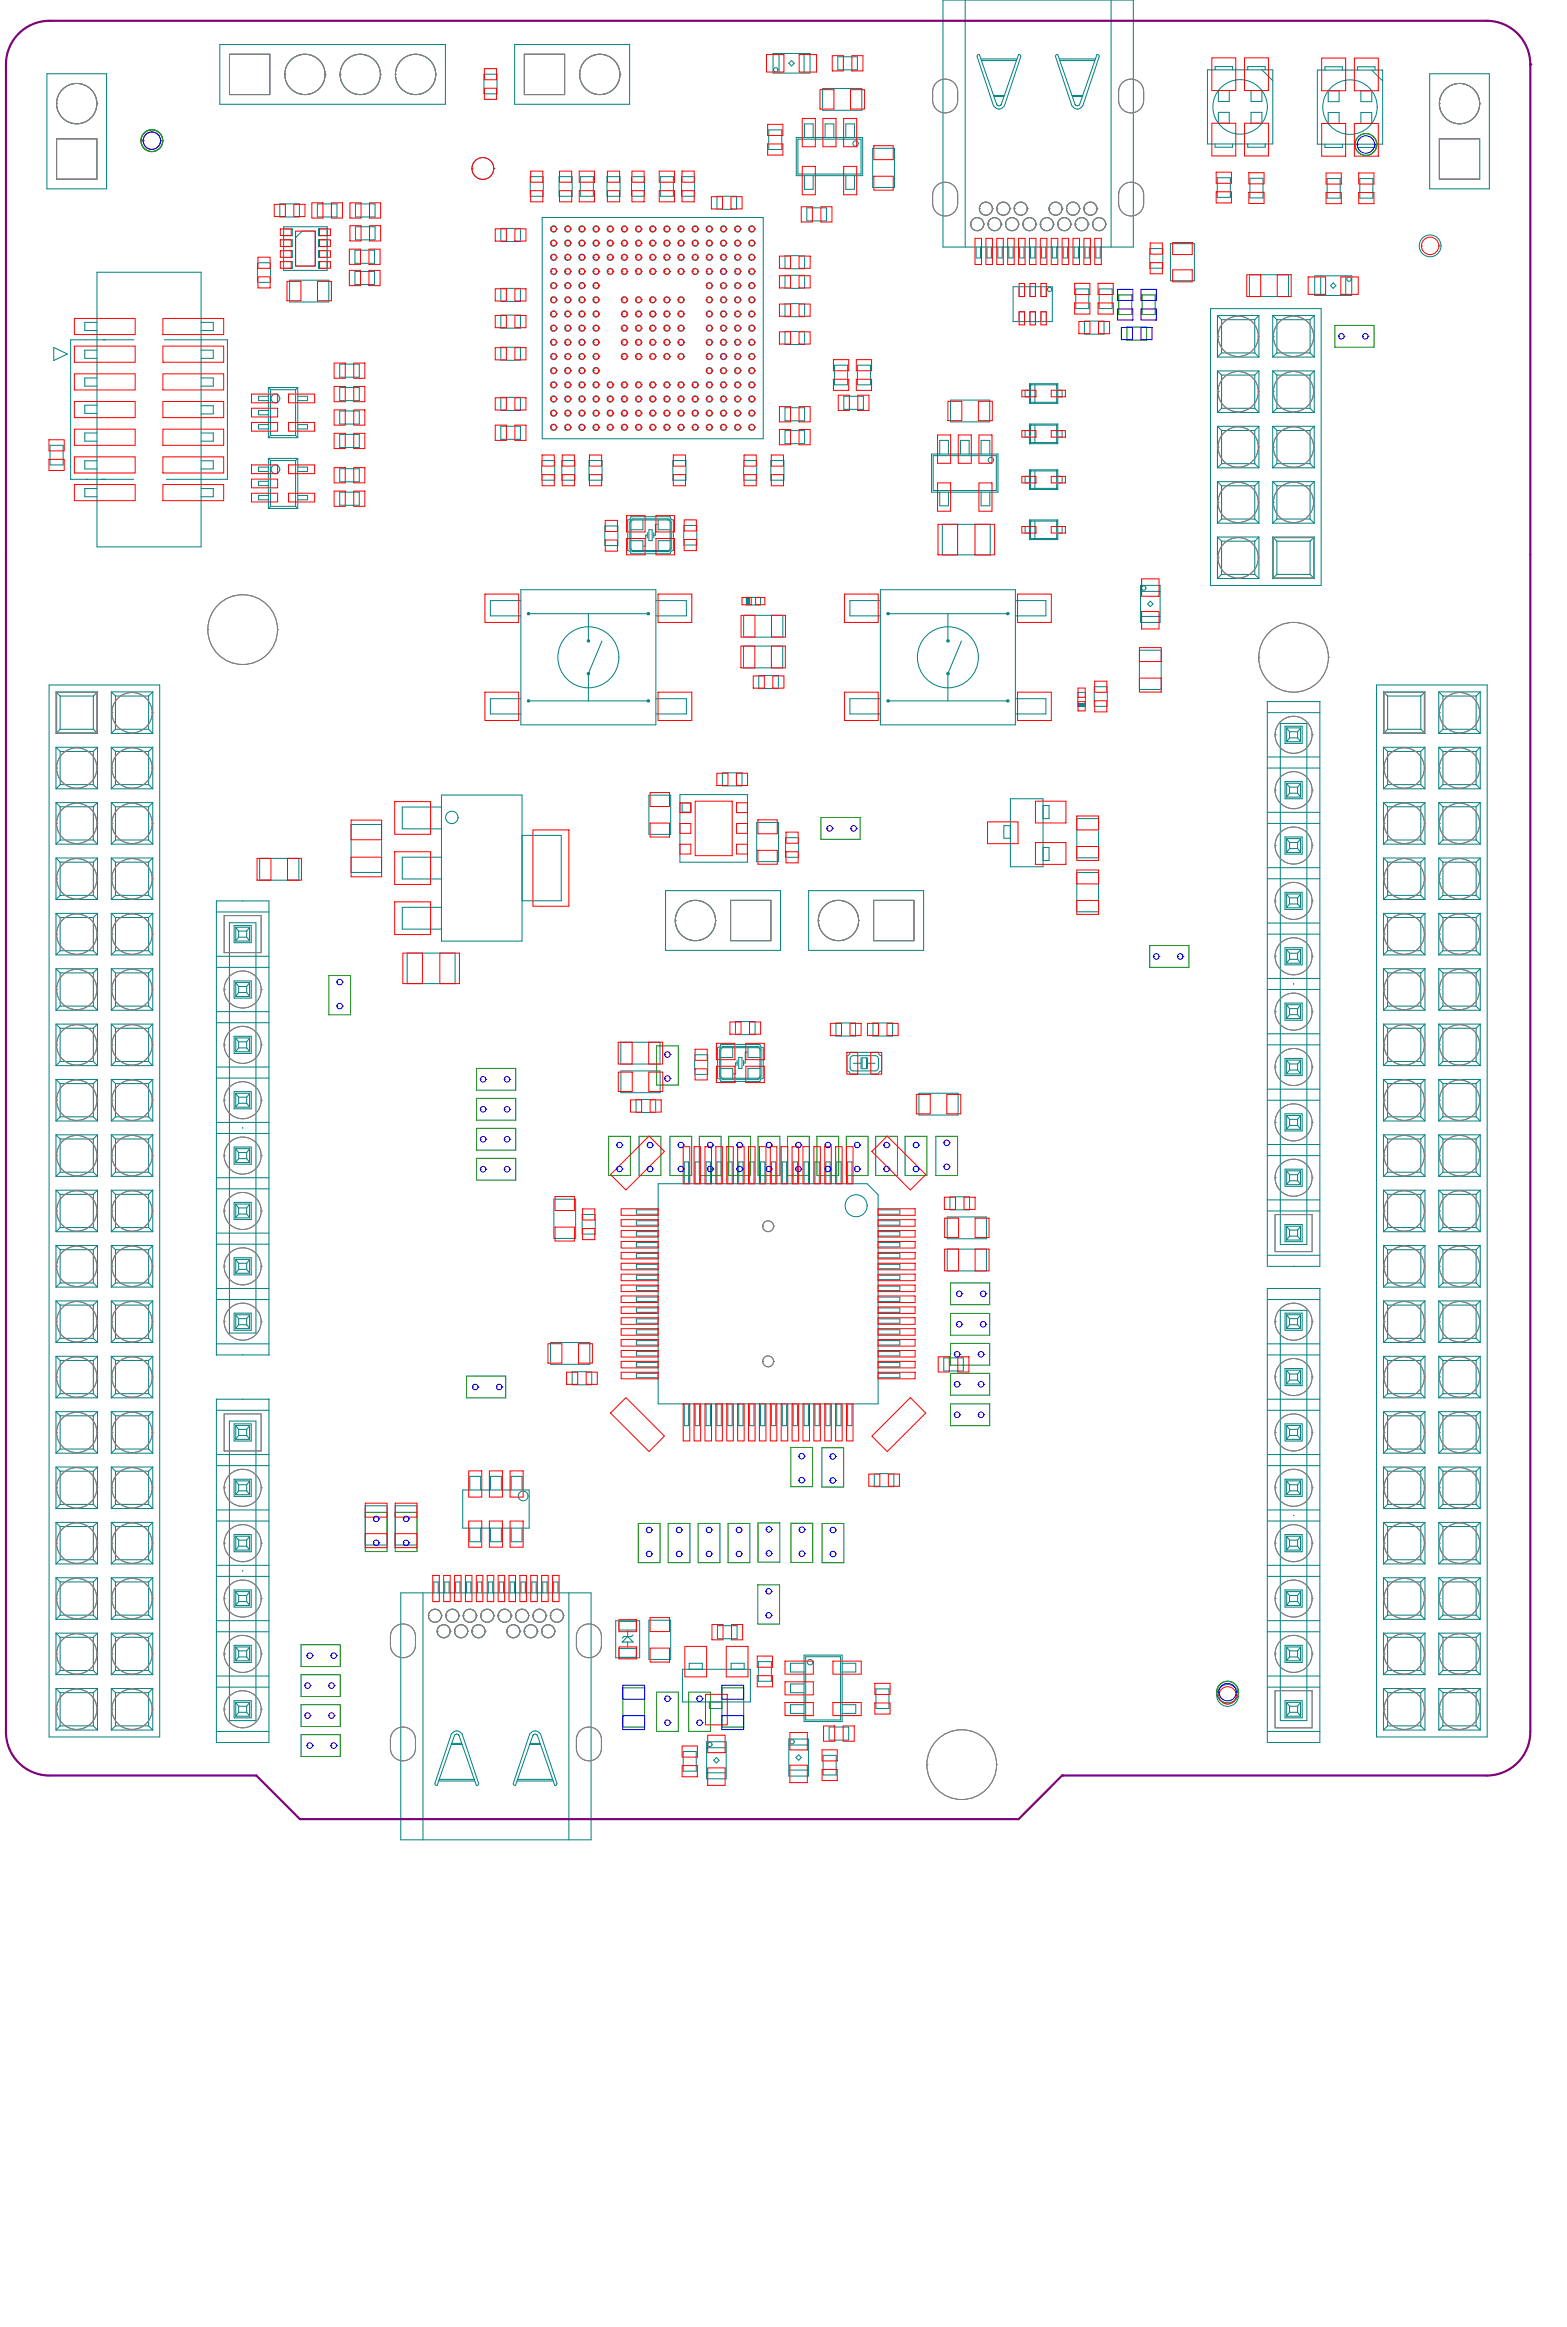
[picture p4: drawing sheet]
<svg xmlns="http://www.w3.org/2000/svg" width="239mm" height="355mm" viewBox="0 0 239 355" stroke-linecap="round" stroke-linejoin="round" font-family="sans-serif">
<g fill="none" stroke="#008080" stroke-width=".15">
<path d="M7.2 11.3h9.1v17.5h-9.1zM33.6 6.8h34.4v9.1h-34.4zM35 8.3h6.2v6.1h-6.2zM73.9 11.3h2v3h-2zM78.6 6.8h17.5v9.1h-17.5zM80 8.3h6.2v6.1h-6.2zM117.3 19.8h2v3h-2zM118 8.2h5.6v3h-5.6zM118.9 8.2v3M120.4 9.7l.4-.5 .4 .5-.4 .4zM122.7 8.2v3M125.6 13.5h5.9v3.3h-5.9z"/>
<path d="M127.9 8.7h3v2h-3zM143.9 0h29.1v37.7h-29.1zM147.3 0v37.7M149.2 8.7l2.4 7.5 .3 .2M149.5 8.3l2.7 7.7M149.7 9h5.5M149.8 9.2h5.3M151.6 14.6h1.7M151.7 14.7h1.5M155.5 8.3l-2.7 7.7M155.8 8.7l-2.5 7.5-.3 .2M161.1 8.7l2.5 7.5 .3 .2"/>
<path d="M161.5 8.3l2.7 7.7M161.7 9h5.5M161.8 9.2h5.3M163.6 14.6h1.7M163.7 14.7h1.5M167.4 8.3l-2.7 7.7M167.8 8.7l-2.5 7.5-.3 .2M169.6 0v37.7M184.3 10.7h10v11.3h-10zM185.5 10.7v-.5h2.6v.5M186 13.8h1.6v1.7h-1.6zM186 17.2h1.6v1.6h-1.6z"/>
<path d="M190.5 10.7v-.5h2.6v.5M191 13.8h1.6v1.7h-1.6zM191 17.2h1.6v1.6h-1.6zM192.6 10.7l1.7 1.6M201.1 10.7h9.9v11.3h-9.9zM202.2 10.7v-.5h2.7v.5M202.7 13.9h1.7v1.6h-1.7zM202.7 17.2h1.7v1.6h-1.7zM207.2 10.7v-.5h2.7v.5M207.7 13.9h1.7v1.6h-1.7zM207.7 17.2h1.7v1.6h-1.7zM209.4 10.7l1.6 1.7"/>
<path d="M218.2 11.3h9.1v17.5h-9.1zM8.6 21.2h6.2v6.2h-6.2zM42.7 31.1h3v2h-3zM43.3 34.6h6.6v6.7h-6.6zM43.3 39.9h1.3v1.1h-1.3M43.3 34.9h1.3v1.1h-1.3M43.3 36.6h1.3v1.1h-1.3M43.3 38.2h1.3v1.1h-1.3M46.1 35.3h2v5.3h-3v-4.3zM48.4 31.1h3v2h-3zM49.9 39.9h-1.3v1.1h1.3M49.9 34.9h-1.3v1.1h1.3"/>
<path d="M49.9 36.6h-1.3v1.1h1.3M49.9 38.2h-1.3v1.1h1.3M54.2 38.2h3v2h-3zM54.3 31.1h2.9v2h-2.9zM54.3 34.6h2.9v2h-2.9zM76.4 34.9h3v2h-3zM80.9 27h2v3h-2zM82.8 33.2h33.7v33.8h-33.7zM85.3 27h2v3h-2zM88.6 27h2v3h-2zM92.6 27h2v3h-2zM96.4 27h2v3h-2z"/>
<path d="M100.8 27h2v3h-2zM104 27h2v3h-2zM109.4 30h3v2h-3zM119.8 39h3v2h-3zM121.5 21h10.2v5.8h-10.2zM121.8 21.2h9.6v5.4h-9.6zM122.8 21v-2.1h1.3v2.1M122.8 26.8v2.1h1.3v-2.1M123.2 31.7h2.9v2h-2.9zM125.9 21v-2.1h1.4v2.1M129.1 21v-2.1h1.3v2.1M129.1 26.8v2.1h1.3v-2.1"/>
<path d="M133.2 22.6h3.3v6h-3.3zM149 37.7v1.7h.7v-1.7M150.7 37.7v1.7h.6v-1.7M152.3 37.7v1.7h.7v-1.7M154 37.7v1.7h.6v-1.7M155.6 37.7v1.7h.7v-1.7M157.3 37.7v1.7h.7v-1.7M159 37.7v1.7h.6v-1.7M160.6 37.7v1.7h.7v-1.7M162.3 37.7v1.7h.6v-1.7M163.9 37.7v1.7h.7v-1.7M165.6 37.7v1.7h.7v-1.7"/>
<path d="M167.3 37.7v1.7h.6v-1.7M175.5 37.9h2v3h-2zM178.7 37.2h3.6v5.7h-3.6zM185.5 22v.5h2.6v-.5M185.8 27.1h2v3h-2zM190.5 22v.5h2.6v-.5M190.8 27.2h2v3h-2zM202.2 22v.5h2.7v-.5M202.6 27.3h2v2.9h-2zM207.2 22v.5h2.7v-.5M207.6 27.3h1.9v2.9h-1.9zM219.7 21.2h6.2v6.2h-6.2z"/>
<path d="M8.2 53l2.1 1-2.1 1zM14.8 41.6h15.9v41.9h-15.9zM14.8 49.2h-1.9v1.3h1.9M14.8 53.5h-1.9v1.2h1.9M14.8 57.7h-1.9v1.2h1.9M20.4 51.9h-9.6v21.3h9.6M25.1 51.9h9.6v21.3h-9.3M30.7 49.2h1.9v1.3h-1.9M30.7 53.5h1.9v1.2h-1.9M30.7 57.7h1.9v1.2h-1.9M39.3 40.1h2v3h-2zM41 59.2v7.6"/>
<path d="M41 59.2h4.5M41 59.2l.3 .3M41.3 59.5v7M41.3 59.5h3.8M44.2 42.8h6v3.3h-6zM45.1 59.5v7M45.5 59.2v7.6M45.5 59.2l-.4 .3M51.8 55.6h3v2h-3zM51.8 59.2h3v2h-3zM54.2 41.4h3v2h-3zM76.4 44h3v2h-3z"/>
<path d="M76.4 48.1h3v2h-3zM76.4 53h3v2h-3zM119.8 42h3v2h-3zM119.8 46.4h3v1.9h-3zM119.8 50.6h3v2h-3zM127.4 55.8h2v2.9h-2zM130.9 55.8h2v2.9h-2zM154.6 43.8h6v5.3h-6zM155.6 43.8v1.5h.8v-1.5M155.6 49.1v-1.5h.8v1.5M157.1 58.6v3M157.1 59.6h-.6v1h.6"/>
<path d="M157.1 58.6h4.4M157.1 58.6l.2 .1M157.2 43.8v1.5h.8v-1.5M157.2 49.1v-1.5h.8v1.5M157.3 58.7h.1M157.3 58.7v2.7M157.3 58.7h4M158 58.7v2.7M158.9 43.8v1.5h.8v-1.5M158.9 49.1v-1.5h.8v1.5M161.3 58.7h.1M161.3 58.7v2.7"/>
<path d="M161.5 58.6v3M161.5 59.6h.6v1h-.6M161.5 58.6l-.2 .1M164.2 44.1h2v3h-2zM165.5 49h3v2h-3zM167.8 44.1h2v3h-2zM184.8 47.1h16.9v42.3h-16.9zM185.8 48.2v6.3M185.8 56.6v6.4M185.8 56.6l.7 .7M185.8 56.6h6.4M185.8 48.2l.7 .6"/>
<path d="M185.8 48.2h6.4M185.8 54.5h6.4M186.5 48.8v5.1M186.5 57.3v5M186.5 57.3h5M186.5 53.9l-.7 .6M186.5 53.9h5M186.5 48.8h5M190.7 41.9h6v3.4h-6zM191.5 48.8v5.1M191.5 57.3v5M191.5 53.9l.7 .6"/>
<path d="M192.2 48.2v6.3M192.2 56.6v6.4M192.2 56.6l-.7 .7M192.2 48.2l-.7 .6M194.3 48.2v6.3M194.3 56.6v6.4M194.3 56.6h6.3M194.3 56.6l.6 .7M194.3 48.2h6.3M194.3 54.5h6.3M194.3 48.2l.6 .6M194.9 48.8v5.1"/>
<path d="M194.9 57.3v5M194.9 53.9l-.6 .6M194.9 57.3h5.1M194.9 53.9h5.1M194.9 48.8h5.1M200 48.8v5.1M200 57.3v5M200 53.9l.6 .6M200.6 48.2v6.3M200.6 56.6v6.4M200.6 56.6l-.6 .7M200.6 48.2l-.6 .6"/>
<path d="M200.7 42.1h5.6v3h-5.6zM201.6 42.1v3M203.1 43.6l.4-.4 .4 .4-.4 .4zM205.4 42.1v3M7.6 68h2v3h-2zM14.8 70.3h-1.9v1.3h1.9M14.8 74.6h-1.9v1.2h1.9M14.8 61.9h-1.9v1.2h1.9M14.8 66.1h-1.9v1.3h1.9M30.7 70.3h1.9v1.3h-1.9M30.7 74.6h1.9v1.2h-1.9M30.7 66.1h1.9v1.3h-1.9"/>
<path d="M30.7 61.9h1.9v1.3h-1.9M41 77.6h4.5M41 70v7.6M41 70h4.5M41 70l.3 .3M41 71.3h-1.5v.7h1.5M41 75.6h-1.5v.7h1.5M41 60.5h-1.5v.7h1.5M41 62.7h-1.5v.6h1.5M41 64.8h-1.5v.7h1.5M41 73.5h-1.5v.6h1.5M41 66.8h4.5"/>
<path d="M41.3 77.3h3.8M41.3 70.3v7M41.3 70.3h3.8M41.3 77.3l-.3 .3M41.3 66.5h3.8M41.3 66.5l-.3 .3M45.1 70.3v7M45.1 77.3l.4 .3M45.1 66.5l.4 .3M45.5 70v7.6M45.5 70l-.4 .3M45.5 71.3h1.4v.7h-1.4"/>
<path d="M45.5 60.5h1.4v.7h-1.4M45.5 64.8h1.4v.7h-1.4M45.5 75.6h1.4v.7h-1.4M51.8 75.1h3v2h-3zM51.8 62.7h3v2h-3zM51.8 66.3h3v2h-3zM51.8 71.6h3v2h-3zM76.4 65.1h3v2h-3zM76.4 60.7h3v2h-3zM82.7 70.3h2v3h-2zM85.8 70.3h1.9v3h-1.9zM89.9 70.3h2v3h-2z"/>
<path d="M95.8 79.4v4.6M96.1 79.7v4M96.3 79.7v4M96.3 78.9h6M96.6 79.4h5.4M96.6 79.2h5.4M98.1 79.4v1.5h-1.8M100.5 79.4v1.5h1.8M102.3 79.7v4M102.5 79.7v4M102.7 70.3h2v3h-2zM102.8 79.4v4.6"/>
<path d="M113.5 70.3h2v3h-2zM117.7 70.3h2v3h-2zM119.8 62.2h3v2h-3zM119.8 65.7h3v2h-3zM128.8 60.5h3v2h-3zM142.2 69.3h10.1v5.8h-10.1zM142.4 69.6h9.7v5.3h-9.7zM143.4 69.3v-2.1h1.4v2.1M143.4 75.1v2.1h1.4v-2.1M145.1 61.1h6v3.3h-6zM146.6 69.3v-2.1h1.3v2.1M149.8 75.1v2.1h1.3v-2.1"/>
<path d="M149.8 69.3v-2.1h1.3v2.1M157.1 74.7h.1M157.1 61.6h.1M157.1 67.7h.1M157.1 64.7v3M157.1 71.7v3M157.1 79.4v3M157.1 79.4h4.4M157.1 65.7h-.6v1h.6M157.1 72.7h-.6v1h.6M157.1 79.4l.2 .1M157.1 64.7h4.4"/>
<path d="M157.1 74.7h4.4M157.1 71.7h4.4M157.1 71.7l.2 .2M157.1 67.7h4.4M157.1 61.6h4.4M157.1 64.7l.2 .2M157.3 79.5h.1M157.3 71.9h.1M157.3 64.9h.1M157.3 79.5h4M157.3 64.9v2.7M157.3 71.9v2.7"/>
<path d="M157.3 79.5v2.7M157.3 74.6h4M157.3 71.9h4M157.3 74.6l-.2 .1M157.3 61.4h4M157.3 61.4l-.2 .2M157.3 67.6h4M157.3 64.9h4M157.3 67.6l-.2 .1M158 64.9v2.7M158 71.9v2.7M158 79.5v2.7"/>
<path d="M161.3 79.5h.1M161.3 74.6h.1M161.3 71.9h.1M161.3 61.4h.1M161.3 67.6h.1M161.3 64.9h.1M161.3 64.9v2.7M161.3 71.9v2.7M161.3 79.5v2.7M161.3 74.6l.2 .1M161.3 61.4l.2 .2M161.3 67.6l.2 .1"/>
<path d="M161.5 64.7v3M161.5 71.7v3M161.5 79.4v3M161.5 65.7h.6v1h-.6M161.5 72.7h.6v1h-.6M161.5 79.4l-.2 .1M161.5 71.7l-.2 .2M161.5 64.7l-.2 .2M185.8 73.5h6.4M185.8 79.9h6.4M185.8 65.1v6.3M185.8 73.5v6.4"/>
<path d="M185.8 73.5l.7 .7M185.8 65.1l.7 .6M185.8 65.1h6.4M185.8 71.4h6.4M185.8 63h6.4M186.5 79.2h5M186.5 74.2h5M186.5 65.7v5.1M186.5 74.2v5M186.5 79.2l-.7 .7M186.5 70.8l-.7 .6M186.5 70.8h5"/>
<path d="M186.5 65.7h5M186.5 62.3l-.7 .7M186.5 62.3h5M191.5 65.7v5.1M191.5 74.2v5M191.5 79.2l.7 .7M191.5 70.8l.7 .6M191.5 62.3l.7 .7M192.2 65.1v6.3M192.2 73.5v6.4M192.2 73.5l-.7 .7M192.2 65.1l-.7 .6"/>
<path d="M194.3 65.1v6.3M194.3 73.5v6.4M194.3 73.5l.6 .7M194.3 73.5h6.3M194.3 79.9h6.3M194.3 65.1h6.3M194.3 71.4h6.3M194.3 65.1l.6 .6M194.3 63h6.3M194.9 65.7v5.1M194.9 74.2v5M194.9 79.2l-.6 .7"/>
<path d="M194.9 79.2h5.1M194.9 74.2h5.1M194.9 70.8l-.6 .6M194.9 62.3l-.6 .7M194.9 70.8h5.1M194.9 65.7h5.1M194.9 62.3h5.1M200 65.7v5.1M200 74.2v5M200 79.2l.6 .7M200 70.8l.6 .6M200 62.3l.6 .7"/>
<path d="M200.6 65.1v6.3M200.6 73.5v6.4M200.6 73.5l-.6 .7M200.6 65.1l-.6 .6M79.5 91.7h-4.7v2.3h4.7M79.5 90h20.6v20.7h-20.6zM80.7 93.7h18.2M89.8 93.7v4.1M91.9 97.8l-2.1 5v4.2M92.3 80.3h2v3h-2zM96.3 84.5h6M96.3 82.5h1.8v1.5"/>
<path d="M96.6 84h5.4M96.6 84.2h5.4M98.8 81.3v.8M98.8 81.7h-.3v1.7h-.3M99 80.9h.5v1.6h-.5zM99.8 81.3v.8M100.1 91.7h4.7v2.3h-4.7M100.4 80h-.4v1.7h-.2M102.3 82.5h-1.8v1.5M104.4 80.2h2v3h-2zM113.5 98.6h6v3.4h-6zM113.5 93.9h6v3.4h-6z"/>
<path d="M113.9 91.2h2.2v1.2h-2.2zM134.4 91.7h-4.7v2.3h4.7M134.4 90h20.6v20.7h-20.6zM135.5 93.7h18.3M143.8 80h7.3v4.7h-7.3zM144.7 93.7v4.1M146.8 97.8l-2.1 5v4.2M155 91.7h4.6v2.3h-4.6M157.1 82.4h.1M157.1 82.4h4.4M157.1 80.4h-.6v1h.6M157.3 82.2h4"/>
<path d="M157.3 82.2l-.2 .2M161.3 82.2h.1M161.3 82.2l.2 .2M161.5 80.4h.6v1h-.6M173.9 99.3h3.3v6h-3.3zM174.1 90.3h3M174.1 94.1h3M174.1 89.4h3v5.6h-3zM175.6 91.8l.4 .4-.4 .4-.4-.4zM185.8 88.3h6.4M185.8 82h6.4M185.8 82l.7 .6"/>
<path d="M185.8 82v6.3M186.5 82.6h5M186.5 87.7h5M186.5 87.7l-.7 .6M186.5 82.6v5.1M191.5 87.7l.7 .6M191.5 82.6v5.1M192.2 82l-.7 .6M192.2 82v6.3M194.3 88.3h6.3M194.3 82h6.3M194.3 82v6.3"/>
<path d="M194.3 82l.6 .6M194.9 82.6v5.1M194.9 82.6h5.1M194.9 87.7h5.1M194.9 87.7l-.6 .6M200 82.6v5.1M200 87.7l.6 .6M200.6 82v6.3M200.6 82l-.6 .6M7.5 104.6h16.9v160.6h-16.9zM8.5 105.6h6.4M8.5 112h6.4"/>
<path d="M8.5 114.1h6.4M8.5 105.6v6.4M8.5 114.1v6.3M8.5 105.6l.7 .7M8.5 114.1l.7 .6M9.2 111.3h5M9.2 106.3h5M9.2 114.7h5M9.2 119.8h5M9.2 106.3v5M9.2 114.7v5.1M9.2 111.3l-.7 .7"/>
<path d="M9.2 119.8l-.7 .6M14.2 106.3v5M14.2 114.7v5.1M14.2 111.3l.7 .7M14.2 119.8l.7 .6M14.9 105.6v6.4M14.9 114.1v6.3M14.9 105.6l-.7 .7M14.9 114.1l-.7 .6M17 105.6h6.3M17 112h6.3M17 114.1h6.3"/>
<path d="M17 105.6l.6 .7M17 105.6v6.4M17 114.1v6.3M17 114.1l.6 .6M17.6 111.3h5.1M17.6 106.3h5.1M17.6 114.7h5.1M17.6 119.8h5.1M17.6 111.3l-.6 .7M17.6 106.3v5M17.6 114.7v5.1M17.6 119.8l-.6 .6"/>
<path d="M22.7 111.3l.6 .7M22.7 106.3v5M22.7 114.7v5.1M22.7 119.8l.6 .6M23.3 105.6l-.6 .7M23.3 105.6v6.4M23.3 114.1v6.3M23.3 114.1l-.6 .6M79.5 106.7h-4.7v2.3h4.7M80.7 107h18.2M100.1 106.7h4.7v2.3h-4.7M110.3 118h3v2h-3z"/>
<path d="M115.8 103.1h3v2h-3zM134.4 106.7h-4.7v2.3h4.7M135.5 107h18.3M155 106.7h4.6v2.3h-4.6M164.5 105.7h1.2v2.2h-1.2zM167 104.8h2v3h-2zM193.4 107.1h8.1v86.2h-8.1zM193.4 108.8h8.1M193.4 115.6h8.1M193.4 117.3h8.1M195.4 110.4h4.1v79.6h-4.1zM196.1 119.3h2.7v2.6h-2.7z"/>
<path d="M196.1 110.9h2.7v2.6h-2.7zM196.4 119.6h2.1v2.1h-2.1zM196.4 111.1h2.1v2.1h-2.1zM196.4 111.2l.4 .5M196.4 119.6l.4 .6M196.8 112.6l-.4 .6M196.8 111.7v.9M196.8 112.6h1.3M196.8 111.7h1.3M198.1 112.6l.4 .6M198.1 111.7v.9M198.5 111.2l-.4 .5"/>
<path d="M198.5 119.6l-.4 .6M210.1 104.6h16.9v160.6h-16.9zM211.2 105.6h6.3M211.2 105.6v6.4M211.2 114.1v6.3M211.2 112h6.3M211.2 105.6l.6 .7M211.2 114.1l.6 .6M211.2 114.1h6.3M211.8 111.3h5.1M211.8 106.3v5M211.8 114.7v5.1"/>
<path d="M211.8 106.3h5.1M211.8 111.3l-.6 .7M211.8 119.8l-.6 .6M211.8 114.7h5.1M211.8 119.8h5.1M216.9 106.3v5M216.9 114.7v5.1M216.9 111.3l.6 .7M216.9 119.8l.6 .6M217.5 105.6v6.4M217.5 114.1v6.3M217.5 105.6l-.6 .7"/>
<path d="M217.5 114.1l-.6 .6M219.6 105.6h6.3M219.6 112h6.3M219.6 114.1l.6 .6M219.6 114.1h6.3M219.6 105.6l.6 .7M219.6 105.6v6.4M219.6 114.1v6.3M220.2 111.3h5.1M220.2 106.3h5.1M220.2 111.3l-.6 .7M220.2 114.7h5.1"/>
<path d="M220.2 119.8h5.1M220.2 106.3v5M220.2 114.7v5.1M220.2 119.8l-.6 .6M225.3 111.3l.6 .7M225.3 106.3v5M225.3 114.7v5.1M225.3 119.8l.6 .6M225.9 105.6l-.6 .7M225.9 105.6v6.4M225.9 114.1v6.3M225.9 114.1l-.6 .6"/>
<path d="M8.5 120.4h6.4M8.5 128.9h6.4M8.5 122.5h6.4M8.5 137.3h6.4M8.5 131h6.4M8.5 139.4h6.4M8.5 122.5v6.4M8.5 131v6.3M8.5 139.4v6.4M8.5 122.5l.7 .7M8.5 131l.7 .6M8.5 139.4l.7 .7"/>
<path d="M9.2 131.6h5M9.2 123.2h5M9.2 128.2h5M9.2 136.7h5M9.2 123.2v5M9.2 131.6v5.1M9.2 128.2l-.7 .7M9.2 136.7l-.7 .6M14.2 123.2v5M14.2 131.6v5.1M14.2 128.2l.7 .7M14.2 136.7l.7 .6"/>
<path d="M14.9 122.5v6.4M14.9 131v6.3M14.9 139.4v6.4M14.9 122.5l-.7 .7M14.9 131l-.7 .6M14.9 139.4l-.7 .7M17 120.4h6.3M17 128.9h6.3M17 122.5h6.3M17 137.3h6.3M17 131h6.3M17 139.4h6.3"/>
<path d="M17 122.5l.6 .7M17 122.5v6.4M17 131v6.3M17 139.4v6.4M17 131l.6 .6M17 139.4l.6 .7M17.6 131.6h5.1M17.6 123.2h5.1M17.6 128.2h5.1M17.6 136.7h5.1M17.6 123.2v5M17.6 131.6v5.1"/>
<path d="M17.6 128.2l-.6 .7M17.6 136.7l-.6 .6M22.7 123.2v5M22.7 131.6v5.1M22.7 128.2l.6 .7M22.7 136.7l.6 .6M23.3 122.5v6.4M23.3 131v6.3M23.3 139.4v6.4M23.3 122.5l-.6 .7M23.3 131l-.6 .6M23.3 139.4l-.6 .7"/>
<path d="M33 137.5h8.1v69.3h-8.1zM33 139.2h8.1M39.6 131h6v3.4h-6zM53.6 125.9h4.6v7.3h-4.6zM67.4 123.2h-6v3.3h6M67.4 121.4h12.3v22.3h-12.3zM67.4 138.5h-6v3.3h6M67.4 130.9h-6v3.3h6M79.7 127.5h6v10h-6M99 121.4h3.4v6h-3.4zM101.6 136h17.5v9.1h-17.5zM103.8 121.3h10.3v10.3h-10.3z"/>
<path d="M104.1 122.6h1.3v1.4h-1.3zM111.5 137.4h6.2v6.2h-6.2zM115.5 125.6h3.3v5.9h-3.3zM119.9 127.9h2v3h-2zM123.4 136h17.6v9.1h-17.6zM133.3 137.4h6.2v6.2h-6.2zM154.2 121.9h5v10.4h-5zM154.2 126.1h-1v1.9h1M159.2 123h.9v2h-.9M159.2 129.4h.9v2h-.9M164.4 125h3.3v6h-3.3zM164.4 133.2h3.3v6h-3.3z"/>
<path d="M193.4 132.5h8.1M193.4 124h8.1M193.4 134.2h8.1M193.4 125.7h8.1M196.1 136.2h2.7v2.6h-2.7zM196.1 127.8h2.7v2.6h-2.7zM196.4 128h2.1v2.1h-2.1zM196.4 136.5h2.1v2.1h-2.1zM196.4 128.1l.4 .5M196.4 136.5l.4 .6M196.8 121.1l-.4 .5M196.8 129.5l-.4 .6"/>
<path d="M196.8 138l-.4 .6M196.8 120.2v.9M196.8 128.6v.9M196.8 137.1v.9M196.8 121.1h1.3M196.8 120.2h1.3M196.8 129.5h1.3M196.8 128.6h1.3M196.8 138h1.3M196.8 137.1h1.3M198.1 121.1l.4 .5M198.1 129.5l.4 .6"/>
<path d="M198.1 138l.4 .6M198.1 120.2v.9M198.1 128.6v.9M198.1 137.1v.9M198.5 128.1l-.4 .5M198.5 136.5l-.4 .6M211.2 122.5v6.4M211.2 131v6.3M211.2 139.4v6.4M211.2 120.4h6.3M211.2 128.9h6.3M211.2 122.5h6.3"/>
<path d="M211.2 122.5l.6 .7M211.2 137.3h6.3M211.2 131h6.3M211.2 131l.6 .6M211.2 139.4h6.3M211.2 139.4l.6 .7M211.8 131.6h5.1M211.8 123.2v5M211.8 131.6v5.1M211.8 128.2l-.6 .7M211.8 136.7l-.6 .6M211.8 123.2h5.1"/>
<path d="M211.8 128.2h5.1M211.8 136.7h5.1M216.9 123.2v5M216.9 131.6v5.1M216.9 128.2l.6 .7M216.9 136.7l.6 .6M217.5 122.5v6.4M217.5 131v6.3M217.5 139.4v6.4M217.5 122.5l-.6 .7M217.5 131l-.6 .6M217.5 139.4l-.6 .7"/>
<path d="M219.6 122.5l.6 .7M219.6 120.4h6.3M219.6 122.5v6.4M219.6 131v6.3M219.6 139.4v6.4M219.6 128.9h6.3M219.6 122.5h6.3M219.6 131l.6 .6M219.6 137.3h6.3M219.6 131h6.3M219.6 139.4l.6 .7M219.6 139.4h6.3"/>
<path d="M220.2 131.6h5.1M220.2 123.2v5M220.2 131.6v5.1M220.2 128.2l-.6 .7M220.2 123.2h5.1M220.2 128.2h5.1M220.2 136.7l-.6 .6M220.2 136.7h5.1M225.3 128.2l.6 .7M225.3 123.2v5M225.3 131.6v5.1M225.3 136.7l.6 .6"/>
<path d="M225.9 122.5v6.4M225.9 131v6.3M225.9 139.4v6.4M225.9 122.5l-.6 .7M225.9 131l-.6 .6M225.9 139.4l-.6 .7M8.5 145.8h6.4M8.5 154.2h6.4M8.5 147.9h6.4M8.5 156.3h6.4M8.5 147.9v6.3M8.5 156.3v6.4"/>
<path d="M8.5 147.9l.7 .6M8.5 156.3l.7 .7M9.2 140.1h5M9.2 145.1h5M9.2 148.5h5M9.2 153.6h5M9.2 157h5M9.2 140.1v5M9.2 148.5v5.1M9.2 157v5M9.2 145.1l-.7 .7M9.2 153.6l-.7 .6"/>
<path d="M14.2 140.1v5M14.2 148.5v5.1M14.2 157v5M14.2 145.1l.7 .7M14.2 153.6l.7 .6M14.9 147.9v6.3M14.9 156.3v6.4M14.9 147.9l-.7 .6M14.9 156.3l-.7 .7M17 145.8h6.3M17 154.2h6.3M17 147.9h6.3"/>
<path d="M17 156.3h6.3M17 147.9v6.3M17 156.3v6.4M17 147.9l.6 .6M17 156.3l.6 .7M17.6 140.1h5.1M17.6 145.1h5.1M17.6 148.5h5.1M17.6 153.6h5.1M17.6 157h5.1M17.6 140.1v5M17.6 148.5v5.1"/>
<path d="M17.6 157v5M17.6 145.1l-.6 .7M17.6 153.6l-.6 .6M22.7 140.1v5M22.7 148.5v5.1M22.7 157v5M22.7 145.1l.6 .7M22.7 153.6l.6 .6M23.3 147.9v6.3M23.3 156.3v6.4M23.3 147.9l-.6 .6M23.3 156.3l-.6 .7"/>
<path d="M33 147.7h8.1M33 154.4h8.1M33 146h8.1M33 156.1h8.1M35 140.9h4.1v62.6h-4.1zM35.7 141.3h2.6v2.6h-2.6zM35.7 149.7h2.6v2.7h-2.6zM35.7 158.2h2.6v2.6h-2.6zM36 141.6h2.1v2.1h-2.1zM36 150h2.1v2.1h-2.1zM36 158.5h2.1v2.1h-2.1zM36 158.5l.4 .5"/>
<path d="M36 150l.4 .6M36 141.6l.4 .5M36.4 160h1.3M36.4 142.1v1M36.4 150.6v.9M36.4 159v1M36.4 160l-.4 .5M36.4 151.5l-.4 .6M36.4 143.1l-.4 .5M36.4 143.1h1.3M36.4 142.1h1.3M36.4 159h1.3"/>
<path d="M36.4 151.5h1.3M36.4 150.6h1.3M37.7 142.1v1M37.7 150.6v.9M37.7 159v1M37.7 143.1l.4 .5M37.7 160l.4 .5M37.7 151.5l.4 .6M38.1 141.6l-.4 .5M38.1 158.5l-.4 .5M38.1 150l-.4 .6M62.2 145.5h7.3v4.7h-7.3z"/>
<path d="M94.8 159.1h5.9v3.3h-5.9zM109.5 159.9v4.7M110 159.4h6M110.3 159.9h5.4M110.3 159.8h5.4M111.8 159.9v1.5h-1.8M112.3 156h3v1.9h-3zM114.2 159.9v1.5h1.8M116.5 159.9v4.7M127.6 156.2h3v2h-3zM133.3 156.2h2.9v2h-2.9zM193.4 142.6h8.1"/>
<path d="M193.4 149.4h8.1M193.4 159.5h8.1M193.4 157.8h8.1M193.4 151.1h8.1M193.4 140.9h8.1M196.1 153.1h2.7v2.7h-2.7zM196.1 144.7h2.7v2.6h-2.7zM196.4 153.4h2.1v2.1h-2.1zM196.4 144.9h2.1v2.1h-2.1zM196.4 145l.4 .5M196.4 153.4l.4 .6M196.8 146.5l-.4 .5"/>
<path d="M196.8 154.9l-.4 .6M196.8 145.5v1M196.8 154v.9M196.8 146.5h1.3M196.8 145.5h1.3M196.8 154.9h1.3M196.8 154h1.3M198.1 154.9l.4 .6M198.1 146.5l.4 .5M198.1 145.5v1M198.1 154v.9M198.5 153.4l-.4 .6"/>
<path d="M198.5 145l-.4 .5M211.2 147.9v6.3M211.2 156.3v6.4M211.2 145.8h6.3M211.2 154.2h6.3M211.2 147.9h6.3M211.2 147.9l.6 .6M211.2 156.3h6.3M211.2 156.3l.6 .7M211.8 140.1v5M211.8 148.5v5.1M211.8 157v5"/>
<path d="M211.8 153.6l-.6 .6M211.8 140.1h5.1M211.8 145.1h5.1M211.8 145.1l-.6 .7M211.8 148.5h5.1M211.8 153.6h5.1M211.8 157h5.1M216.9 140.1v5M216.9 148.5v5.1M216.9 157v5M216.9 145.1l.6 .7M216.9 153.6l.6 .6"/>
<path d="M217.5 147.9v6.3M217.5 156.3v6.4M217.5 147.9l-.6 .6M217.5 156.3l-.6 .7M219.6 147.9v6.3M219.6 156.3v6.4M219.6 145.8h6.3M219.6 147.9l.6 .6M219.6 154.2h6.3M219.6 147.9h6.3M219.6 156.3l.6 .7M219.6 156.3h6.3"/>
<path d="M220.2 140.1v5M220.2 148.5v5.1M220.2 157v5M220.2 145.1l-.6 .7M220.2 140.1h5.1M220.2 145.1h5.1M220.2 153.6l-.6 .6M220.2 148.5h5.1M220.2 153.6h5.1M220.2 157h5.1M225.3 140.1v5M225.3 148.5v5.1"/>
<path d="M225.3 157v5M225.3 145.1l.6 .7M225.3 153.6l.6 .6M225.9 147.9v6.3M225.9 156.3v6.4M225.9 147.9l-.6 .6M225.9 156.3l-.6 .7M8.5 162.7h6.4M8.5 171.1h6.4M8.5 164.8h6.4M8.5 179.6h6.4M8.5 173.2h6.4"/>
<path d="M8.5 164.8v6.3M8.5 173.2v6.4M8.5 164.8l.7 .6M8.5 173.2l.7 .7M9.2 162h5M9.2 165.4h5M9.2 170.5h5M9.2 173.9h5M9.2 179h5M9.2 165.4v5.1M9.2 173.9v5.1M9.2 162l-.7 .7"/>
<path d="M9.2 170.5l-.7 .6M9.2 179l-.7 .6M14.2 165.4v5.1M14.2 173.9v5.1M14.2 162l.7 .7M14.2 170.5l.7 .6M14.2 179l.7 .6M14.9 164.8v6.3M14.9 173.2v6.4M14.9 164.8l-.7 .6M14.9 173.2l-.7 .7M17 162.7h6.3"/>
<path d="M17 171.1h6.3M17 164.8h6.3M17 179.6h6.3M17 173.2h6.3M17 164.8v6.3M17 173.2v6.4M17 164.8l.6 .6M17 173.2l.6 .7M17.6 162h5.1M17.6 165.4h5.1M17.6 170.5h5.1M17.6 173.9h5.1"/>
<path d="M17.6 179h5.1M17.6 165.4v5.1M17.6 173.9v5.1M17.6 162l-.6 .7M17.6 170.5l-.6 .6M17.6 179l-.6 .6M22.7 165.4v5.1M22.7 173.9v5.1M22.7 162l.6 .7M22.7 170.5l.6 .6M22.7 179l.6 .6M23.3 164.8v6.3"/>
<path d="M23.3 173.2v6.4M23.3 164.8l-.6 .6M23.3 173.2l-.6 .7M33 173h8.1M33 179.8h8.1M33 164.6h8.1M33 171.3h8.1M33 162.9h8.1M35.7 166.7h2.6v2.6h-2.6zM35.7 175.1h2.6v2.6h-2.6zM36 166.9h2.1v2.1h-2.1zM36 175.4h2.1v2.1h-2.1z"/>
<path d="M36 175.4l.4 .6M36 167l.4 .5M36.4 167.5v.9M36.4 176v.9M36.4 176.9l-.4 .5M36.4 168.4l-.4 .6M36.4 176.9h1.3M36.4 176h1.3M36.4 168.4h1.3M36.4 167.5h1.3M37.7 167.5v.9M37.7 176v.9"/>
<path d="M37.7 176.9l.4 .5M37.7 168.4l.4 .6M38.1 175.4l-.4 .6M38.1 167l-.4 .5M94.8 163.5h6v3.3h-6zM97.1 167.8h3v2h-3zM106 161h2v3h-2zM109.8 160.3v4M110 160.3v4M110 165.1h6M110 163.1h1.8v1.5M110.3 164.6h5.4"/>
<path d="M110.3 164.8h5.4M112.5 161.9v.8M112.5 162.3h-.2v1.6h-.4M112.8 161.4h.5v1.7h-.5zM113.5 161.9v.8M114.1 160.6h-.3v1.7h-.3M116 160.3v4M116 163.1h-1.8v1.5M116.2 160.3v4M129.3 161.2v2.3M129.8 161.7v1.3M129.8 160.7h4.3"/>
<path d="M129.8 164h4.3M130.3 162.3h1.1M130.3 161.2h3.3M130.3 163.5h3.3M131.4 161.5v1.7M131.6 161.5h.7v1.7h-.7zM132.4 162.3h1.2M132.4 161.5v1.7M134.1 161.7v1.3M134.6 161.2v2.3M140.3 166.9h5.9v3.3h-5.9zM193.4 166.3h8.1"/>
<path d="M193.4 168h8.1M193.4 174.7h8.1M193.4 176.4h8.1M196.1 178.5h2.7v2.6h-2.7zM196.1 170h2.7v2.7h-2.7zM196.1 161.6h2.7v2.6h-2.7zM196.4 161.8h2.1v2.2h-2.1zM196.4 178.7h2.1v2.2h-2.1zM196.4 170.3h2.1v2.1h-2.1zM196.4 178.8l.4 .5M196.4 161.9l.4 .5M196.4 170.3l.4 .6"/>
<path d="M196.8 163.4l-.4 .5M196.8 171.8l-.4 .6M196.8 162.4v1M196.8 170.9v.9M196.8 179.3v1M196.8 163.4h1.3M196.8 162.4h1.3M196.8 170.9h1.3M196.8 171.8h1.3M196.8 179.3h1.3M198.1 163.4l.4 .5M198.1 171.8l.4 .6"/>
<path d="M198.1 162.4v1M198.1 170.9v.9M198.1 179.3v1M198.5 161.9l-.4 .5M198.5 170.3l-.4 .6M198.5 178.8l-.4 .5M211.2 164.8v6.3M211.2 173.2v6.4M211.2 162.7h6.3M211.2 171.1h6.3M211.2 164.8h6.3M211.2 164.8l.6 .6"/>
<path d="M211.2 179.6h6.3M211.2 173.2h6.3M211.2 173.2l.6 .7M211.8 165.4v5.1M211.8 173.9v5.1M211.8 162l-.6 .7M211.8 170.5l-.6 .6M211.8 162h5.1M211.8 179l-.6 .6M211.8 165.4h5.1M211.8 170.5h5.1M211.8 173.9h5.1"/>
<path d="M211.8 179h5.1M216.9 165.4v5.1M216.9 173.9v5.1M216.9 162l.6 .7M216.9 170.5l.6 .6M216.9 179l.6 .6M217.5 164.8v6.3M217.5 173.2v6.4M217.5 164.8l-.6 .6M217.5 173.2l-.6 .7M219.6 164.8v6.3M219.6 173.2v6.4"/>
<path d="M219.6 162.7h6.3M219.6 164.8l.6 .6M219.6 171.1h6.3M219.6 164.8h6.3M219.6 173.2l.6 .7M219.6 179.6h6.3M219.6 173.2h6.3M220.2 165.4v5.1M220.2 173.9v5.1M220.2 162l-.6 .7M220.2 162h5.1M220.2 170.5l-.6 .6"/>
<path d="M220.2 165.4h5.1M220.2 170.5h5.1M220.2 179l-.6 .6M220.2 173.9h5.1M220.2 179h5.1M225.3 165.4v5.1M225.3 173.9v5.1M225.3 162l.6 .7M225.3 170.5l.6 .6M225.3 179l.6 .6M225.9 164.8v6.3M225.9 173.2v6.4"/>
<path d="M225.9 164.8l-.6 .6M225.9 173.2l-.6 .7M8.5 188h6.4M8.5 181.7h6.4M8.5 196.5h6.4M8.5 190.2h6.4M8.5 198.6h6.4M8.5 181.7v6.3M8.5 190.2v6.3M8.5 198.6v6.3M8.5 181.7l.7 .6M8.5 190.2l.7 .6"/>
<path d="M8.5 198.6l.7 .6M9.2 182.3h5M9.2 187.4h5M9.2 190.8h5M9.2 195.9h5M9.2 199.2h5M9.2 182.3v5.1M9.2 190.8v5.1M9.2 199.2v5.1M9.2 187.4l-.7 .6M9.2 195.9l-.7 .6M14.2 182.3v5.1"/>
<path d="M14.2 190.8v5.1M14.2 199.2v5.1M14.2 187.4l.7 .6M14.2 195.9l.7 .6M14.9 181.7v6.3M14.9 190.2v6.3M14.9 198.6v6.3M14.9 181.7l-.7 .6M14.9 190.2l-.7 .6M14.9 198.6l-.7 .6M17 188h6.3M17 181.7h6.3"/>
<path d="M17 196.5h6.3M17 190.2h6.3M17 198.6h6.3M17 181.7v6.3M17 190.2v6.3M17 198.6v6.3M17 181.7l.6 .6M17 190.2l.6 .6M17 198.6l.6 .6M17.6 182.3h5.1M17.6 187.4h5.1M17.6 190.8h5.1"/>
<path d="M17.6 195.9h5.1M17.6 199.2h5.1M17.6 182.3v5.1M17.6 190.8v5.1M17.6 199.2v5.1M17.6 187.4l-.6 .6M17.6 195.9l-.6 .6M22.7 182.3v5.1M22.7 190.8v5.1M22.7 199.2v5.1M22.7 187.4l.6 .6M22.7 195.9l.6 .6"/>
<path d="M23.3 181.7v6.3M23.3 190.2v6.3M23.3 198.6v6.3M23.3 181.7l-.6 .6M23.3 190.2l-.6 .6M23.3 198.6l-.6 .6M33 196.7h8.1M33 198.4h8.1M33 189.9h8.1M33 188.3h8.1M33 181.5h8.1M35.7 192h2.6v2.6h-2.6z"/>
<path d="M35.7 183.6h2.6v2.6h-2.6zM36 183.8h2.1v2.1h-2.1zM36 192.3h2.1v2.1h-2.1zM36 192.3l.4 .6M36 183.9l.4 .5M36.4 184.4v.9M36.4 192.9v.9M36.4 193.8l-.4 .5M36.4 185.3l-.4 .6M36.4 193.8h1.3M36.4 192.9h1.3M36.4 185.3h1.3"/>
<path d="M36.4 184.4h1.3M37.7 184.4v.9M37.7 192.9v.9M37.7 193.8l.4 .5M37.7 185.3l.4 .6M38.1 192.3l-.4 .6M38.1 183.9l-.4 .5M84.5 183.1h3.4v6h-3.4zM88.9 185.4h2v3h-2zM100.5 180.7h31.9l1.6 1.7v31.9h-33.5zM100.5 196.4h-3.4v.6h3.4M100.5 184.7h-3.4v.7h3.4"/>
<path d="M100.5 186.4h-3.4v.6h3.4M100.5 188h-3.4v.7h3.4M100.5 189.7h-3.4v.7h3.4M100.5 191.4h-3.4v.6h3.4M100.5 193h-3.4v.7h3.4M100.5 194.7h-3.4v.7h3.4M100.5 198h-3.4v.7h3.4M100.5 199.7h-3.4v.6h3.4M104.4 180.7v-3.3h.7v3.3M106.1 180.7v-3.3h.7v3.3M107.8 180.7v-3.3h.6v3.3M109.4 180.7v-3.3h.7v3.3"/>
<path d="M111.1 180.7v-3.3h.7v3.3M112.8 180.7v-3.3h.6v3.3M114.4 180.7v-3.3h.7v3.3M116.1 180.7v-3.3h.6v3.3M117.7 180.7v-3.3h.7v3.3M119.4 180.7v-3.3h.7v3.3M121.1 180.7v-3.3h.6v3.3M122.7 180.7v-3.3h.7v3.3M124.4 180.7v-3.3h.7v3.3M126.1 180.7v-3.3h.6v3.3M127.7 180.7v-3.3h.7v3.3M129.4 180.7v-3.3h.6v3.3"/>
<path d="M134 196.4h3.4v.6h-3.4M134 194.7h3.4v.7h-3.4M134 193h3.4v.7h-3.4M134 191.4h3.4v.6h-3.4M134 189.7h3.4v.7h-3.4M134 188h3.4v.7h-3.4M134 186.4h3.4v.6h-3.4M134 184.7h3.4v.7h-3.4M134 199.7h3.4v.6h-3.4M134 198h3.4v.7h-3.4M144.6 185.8h6v3.3h-6zM144.6 190.7h6v3.3h-6z"/>
<path d="M145 182.7h3v2h-3zM193.4 196.7h8.1v69.3h-8.1zM193.4 191.6h8.1M193.4 184.9h8.1M193.4 183.2h8.1M193.4 198.4h8.1M196.1 186.9h2.7v2.7h-2.7zM196.4 187.2h2.1v2.1h-2.1zM196.4 187.2l.4 .6M196.8 188.7h1.3M196.8 180.3l-.4 .5M196.8 188.7l-.4 .6"/>
<path d="M196.8 187.8v.9M196.8 187.8h1.3M196.8 180.3h1.3M198.1 188.7l.4 .6M198.1 180.3l.4 .5M198.1 187.8v.9M198.5 187.2l-.4 .6M211.2 188h6.3M211.2 181.7v6.3M211.2 190.2v6.3M211.2 198.6v6.3M211.2 181.7h6.3"/>
<path d="M211.2 181.7l.6 .6M211.2 196.5h6.3M211.2 190.2h6.3M211.2 190.2l.6 .6M211.2 198.6h6.3M211.2 198.6l.6 .6M211.8 182.3v5.1M211.8 190.8v5.1M211.8 199.2v5.1M211.8 195.9l-.6 .6M211.8 182.3h5.1M211.8 187.4h5.1"/>
<path d="M211.8 187.4l-.6 .6M211.8 190.8h5.1M211.8 195.9h5.1M211.8 199.2h5.1M216.9 182.3v5.1M216.9 190.8v5.1M216.9 199.2v5.1M216.9 187.4l.6 .6M216.9 195.9l.6 .6M217.5 181.7v6.3M217.5 190.2v6.3M217.5 198.6v6.3"/>
<path d="M217.5 181.7l-.6 .6M217.5 190.2l-.6 .6M217.5 198.6l-.6 .6M219.6 188h6.3M219.6 181.7v6.3M219.6 190.2v6.3M219.6 198.6v6.3M219.6 181.7l.6 .6M219.6 181.7h6.3M219.6 190.2l.6 .6M219.6 196.5h6.3M219.6 190.2h6.3"/>
<path d="M219.6 198.6l.6 .6M219.6 198.6h6.3M220.2 182.3v5.1M220.2 190.8v5.1M220.2 199.2v5.1M220.2 187.4l-.6 .6M220.2 182.3h5.1M220.2 187.4h5.1M220.2 195.9l-.6 .6M220.2 190.8h5.1M220.2 195.9h5.1M220.2 199.2h5.1"/>
<path d="M225.3 182.3v5.1M225.3 190.8v5.1M225.3 199.2v5.1M225.3 187.4l.6 .6M225.3 195.9l.6 .6M225.9 181.7v6.3M225.9 190.2v6.3M225.9 198.6v6.3M225.9 181.7l-.6 .6M225.9 190.2l-.6 .6M225.9 198.6l-.6 .6M8.5 204.9h6.4"/>
<path d="M8.5 213.4h6.4M8.5 207.1h6.4M8.5 215.5h6.4M8.5 207.1v6.3M8.5 215.5v6.3M8.5 207.1l.7 .6M8.5 215.5l.7 .6M9.2 204.3h5M9.2 207.7h5M9.2 212.8h5M9.2 216.1h5M9.2 207.7v5.1"/>
<path d="M9.2 216.1v5.1M9.2 204.3l-.7 .6M9.2 212.8l-.7 .6M14.2 207.7v5.1M14.2 216.1v5.1M14.2 204.3l.7 .6M14.2 212.8l.7 .6M14.9 207.1v6.3M14.9 215.5v6.3M14.9 207.1l-.7 .6M14.9 215.5l-.7 .6M17 204.9h6.3"/>
<path d="M17 213.4h6.3M17 207.1h6.3M17 215.5h6.3M17 207.1v6.3M17 215.5v6.3M17 207.1l.6 .6M17 215.5l.6 .6M17.6 204.3h5.1M17.6 207.7h5.1M17.6 212.8h5.1M17.6 216.1h5.1M17.6 207.7v5.1"/>
<path d="M17.6 216.1v5.1M17.6 204.3l-.6 .6M17.6 212.8l-.6 .6M22.7 207.7v5.1M22.7 216.1v5.1M22.7 204.3l.6 .6M22.7 212.8l.6 .6M23.3 207.1v6.3M23.3 215.5v6.3M23.3 207.1l-.6 .6M23.3 215.5l-.6 .6M33 213.6h8.1v52.4h-8.1z"/>
<path d="M33 205.2h8.1M33 215.3h8.1M35 216.9h4.1v45.8h-4.1zM35.7 217.4h2.6v2.6h-2.6zM35.7 200.5h2.6v2.6h-2.6zM36 200.7h2.1v2.1h-2.1zM36 217.6h2.1v2.1h-2.1zM36 217.7l.4 .5M36 200.8l.4 .5M36.4 201.3h1.3M36.4 202.2h1.3M36.4 218.2h1.3"/>
<path d="M36.4 219.1h1.3M36.4 201.3v.9M36.4 218.2v.9M36.4 219.1l-.4 .6M36.4 202.2l-.4 .6M37.7 201.3v.9M37.7 218.2v.9M37.7 219.1l.4 .6M37.7 202.2l.4 .6M38.1 217.7l-.4 .5M38.1 200.8l-.4 .5M84 205h6v3.3h-6z"/>
<path d="M87.3 209.4h3v2h-3zM100.5 201.3h-3.4v.7h3.4M100.5 203h-3.4v.7h3.4M100.5 204.7h-3.4v.6h3.4M100.5 206.3h-3.4v.7h3.4M100.5 208h-3.4v.7h3.4M100.5 209.7h-3.4v.6h3.4M104.4 214.3v3.3h.7v-3.3M106.1 214.3v3.3h.7v-3.3M107.8 214.3v3.3h.6v-3.3M109.4 214.3v3.3h.7v-3.3M111.1 214.3v3.3h.7v-3.3"/>
<path d="M112.8 214.3v3.3h.6v-3.3M114.4 214.3v3.3h.7v-3.3M116.1 214.3v3.3h.6v-3.3M117.7 214.3v3.3h.7v-3.3M119.4 214.3v3.3h.7v-3.3M121.1 214.3v3.3h.6v-3.3M122.7 214.3v3.3h.7v-3.3M124.4 214.3v3.3h.7v-3.3M126.1 214.3v3.3h.6v-3.3M127.7 214.3v3.3h.7v-3.3M129.4 214.3v3.3h.6v-3.3M134 209.7h3.4v.6h-3.4"/>
<path d="M134 208h3.4v.7h-3.4M134 206.3h3.4v.7h-3.4M134 204.7h3.4v.6h-3.4M134 203h3.4v.7h-3.4M134 201.3h3.4v.7h-3.4M144.1 207.3h2.9v2h-2.9zM193.4 205.2h8.1M193.4 213.6h8.1M193.4 206.8h8.1M193.4 215.3h8.1M195.4 200h4.1v62.7h-4.1zM196.1 200.5h2.7v2.6h-2.7z"/>
<path d="M196.1 208.9h2.7v2.6h-2.7zM196.1 217.4h2.7v2.6h-2.7zM196.4 200.7h2.1v2.1h-2.1zM196.4 209.2h2.1v2.1h-2.1zM196.4 217.6h2.1v2.1h-2.1zM196.4 209.2l.4 .6M196.4 217.7l.4 .5M196.4 200.8l.4 .5M196.8 201.3h1.3M196.8 201.3v.9M196.8 209.8v.9M196.8 218.2v.9"/>
<path d="M196.8 210.7l-.4 .5M196.8 219.1l-.4 .6M196.8 202.2l-.4 .6M196.8 202.2h1.3M196.8 209.8h1.3M196.8 210.7h1.3M196.8 218.2h1.3M196.8 219.1h1.3M198.1 201.3v.9M198.1 209.8v.9M198.1 218.2v.9M198.1 202.2l.4 .6"/>
<path d="M198.1 210.7l.4 .5M198.1 219.1l.4 .6M198.5 200.8l-.4 .5M198.5 209.2l-.4 .6M198.5 217.7l-.4 .5M211.2 207.1v6.3M211.2 215.5v6.3M211.2 204.9h6.3M211.2 213.4h6.3M211.2 207.1h6.3M211.2 207.1l.6 .6M211.2 215.5h6.3"/>
<path d="M211.2 215.5l.6 .6M211.8 207.7v5.1M211.8 216.1v5.1M211.8 204.3l-.6 .6M211.8 212.8l-.6 .6M211.8 204.3h5.1M211.8 207.7h5.1M211.8 212.8h5.1M211.8 216.1h5.1M216.9 207.7v5.1M216.9 216.1v5.1M216.9 204.3l.6 .6"/>
<path d="M216.9 212.8l.6 .6M217.5 207.1v6.3M217.5 215.5v6.3M217.5 207.1l-.6 .6M217.5 215.5l-.6 .6M219.6 207.1v6.3M219.6 215.5v6.3M219.6 204.9h6.3M219.6 207.1l.6 .6M219.6 213.4h6.3M219.6 207.1h6.3M219.6 215.5l.6 .6"/>
<path d="M219.6 215.5h6.3M220.2 207.7v5.1M220.2 216.1v5.1M220.2 204.3l-.6 .6M220.2 204.3h5.1M220.2 212.8l-.6 .6M220.2 207.7h5.1M220.2 212.8h5.1M220.2 216.1h5.1M225.3 207.7v5.1M225.3 216.1v5.1M225.3 204.3l.6 .6"/>
<path d="M225.3 212.8l.6 .6M225.9 207.1v6.3M225.9 215.5v6.3M225.9 207.1l-.6 .6M225.9 215.5l-.6 .6M8.5 221.8h6.4M8.5 230.3h6.4M8.5 224h6.4M8.5 238.8h6.4M8.5 232.4h6.4M8.5 224v6.3M8.5 232.4v6.4"/>
<path d="M8.5 224l.7 .6M8.5 232.4l.7 .6M9.2 221.2h5M9.2 224.6h5M9.2 229.7h5M9.2 233h5M9.2 238.1h5M9.2 224.6v5.1M9.2 233v5.1M9.2 229.7l-.7 .6M9.2 221.2l-.7 .6M9.2 238.1l-.7 .7"/>
<path d="M14.2 224.6v5.1M14.2 233v5.1M14.2 221.2l.7 .6M14.2 229.7l.7 .6M14.2 238.1l.7 .7M14.9 224v6.3M14.9 232.4v6.4M14.9 224l-.7 .6M14.9 232.4l-.7 .6M17 221.8h6.3M17 230.3h6.3M17 224h6.3"/>
<path d="M17 238.8h6.3M17 232.4h6.3M17 224v6.3M17 232.4v6.4M17 224l.6 .6M17 232.4l.6 .6M17.6 221.2h5.1M17.6 224.6h5.1M17.6 229.7h5.1M17.6 233h5.1M17.6 238.1h5.1M17.6 224.6v5.1"/>
<path d="M17.6 233v5.1M17.6 221.2l-.6 .6M17.6 229.7l-.6 .6M17.6 238.1l-.6 .7M22.7 224.6v5.1M22.7 233v5.1M22.7 221.2l.6 .6M22.7 229.7l.6 .6M22.7 238.1l.6 .7M23.3 224v6.3M23.3 232.4v6.4M23.3 224l-.6 .6"/>
<path d="M23.3 232.4l-.6 .6M33 230.5h8.1M33 223.8h8.1M33 239h8.1M33 232.2h8.1M33 222.1h8.1M35.7 234.3h2.6v2.6h-2.6zM35.7 225.8h2.6v2.6h-2.6zM36 234.5h2.1v2.1h-2.1zM36 226.1h2.1v2.1h-2.1zM36 226.1l.4 .6M36 234.6l.4 .5"/>
<path d="M36.4 226.7h1.3M36.4 227.6h1.3M36.4 235.1h1.3M36.4 236h1.3M36.4 226.7v.9M36.4 235.1v.9M36.4 227.6l-.4 .5M36.4 236l-.4 .6M37.7 226.7v.9M37.7 235.1v.9M37.7 236l.4 .6M37.7 227.6l.4 .5"/>
<path d="M38.1 234.6l-.4 .5M38.1 226.1l-.4 .6M55.8 229.9h3.3v6h-3.3zM60.3 229.9h3.3v6h-3.3zM70.6 227.5h10.2v5.8h-10.2zM71.7 227.5v-2.1h1.7v2.1M71.7 233.3v2.1h1.7v-2.1M74.9 227.5v-2.1h1.6v2.1M74.9 233.3v2.1h1.6v-2.1M78 227.5v-2.1h1.7v2.1M78 233.3v2.1h1.7v-2.1M133.4 225h3v2h-3z"/>
<path d="M193.4 230.5h8.1M193.4 223.8h8.1M193.4 239h8.1M193.4 232.2h8.1M193.4 222.1h8.1M196.1 225.8h2.7v2.6h-2.7zM196.1 234.3h2.7v2.6h-2.7zM196.4 226.1h2.1v2.1h-2.1zM196.4 234.5h2.1v2.1h-2.1zM196.4 226.1l.4 .6M196.4 234.6l.4 .5M196.8 226.7v.9"/>
<path d="M196.8 235.1v.9M196.8 227.6l-.4 .5M196.8 236l-.4 .6M196.8 226.7h1.3M196.8 227.6h1.3M196.8 235.1h1.3M196.8 236h1.3M198.1 226.7v.9M198.1 235.1v.9M198.1 227.6l.4 .5M198.1 236l.4 .6M198.5 226.1l-.4 .6"/>
<path d="M198.5 234.6l-.4 .5M211.2 224v6.3M211.2 232.4v6.4M211.2 221.8h6.3M211.2 230.3h6.3M211.2 224h6.3M211.2 224l.6 .6M211.2 238.8h6.3M211.2 232.4h6.3M211.2 232.4l.6 .6M211.8 224.6v5.1M211.8 233v5.1"/>
<path d="M211.8 221.2l-.6 .6M211.8 221.2h5.1M211.8 238.1l-.6 .7M211.8 224.6h5.1M211.8 229.7h5.1M211.8 229.7l-.6 .6M211.8 233h5.1M211.8 238.1h5.1M216.9 224.6v5.1M216.9 233v5.1M216.9 221.2l.6 .6M216.9 229.7l.6 .6"/>
<path d="M216.9 238.1l.6 .7M217.5 224v6.3M217.5 232.4v6.4M217.5 224l-.6 .6M217.5 232.4l-.6 .6M219.6 224v6.3M219.6 232.4v6.4M219.6 221.8h6.3M219.6 224l.6 .6M219.6 230.3h6.3M219.6 224h6.3M219.6 232.4l.6 .6"/>
<path d="M219.6 238.8h6.3M219.6 232.4h6.3M220.2 224.6v5.1M220.2 233v5.1M220.2 221.2l-.6 .6M220.2 221.2h5.1M220.2 229.7l-.6 .6M220.2 224.6h5.1M220.2 229.7h5.1M220.2 238.1l-.6 .7M220.2 233h5.1M220.2 238.1h5.1"/>
<path d="M225.3 224.6v5.1M225.3 233v5.1M225.3 221.2l.6 .6M225.3 229.7l.6 .6M225.3 238.1l.6 .7M225.9 224v6.3M225.9 232.4v6.4M225.9 224l-.6 .6M225.9 232.4l-.6 .6M8.5 247.2h6.4M8.5 240.9h6.4M8.5 255.7h6.4"/>
<path d="M8.5 249.3h6.4M8.5 257.8h6.4M8.5 240.9v6.3M8.5 249.3v6.4M8.5 257.8v6.3M8.5 240.9l.7 .6M8.5 249.3l.7 .7M8.5 257.8l.7 .6M9.2 241.5h5M9.2 246.6h5M9.2 250h5M9.2 255h5"/>
<path d="M9.2 258.4h5M9.2 241.5v5.1M9.2 250v5M9.2 258.4v5.1M9.2 246.6l-.7 .6M9.2 255l-.7 .7M14.2 241.5v5.1M14.2 250v5M14.2 258.4v5.1M14.2 246.6l.7 .6M14.2 255l.7 .7M14.9 240.9v6.3"/>
<path d="M14.9 249.3v6.4M14.9 257.8v6.3M14.9 240.9l-.7 .6M14.9 249.3l-.7 .7M14.9 257.8l-.7 .6M17 247.2h6.3M17 240.9h6.3M17 255.7h6.3M17 249.3h6.3M17 257.8h6.3M17 240.9v6.3M17 249.3v6.4"/>
<path d="M17 257.8v6.3M17 240.9l.6 .6M17 249.3l.6 .7M17 257.8l.6 .6M17.6 241.5h5.1M17.6 246.6h5.1M17.6 250h5.1M17.6 255h5.1M17.6 258.4h5.1M17.6 241.5v5.1M17.6 250v5M17.6 258.4v5.1"/>
<path d="M17.6 246.6l-.6 .6M17.6 255l-.6 .7M22.7 241.5v5.1M22.7 250v5M22.7 258.4v5.1M22.7 246.6l.6 .6M22.7 255l.6 .7M23.3 240.9v6.3M23.3 249.3v6.4M23.3 257.8v6.3M23.3 240.9l-.6 .6M23.3 249.3l-.6 .7"/>
<path d="M23.3 257.8l-.6 .6M33 247.4h8.1M33 255.9h8.1M33 249.1h8.1M33 257.6h8.1M33 240.7h8.1M35.7 259.6h2.6v2.7h-2.6zM35.7 251.2h2.6v2.6h-2.6zM35.7 242.7h2.6v2.6h-2.6zM36 259.9h2.1v2.1h-2.1zM36 251.4h2.1v2.1h-2.1zM36 243h2.1v2.1h-2.1z"/>
<path d="M36 251.5l.4 .5M36 243l.4 .6M36 259.9l.4 .6M36.4 243.6h1.3M36.4 244.5h1.3M36.4 252h1.3M36.4 253h1.3M36.4 243.6v.9M36.4 252v1M36.4 253l-.4 .5M36.4 244.5l-.4 .6M37.7 243.6v.9"/>
<path d="M37.7 252v1M37.7 253l.4 .5M37.7 244.5l.4 .6M38.1 251.5l-.4 .5M38.1 243l-.4 .6M38.1 259.9l-.4 .6M61.2 243.2h29v37.7h-29zM64.6 243.2v37.7M66.2 243.2v-1.7h.7v1.7M67.9 243.2v-1.7h.7v1.7M69.5 243.2v-1.7h.7v1.7M71.2 243.2v-1.7h.7v1.7"/>
<path d="M72.9 243.2v-1.7h.6v1.7M74.5 243.2v-1.7h.7v1.7M76.2 243.2v-1.7h.7v1.7M77.9 243.2v-1.7h.6v1.7M79.5 243.2v-1.7h.7v1.7M81.2 243.2v-1.7h.6v1.7M82.8 243.2v-1.7h.7v1.7M84.5 243.2v-1.7h.7v1.7M86.8 243.2v37.7M94 247.4h3.6v5.7h-3.6zM94.5 247.5h2.6v1.3h-2.6zM94.5 251.7h2.6v1.3h-2.6z"/>
<path d="M95 250.7h.1M95.2 249.8h.1M95.2 249.8l-.2 .3M95.8 249.8h.1M95.8 249.8l-.8 .9M95.8 249.8l.8 .9h-1.6M95.8 248.9v.9M95.8 250.7v.9M96.6 249.6l-.2 .2h-1.2M99 247.3h3.4v6h-3.4zM104.2 254.8h10.3v5h-10.3zM105.2 254.8v-.9h2v.9"/>
<path d="M108.3 259.8v1h1.9v-1M109.5 248.2h3v2h-3zM111.6 254.8v-.9h2v.9M115.8 253.7h1.9v3h-1.9zM122.7 252.7h5.8v10.1h-5.8zM122.7 257.1h-2v1.3h2M122.7 253.9h-2v1.4h2M123 252.9h5.3v9.7h-5.3zM128.5 253.9h2.1v1.4h-2.1M133.7 257.8h2v3h-2zM193.4 247.4h8.1M193.4 255.9h8.1"/>
<path d="M193.4 249.1h8.1M193.4 257.6h8.1M193.4 240.7h8.1M196.1 242.7h2.7v2.6h-2.7zM196.1 251.2h2.7v2.6h-2.7zM196.1 259.6h2.7v2.7h-2.7zM196.4 243h2.1v2.1h-2.1zM196.4 251.4h2.1v2.1h-2.1zM196.4 259.9h2.1v2.1h-2.1zM196.4 259.9l.4 .6M196.4 243l.4 .6M196.4 251.5l.4 .5"/>
<path d="M196.8 243.6v.9M196.8 252v1M196.8 244.5l-.4 .6M196.8 253l-.4 .5M196.8 243.6h1.3M196.8 244.5h1.3M196.8 252h1.3M196.8 253h1.3M198.1 243.6v.9M198.1 252v1M198.1 244.5l.4 .6M198.1 253l.4 .5"/>
<path d="M198.5 243l-.4 .6M198.5 251.5l-.4 .5M198.5 259.9l-.4 .6M211.2 240.9v6.3M211.2 249.3v6.4M211.2 257.8v6.3M211.2 247.2h6.3M211.2 240.9h6.3M211.2 240.9l.6 .6M211.2 255.7h6.3M211.2 249.3h6.3M211.2 249.3l.6 .7"/>
<path d="M211.2 257.8h6.3M211.2 257.8l.6 .6M211.8 241.5v5.1M211.8 250v5M211.8 258.4v5.1M211.8 246.6l-.6 .6M211.8 255l-.6 .7M211.8 241.5h5.1M211.8 246.6h5.1M211.8 250h5.1M211.8 255h5.1M211.8 258.4h5.1"/>
<path d="M216.9 241.5v5.1M216.9 250v5M216.9 258.4v5.1M216.9 246.6l.6 .6M216.9 255l.6 .7M217.5 240.9v6.3M217.5 249.3v6.4M217.5 257.8v6.3M217.5 240.9l-.6 .6M217.5 249.3l-.6 .7M217.5 257.8l-.6 .6M219.6 240.9v6.3"/>
<path d="M219.6 249.3v6.4M219.6 257.8v6.3M219.6 240.9l.6 .6M219.6 247.2h6.3M219.6 240.9h6.3M219.6 249.3l.6 .7M219.6 255.7h6.3M219.6 249.3h6.3M219.6 257.8l.6 .6M219.6 257.8h6.3M220.2 241.5v5.1M220.2 250v5"/>
<path d="M220.2 258.4v5.1M220.2 246.6l-.6 .6M220.2 241.5h5.1M220.2 246.6h5.1M220.2 255l-.6 .7M220.2 250h5.1M220.2 255h5.1M220.2 258.4h5.1M225.3 241.5v5.1M225.3 250v5M225.3 258.4v5.1M225.3 246.6l.6 .6"/>
<path d="M225.3 255l.6 .7M225.9 240.9v6.3M225.9 249.3v6.4M225.9 257.8v6.3M225.9 240.9l-.6 .6M225.9 249.3l-.6 .7M225.9 257.8l-.6 .6M8.5 264.1h6.4M9.2 263.5h5M9.2 263.5l-.7 .6M14.2 263.5l.7 .6M17 264.1h6.3"/>
<path d="M17.6 263.5h5.1M17.6 263.5l-.6 .6M22.7 263.5l.6 .6M33 264.3h8.1M36.4 260.5h1.3M36.4 261.4h1.3M36.4 260.5v.9M36.4 261.4l-.4 .6M37.7 260.5v.9M37.7 261.4l.4 .6M67 271.9h5.5M67.1 271.6h5.3"/>
<path d="M68.9 266.3h1.6M69 266.2h1.5M69.1 264.5l-.2 .2-2.5 7.5M69.4 264.9l-2.7 7.7M70 264.9l2.7 7.7M70.3 264.5l.2 .2 2.5 7.5M78.9 271.9h5.5M79 271.6h5.3M80.8 266.3h1.7M80.9 266.2h1.5M81.1 264.5l-.3 .2-2.4 7.5M81.4 264.9l-2.7 7.7"/>
<path d="M82 264.9l2.7 7.7M82.2 264.5l.3 .2 2.5 7.5M104.3 267.4h2v3h-2zM107.9 266.8h2.9M107.9 270.6h2.9M107.9 265.9h2.9v5.7h-2.9zM109.4 268.3l.4 .4-.4 .4-.5-.4zM120.4 265.5h3v5.6h-3zM120.4 266.4h3M120.4 270.2h3M121.9 267.9l.4 .4-.4 .4-.4-.4zM122.7 260.2h-2v1.4h2"/>
<path d="M125.6 268h2v3h-2zM126.6 263.7h2.9v2h-2.9zM128.5 260.2h2.1v1.4h-2.1M193.4 264.3h8.1M196.8 260.5v.9M196.8 261.4l-.4 .6M196.8 260.5h1.3M196.8 261.4h1.3M198.1 260.5v.9M198.1 261.4l.4 .6M211.2 264.1h6.3M211.8 263.5l-.6 .6"/>
<path d="M211.8 263.5h5.1M216.9 263.5l.6 .6M219.6 264.1h6.3M220.2 263.5l-.6 .6M220.2 263.5h5.1M225.3 263.5l.6 .6"/>
</g>
<g fill="#008080">
<path d="M113.9 91.2h.6v1.2h-.6z" fill-rule="evenodd"/>
<path d="M164.5 107.3h1.2v.6h-1.2z" fill-rule="evenodd"/>
</g>
<g fill="none" stroke="#008080" stroke-width=".15">
<path d="M149.5 8.3l-.3 .1v.3M151.9 16.4l.6 .3 .5-.3M152.2 16a.4 .4 0 0 0 .6 0M155.5 8.3l.2 .1 .1 .3M161.5 8.3l-.3 .1-.1 .3M163.9 16.4l.5 .3 .6-.3M164.2 16a.4 .4 0 0 0 .5 0M167.4 8.3l.3 .1 .1 .3M96.3 78.9l-.1 .2-.4 .3M96.6 79.4l-.2 .1-.1 .2M96.6 79.2l-.2 .1-.3 .4M102 79.2l.2 .1 .3 .4"/>
<path d="M102 79.4l.2 .1 .1 .2M102.3 78.9l.1 .2 .4 .3M95.8 84l.3 .1 .2 .4M96.1 83.7l.1 .3 .4 .2M96.3 83.7l.1 .2 .2 .1M102.3 83.7l-.1 .2-.2 .1M102.5 83.7l-.1 .3-.4 .2M102.8 84l-.3 .1-.2 .4M110 159.4l-.1 .3-.4 .2M110.3 159.8l-.4 .2-.1 .3M110.3 159.9l-.1 .1-.2 .3M115.7 159.8h.2l.3 .5"/>
<path d="M115.7 159.9l.1 .1 .2 .3M116 159.4l.1 .3 .4 .2M109.5 164.6l.4 .3 .1 .2M109.8 164.3l.1 .2 .4 .3M110 164.3l.2 .3h.1M116 164.3l-.2 .3h-.1M116.2 164.3l-.3 .4-.2 .1M116.5 164.6l-.4 .3-.1 .2M129.3 163.5l.4 .2 .1 .3M129.8 163v.2l.5 .3M129.8 160.7l-.3 .4-.2 .1M130.3 161.2l-.5 .2v.3"/>
<path d="M133.6 161.2l.4 .2 .1 .3M134.1 160.7l.2 .4 .3 .1M134.1 163l-.1 .2-.4 .3M134.6 163.5l-.3 .1-.2 .4M66.4 272.2l.1 .3 .2 .1M69.1 264.5l.6-.3 .6 .3M69.4 264.9a.4 .4 0 0 1 .6 0M73 272.2v.3l-.3 .1M78.4 272.2v.3l.3 .1M81.1 264.5l.6-.3 .5 .3M81.4 264.9a.4 .4 0 0 1 .6 0M85 272.2v.3l-.3 .1"/>
<circle cx="11.7" cy="15.8" r="3.1"/>
<circle cx="46.5" cy="11.4" r="3.1"/>
<circle cx="55" cy="11.4" r="3.1"/>
<circle cx="63.4" cy="11.4" r="3.1"/>
<circle cx="91.6" cy="11.4" r="3.1"/>
<circle cx="118.4" cy="10.7" r=".33"/>
<circle cx="189.3" cy="16.3" r="4.2"/>
<circle cx="206.1" cy="16.4" r="4.2"/>
<circle cx="222.8" cy="15.8" r="3.1"/>
<circle cx="23.2" cy="21.5" r="1.66"/>
<circle cx="73.7" cy="25.7" r="1.66"/>
<circle cx="84.5" cy="37.1" r=".48"/>
<circle cx="84.5" cy="35" r=".48"/>
<circle cx="84.5" cy="39.3" r=".48"/>
<circle cx="86.7" cy="37.1" r=".48"/>
<circle cx="86.7" cy="35" r=".48"/>
<circle cx="86.7" cy="39.3" r=".48"/>
<circle cx="88.8" cy="37.1" r=".48"/>
<circle cx="88.8" cy="35" r=".48"/>
<circle cx="88.8" cy="39.3" r=".48"/>
<circle cx="91" cy="37.1" r=".48"/>
<circle cx="91" cy="35" r=".48"/>
<circle cx="91" cy="39.3" r=".48"/>
<circle cx="93.1" cy="37.1" r=".48"/>
<circle cx="93.1" cy="35" r=".48"/>
<circle cx="93.1" cy="39.3" r=".48"/>
<circle cx="95.3" cy="37.1" r=".48"/>
<circle cx="95.3" cy="35" r=".48"/>
<circle cx="95.3" cy="39.3" r=".48"/>
<circle cx="97.5" cy="37.1" r=".48"/>
<circle cx="97.5" cy="35" r=".48"/>
<circle cx="97.5" cy="39.3" r=".48"/>
<circle cx="99.6" cy="37.1" r=".48"/>
<circle cx="99.6" cy="35" r=".48"/>
<circle cx="99.6" cy="39.3" r=".48"/>
<circle cx="101.8" cy="37.1" r=".48"/>
<circle cx="101.8" cy="35" r=".48"/>
<circle cx="101.8" cy="39.3" r=".48"/>
<circle cx="103.9" cy="37.1" r=".48"/>
<circle cx="103.9" cy="35" r=".48"/>
<circle cx="103.9" cy="39.3" r=".48"/>
<circle cx="106.1" cy="37.1" r=".48"/>
<circle cx="106.1" cy="35" r=".48"/>
<circle cx="106.1" cy="39.3" r=".48"/>
<circle cx="108.3" cy="37.1" r=".48"/>
<circle cx="108.3" cy="35" r=".48"/>
<circle cx="108.3" cy="39.3" r=".48"/>
<circle cx="110.4" cy="37.1" r=".48"/>
<circle cx="110.4" cy="35" r=".48"/>
<circle cx="110.4" cy="39.3" r=".48"/>
<circle cx="112.6" cy="37.1" r=".48"/>
<circle cx="112.6" cy="35" r=".48"/>
<circle cx="112.6" cy="39.3" r=".48"/>
<circle cx="114.8" cy="37.1" r=".48"/>
<circle cx="114.8" cy="35" r=".48"/>
<circle cx="114.8" cy="39.3" r=".48"/>
<circle cx="130.6" cy="21.9" r=".42"/>
<circle cx="149.2" cy="34.2" r="1"/>
<circle cx="150.5" cy="31.9" r="1"/>
<circle cx="151.8" cy="34.2" r="1"/>
<circle cx="153.1" cy="31.9" r="1"/>
<circle cx="154.5" cy="34.2" r="1"/>
<circle cx="155.8" cy="31.9" r="1"/>
<circle cx="157.1" cy="34.2" r="1"/>
<circle cx="159.8" cy="34.2" r="1"/>
<circle cx="161.1" cy="31.9" r="1"/>
<circle cx="162.4" cy="34.2" r="1"/>
<circle cx="163.8" cy="31.9" r="1"/>
<circle cx="165.1" cy="34.2" r="1"/>
<circle cx="166.4" cy="31.9" r="1"/>
<circle cx="167.8" cy="34.2" r="1"/>
<circle cx="218.3" cy="37.5" r="1.66"/>
<circle cx="84.5" cy="54.4" r=".48"/>
<circle cx="84.5" cy="47.9" r=".48"/>
<circle cx="84.5" cy="58.7" r=".48"/>
<circle cx="84.5" cy="45.8" r=".48"/>
<circle cx="84.5" cy="41.4" r=".48"/>
<circle cx="84.5" cy="52.3" r=".48"/>
<circle cx="84.5" cy="56.6" r=".48"/>
<circle cx="84.5" cy="50.1" r=".48"/>
<circle cx="84.5" cy="43.6" r=".48"/>
<circle cx="86.7" cy="47.9" r=".48"/>
<circle cx="86.7" cy="54.4" r=".48"/>
<circle cx="86.7" cy="45.8" r=".48"/>
<circle cx="86.7" cy="58.7" r=".48"/>
<circle cx="86.7" cy="41.4" r=".48"/>
<circle cx="86.7" cy="56.6" r=".48"/>
<circle cx="86.7" cy="52.3" r=".48"/>
<circle cx="86.7" cy="50.1" r=".48"/>
<circle cx="86.7" cy="43.6" r=".48"/>
<circle cx="88.8" cy="47.9" r=".48"/>
<circle cx="88.8" cy="54.4" r=".48"/>
<circle cx="88.8" cy="45.8" r=".48"/>
<circle cx="88.8" cy="58.7" r=".48"/>
<circle cx="88.8" cy="41.4" r=".48"/>
<circle cx="88.8" cy="52.3" r=".48"/>
<circle cx="88.8" cy="56.6" r=".48"/>
<circle cx="88.8" cy="50.1" r=".48"/>
<circle cx="88.8" cy="43.6" r=".48"/>
<circle cx="91" cy="54.4" r=".48"/>
<circle cx="91" cy="47.9" r=".48"/>
<circle cx="91" cy="45.8" r=".48"/>
<circle cx="91" cy="58.7" r=".48"/>
<circle cx="91" cy="41.4" r=".48"/>
<circle cx="91" cy="56.6" r=".48"/>
<circle cx="91" cy="52.3" r=".48"/>
<circle cx="91" cy="50.1" r=".48"/>
<circle cx="91" cy="43.6" r=".48"/>
<circle cx="93.1" cy="58.7" r=".48"/>
<circle cx="93.1" cy="41.4" r=".48"/>
<circle cx="95.3" cy="47.9" r=".48"/>
<circle cx="95.3" cy="54.4" r=".48"/>
<circle cx="95.3" cy="58.7" r=".48"/>
<circle cx="95.3" cy="45.8" r=".48"/>
<circle cx="95.3" cy="41.4" r=".48"/>
<circle cx="95.3" cy="52.3" r=".48"/>
<circle cx="95.3" cy="50.1" r=".48"/>
<circle cx="97.5" cy="54.4" r=".48"/>
<circle cx="97.5" cy="47.9" r=".48"/>
<circle cx="97.5" cy="45.8" r=".48"/>
<circle cx="97.5" cy="58.7" r=".48"/>
<circle cx="97.5" cy="41.4" r=".48"/>
<circle cx="97.5" cy="52.3" r=".48"/>
<circle cx="97.5" cy="50.1" r=".48"/>
<circle cx="99.6" cy="47.9" r=".48"/>
<circle cx="99.6" cy="54.4" r=".48"/>
<circle cx="99.6" cy="45.8" r=".48"/>
<circle cx="99.6" cy="58.7" r=".48"/>
<circle cx="99.6" cy="41.4" r=".48"/>
<circle cx="99.6" cy="52.3" r=".48"/>
<circle cx="99.6" cy="50.1" r=".48"/>
<circle cx="101.8" cy="54.4" r=".48"/>
<circle cx="101.8" cy="47.9" r=".48"/>
<circle cx="101.8" cy="45.8" r=".48"/>
<circle cx="101.8" cy="58.7" r=".48"/>
<circle cx="101.8" cy="41.4" r=".48"/>
<circle cx="101.8" cy="52.3" r=".48"/>
<circle cx="101.8" cy="50.1" r=".48"/>
<circle cx="103.9" cy="54.4" r=".48"/>
<circle cx="103.9" cy="47.9" r=".48"/>
<circle cx="103.9" cy="45.8" r=".48"/>
<circle cx="103.9" cy="58.7" r=".48"/>
<circle cx="103.9" cy="41.4" r=".48"/>
<circle cx="103.9" cy="52.3" r=".48"/>
<circle cx="103.9" cy="50.1" r=".48"/>
<circle cx="106.1" cy="58.7" r=".48"/>
<circle cx="106.1" cy="41.4" r=".48"/>
<circle cx="108.3" cy="54.4" r=".48"/>
<circle cx="108.3" cy="47.9" r=".48"/>
<circle cx="108.3" cy="45.8" r=".48"/>
<circle cx="108.3" cy="58.7" r=".48"/>
<circle cx="108.3" cy="41.4" r=".48"/>
<circle cx="108.3" cy="52.3" r=".48"/>
<circle cx="108.3" cy="56.6" r=".48"/>
<circle cx="108.3" cy="50.1" r=".48"/>
<circle cx="108.3" cy="43.6" r=".48"/>
<circle cx="110.4" cy="54.4" r=".48"/>
<circle cx="110.4" cy="47.9" r=".48"/>
<circle cx="110.4" cy="58.7" r=".48"/>
<circle cx="110.4" cy="45.8" r=".48"/>
<circle cx="110.4" cy="41.4" r=".48"/>
<circle cx="110.4" cy="56.6" r=".48"/>
<circle cx="110.4" cy="52.3" r=".48"/>
<circle cx="110.4" cy="50.1" r=".48"/>
<circle cx="110.4" cy="43.6" r=".48"/>
<circle cx="112.6" cy="47.9" r=".48"/>
<circle cx="112.6" cy="54.4" r=".48"/>
<circle cx="112.6" cy="58.7" r=".48"/>
<circle cx="112.6" cy="45.8" r=".48"/>
<circle cx="112.6" cy="41.4" r=".48"/>
<circle cx="112.6" cy="56.6" r=".48"/>
<circle cx="112.6" cy="52.3" r=".48"/>
<circle cx="112.6" cy="50.1" r=".48"/>
<circle cx="112.6" cy="43.6" r=".48"/>
<circle cx="114.8" cy="54.4" r=".48"/>
<circle cx="114.8" cy="47.9" r=".48"/>
<circle cx="114.8" cy="58.7" r=".48"/>
<circle cx="114.8" cy="45.8" r=".48"/>
<circle cx="114.8" cy="41.4" r=".48"/>
<circle cx="114.8" cy="52.3" r=".48"/>
<circle cx="114.8" cy="56.6" r=".48"/>
<circle cx="114.8" cy="50.1" r=".48"/>
<circle cx="114.8" cy="43.6" r=".48"/>
<circle cx="160.2" cy="44.2" r=".33"/>
<circle cx="205.9" cy="42.6" r=".33"/>
<circle cx="42" cy="60.8" r=".66"/>
<circle cx="42" cy="71.6" r=".66"/>
<circle cx="84.5" cy="60.9" r=".48"/>
<circle cx="84.5" cy="63.1" r=".48"/>
<circle cx="84.5" cy="65.2" r=".48"/>
<circle cx="86.7" cy="60.9" r=".48"/>
<circle cx="86.7" cy="63.1" r=".48"/>
<circle cx="86.7" cy="65.2" r=".48"/>
<circle cx="88.8" cy="60.9" r=".48"/>
<circle cx="88.8" cy="63.1" r=".48"/>
<circle cx="88.8" cy="65.2" r=".48"/>
<circle cx="91" cy="60.9" r=".48"/>
<circle cx="91" cy="63.1" r=".48"/>
<circle cx="91" cy="65.2" r=".48"/>
<circle cx="93.1" cy="60.9" r=".48"/>
<circle cx="93.1" cy="63.1" r=".48"/>
<circle cx="93.1" cy="65.2" r=".48"/>
<circle cx="95.3" cy="60.9" r=".48"/>
<circle cx="95.3" cy="63.1" r=".48"/>
<circle cx="95.3" cy="65.2" r=".48"/>
<circle cx="97.5" cy="60.9" r=".48"/>
<circle cx="97.5" cy="63.1" r=".48"/>
<circle cx="97.5" cy="65.2" r=".48"/>
<circle cx="99.6" cy="60.9" r=".48"/>
<circle cx="99.6" cy="63.1" r=".48"/>
<circle cx="99.6" cy="65.2" r=".48"/>
<circle cx="101.8" cy="60.9" r=".48"/>
<circle cx="101.8" cy="63.1" r=".48"/>
<circle cx="101.8" cy="65.2" r=".48"/>
<circle cx="103.9" cy="60.9" r=".48"/>
<circle cx="103.9" cy="63.1" r=".48"/>
<circle cx="103.9" cy="65.2" r=".48"/>
<circle cx="106.1" cy="60.9" r=".48"/>
<circle cx="106.1" cy="63.1" r=".48"/>
<circle cx="106.1" cy="65.2" r=".48"/>
<circle cx="108.3" cy="60.9" r=".48"/>
<circle cx="108.3" cy="63.1" r=".48"/>
<circle cx="108.3" cy="65.2" r=".48"/>
<circle cx="110.4" cy="60.9" r=".48"/>
<circle cx="110.4" cy="63.1" r=".48"/>
<circle cx="110.4" cy="65.2" r=".48"/>
<circle cx="112.6" cy="60.9" r=".48"/>
<circle cx="112.6" cy="63.1" r=".48"/>
<circle cx="112.6" cy="65.2" r=".48"/>
<circle cx="114.8" cy="60.9" r=".48"/>
<circle cx="114.8" cy="63.1" r=".48"/>
<circle cx="114.8" cy="65.2" r=".48"/>
<circle cx="151.2" cy="70.2" r=".42"/>
<circle cx="174.6" cy="89.8" r=".33"/>
<circle cx="89.8" cy="100.3" r="4.7"/>
<circle cx="144.7" cy="100.3" r="4.7"/>
<circle cx="193.4" cy="107.1" r=".01"/>
<circle cx="197.5" cy="107.1" r=".01"/>
<circle cx="201.5" cy="107.1" r=".01"/>
<circle cx="37" cy="137.5" r=".01"/>
<circle cx="69" cy="124.8" r=".95"/>
<circle cx="106.1" cy="140.5" r="3.1"/>
<circle cx="128" cy="140.5" r="3.1"/>
<circle cx="197.5" cy="150.2" r=".01"/>
<circle cx="37" cy="172.2" r=".01"/>
<circle cx="130.7" cy="184.1" r="1.68"/>
<circle cx="193.4" cy="196.7" r=".01"/>
<circle cx="197.5" cy="196.7" r=".01"/>
<circle cx="197.5" cy="193.3" r=".01"/>
<circle cx="201.5" cy="196.7" r=".01"/>
<circle cx="33" cy="213.6" r=".01"/>
<circle cx="33" cy="206.8" r=".01"/>
<circle cx="37" cy="213.6" r=".01"/>
<circle cx="37" cy="206.8" r=".01"/>
<circle cx="41.1" cy="213.6" r=".01"/>
<circle cx="41.1" cy="206.8" r=".01"/>
<circle cx="37" cy="239.8" r=".01"/>
<circle cx="79.9" cy="228.4" r=".74"/>
<circle cx="197.5" cy="231.4" r=".01"/>
<circle cx="66.4" cy="246.7" r="1"/>
<circle cx="67.7" cy="249" r="1"/>
<circle cx="69" cy="246.7" r="1"/>
<circle cx="70.4" cy="249" r="1"/>
<circle cx="71.7" cy="246.7" r="1"/>
<circle cx="73" cy="249" r="1"/>
<circle cx="74.4" cy="246.7" r="1"/>
<circle cx="77" cy="246.7" r="1"/>
<circle cx="78.4" cy="249" r="1"/>
<circle cx="79.7" cy="246.7" r="1"/>
<circle cx="81" cy="249" r="1"/>
<circle cx="82.3" cy="246.7" r="1"/>
<circle cx="83.7" cy="249" r="1"/>
<circle cx="85" cy="246.7" r="1"/>
<circle cx="123.6" cy="253.8" r=".42"/>
<circle cx="187.4" cy="258.8" r="1.66"/>
<circle cx="37" cy="266" r=".01"/>
<circle cx="108.4" cy="266.3" r=".33"/>
<circle cx="120.9" cy="265.9" r=".33"/>
<circle cx="197.5" cy="266" r=".01"/>
</g>
<g fill="none" stroke="#008080" stroke-width=".33">
<circle cx="80.7" cy="93.7" r=".08"/>
<circle cx="89.8" cy="97.8" r=".08"/>
<circle cx="98.9" cy="93.7" r=".08"/>
<circle cx="135.5" cy="93.7" r=".08"/>
<circle cx="144.7" cy="97.8" r=".08"/>
<circle cx="153.8" cy="93.7" r=".08"/>
<circle cx="80.7" cy="107" r=".08"/>
<circle cx="89.8" cy="102.8" r=".08"/>
<circle cx="98.9" cy="107" r=".08"/>
<circle cx="135.5" cy="107" r=".08"/>
<circle cx="144.7" cy="102.8" r=".08"/>
<circle cx="153.8" cy="107" r=".08"/>
</g>
<path d="M39.1 271.1l6.7 6.6h109.7l6.6-6.6" fill="none" stroke="#800080" stroke-width=".33"/>
<circle cx="162.1" cy="271.1" r=".17" fill="#800080"/>
<path d="M.9 9.8v254.6M7.6 3.2h219.3M233.6 9.8v254.6M7.6 271.1h31.5M162.1 271.1h64.8" fill="none" stroke="#800080" stroke-width=".33"/>
<circle cx="233.6" cy="9.8" r=".17" fill="#800080"/>
<path d="M7.6 3.2a6.7 6.7 0 0 0-6.7 6.6M226.9 3.2a6.7 6.7 0 0 1 6.7 6.6M.9 264.4a6.7 6.7 0 0 0 6.7 6.7M233.6 264.4a6.7 6.7 0 0 1-6.7 6.7" fill="none" stroke="#800080" stroke-width=".33"/>
<g fill="none" stroke="#008000" stroke-width=".15">
<path d="M170.8 45h2v3h-2zM172 49.9h3v2h-3zM174.3 45h2v3h-2zM203.7 49.7h6v3.3h-6zM125.3 124.8h6v3.3h-6zM50.2 148.9h3.3v6h-3.3zM100.2 159.7h3.3v6h-3.3zM175.5 144.4h6v3.3h-6zM72.7 163.1h6v3.3h-6zM72.7 167.7h6v3.3h-6zM72.7 172.3h6v3.3h-6zM72.7 176.8h6v3.4h-6z"/>
<path d="M92.9 173.5h3.3v6h-3.3zM97.6 173.5h3.3v6h-3.3zM102.3 173.5h3.3v6h-3.3zM106.7 173.5h3.4v6h-3.4zM111.2 173.5h3.4v6h-3.4zM115.7 173.5h3.3v6h-3.3zM120.2 173.5h3.3v6h-3.3zM124.7 173.5h3.3v6h-3.3zM129.2 173.5h3.3v6h-3.3zM133.7 173.5h3.3v6h-3.3zM138.2 173.5h3.3v6h-3.3zM142.8 173.5h3.4v6h-3.4z"/>
<path d="M145.1 195.9h6v3.3h-6zM71.2 210.1h6v3.3h-6zM145.1 200.5h6v3.3h-6zM145.1 205.1h6v3.3h-6zM145.1 209.7h6v3.3h-6zM145.1 214.3h6v3.3h-6zM55.8 230.9h3.3v6h-3.3zM60.3 230.9h3.3v6h-3.3zM97.4 232.6h3.3v6h-3.3zM102 232.6h3.3v6h-3.3zM106.6 232.6h3.3v6h-3.3zM111.1 232.6h3.4v6h-3.4z"/>
<path d="M115.7 232.5h3.3v6h-3.3zM120.7 221h3.3v6h-3.3zM120.7 232.5h3.4v6h-3.4zM125.4 221h3.4v6h-3.4zM125.5 232.6h3.3v6h-3.3zM45.9 251.1h6v3.3h-6zM45.9 255.7h6v3.3h-6zM95.1 257.7h3.3v6h-3.3zM100.2 258.3h3.3v6h-3.3zM105.1 258.3h3.3v6h-3.3zM110.2 257.7h3.3v6h-3.3zM115.7 241.9h3.3v6h-3.3z"/>
<path d="M45.9 260.2h6v3.4h-6zM45.9 264.8h6v3.3h-6z"/>
<circle cx="23.2" cy="21.5" r="1.68"/>
<circle cx="23.2" cy="21.5" r="1.65"/>
<circle cx="24.8" cy="21.5" r=".02"/>
<circle cx="208.5" cy="22.1" r="1.68"/>
<circle cx="208.5" cy="22.1" r="1.65"/>
<circle cx="210.1" cy="22.1" r=".02"/>
<circle cx="187.4" cy="258.3" r="1.68"/>
<circle cx="187.4" cy="258.3" r="1.65"/>
<circle cx="189" cy="258.3" r=".02"/>
</g>
<g fill="none" stroke="#808080" stroke-width=".15">
<path d="M8.6 15.8a3.1 3.1 0 0 0 3.1 3.1 3.1 3.1 0 0 0 3.1-3.1M8.6 15.8a3.1 3.1 0 0 1 3.1-3.1 3.1 3.1 0 0 1 3.1 3.1M8.6 15.8h.1M14.8 15.8h.1M35 8.3h6.2v6.1h-6.2zM43.5 11.4h.1M43.5 11.4a3.1 3.1 0 0 0 3 3 3.1 3.1 0 0 0 3.1-3M43.5 11.4a3.1 3.1 0 0 1 3-3.1 3.1 3.1 0 0 1 3.1 3.1M49.6 11.4h.1M51.9 11.4h.1M51.9 11.4a3.1 3.1 0 0 0 3.1 3 3.1 3.1 0 0 0 3.1-3M51.9 11.4a3.1 3.1 0 0 1 3.1-3.1 3.1 3.1 0 0 1 3.1 3.1"/>
<path d="M58.1 11.4h.1M60.4 11.4h.1M60.4 11.4a3.1 3.1 0 0 0 3 3 3.1 3.1 0 0 0 3.1-3M60.4 11.4a3.1 3.1 0 0 1 3-3.1 3.1 3.1 0 0 1 3.1 3.1M66.5 11.4h.1M80 8.3h6.2v6.1h-6.2zM88.5 11.4h.1M88.5 11.4a3.1 3.1 0 0 0 3.1 3 3.1 3.1 0 0 0 3-3M88.5 11.4a3.1 3.1 0 0 1 3.1-3.1 3.1 3.1 0 0 1 3 3.1M94.6 11.4h.1M142.9 12.6a1.91 1.91 0 0 1 2.1-.4 1.91 1.91 0 0 1 1.2 1.8 2.91 2.91 0 0 1-.6 2.7 1.91 1.91 0 0 1-2.1 .4 1.91 1.91 0 0 1-1.1-1.8 2.91 2.91 0 0 1 .5-2.7zM171.3 12.6a1.91 1.91 0 0 1 2.1-.4 1.91 1.91 0 0 1 1.2 1.8 2.91 2.91 0 0 1-.6 2.7 1.91 1.91 0 0 1-2.1 .4 1.91 1.91 0 0 1-1.2-1.8 2.91 2.91 0 0 1 .6-2.7z"/>
<path d="M219.7 15.8a3.1 3.1 0 0 0 3.1 3.1 3.1 3.1 0 0 0 3.1-3.1M219.7 15.8a3.1 3.1 0 0 1 3.1-3.1 3.1 3.1 0 0 1 3.1 3.1M219.7 15.8h.1M225.9 15.8h.1M8.6 21.2h6.2v6.2h-6.2zM142.9 28.4a1.91 1.91 0 0 1 2.1-.4 1.91 1.91 0 0 1 1.2 1.7 2.91 2.91 0 0 1-.6 2.7 1.91 1.91 0 0 1-2.1 .4 1.91 1.91 0 0 1-1.1-1.7 2.91 2.91 0 0 1 .5-2.7zM148.2 34.2h.1M148.2 34.2a1 1 0 0 0 1 1 1 1 0 0 0 1-1M148.2 34.2a1 1 0 0 1 1-1 1 1 0 0 1 1 1M149.5 31.9h.1M149.5 31.9a1 1 0 0 0 1 1 1 1 0 0 0 1-1M149.5 31.9a1 1 0 0 1 1-1 1 1 0 0 1 1 1"/>
<path d="M150.2 34.2h.1M150.8 34.2h.1M150.8 34.2a1 1 0 0 0 1 1 1 1 0 0 0 1-1M150.8 34.2a1 1 0 0 1 1-1 1 1 0 0 1 1 1M151.5 31.9h.1M152.1 31.9h.1M152.1 31.9a1 1 0 0 0 1 1 1 1 0 0 0 1-1M152.1 31.9a1 1 0 0 1 1-1 1 1 0 0 1 1 1M152.8 34.2h.1M153.5 34.2h.1M153.5 34.2a1 1 0 0 0 1 1 1 1 0 0 0 1-1M153.5 34.2a1 1 0 0 1 1-1 1 1 0 0 1 1 1"/>
<path d="M154.1 31.9h.1M154.8 31.9h.1M154.8 31.9a1 1 0 0 0 1 1 1 1 0 0 0 1-1M154.8 31.9a1 1 0 0 1 1-1 1 1 0 0 1 1 1M155.5 34.2h.1M156.1 34.2h.1M156.1 34.2a1 1 0 0 0 1 1 1 1 0 0 0 1-1M156.1 34.2a1 1 0 0 1 1-1 1 1 0 0 1 1 1M156.8 31.9h.1M158.1 34.2h.1M158.8 34.2h.1M158.8 34.2a1 1 0 0 0 1 1 1 1 0 0 0 1-1"/>
<path d="M158.8 34.2a1 1 0 0 1 1-1 1 1 0 0 1 1 1M160.1 31.9h.1M160.1 31.9a1 1 0 0 0 1 1 1 1 0 0 0 1-1M160.1 31.9a1 1 0 0 1 1-1 1 1 0 0 1 1 1M160.8 34.2h.1M161.5 34.2h.1M161.5 34.2a1 1 0 0 0 .9 1 1 1 0 0 0 1-1M161.5 34.2a1 1 0 0 1 .9-1 1 1 0 0 1 1 1M162.1 31.9h.1M162.8 31.9h.1M162.8 31.9a1 1 0 0 0 1 1 1 1 0 0 0 1-1M162.8 31.9a1 1 0 0 1 1-1 1 1 0 0 1 1 1"/>
<path d="M163.4 34.2h.1M164.1 34.2h.1M164.1 34.2a1 1 0 0 0 1 1 1 1 0 0 0 1-1M164.1 34.2a1 1 0 0 1 1-1 1 1 0 0 1 1 1M164.8 31.9h.1M165.4 31.9h.1M165.4 31.9a1 1 0 0 0 1 1 1 1 0 0 0 1-1M165.4 31.9a1 1 0 0 1 1-1 1 1 0 0 1 1 1M166.1 34.2h.1M166.8 34.2h.1M166.8 34.2a1 1 0 0 0 1 1 1 1 0 0 0 1-1M166.8 34.2a1 1 0 0 1 1-1 1 1 0 0 1 1 1"/>
<path d="M167.4 31.9h.1M168.8 34.2h.1M171.3 28.4a1.91 1.91 0 0 1 2.1-.4 1.91 1.91 0 0 1 1.2 1.7 2.91 2.91 0 0 1-.6 2.7 1.91 1.91 0 0 1-2.1 .4 1.91 1.91 0 0 1-1.2-1.7 2.91 2.91 0 0 1 .6-2.7zM219.7 21.2h6.2v6.2h-6.2zM185.9 59.8h.1M185.9 59.8a3.1 3.1 0 0 0 3.1 3.1 3.1 3.1 0 0 0 3.1-3.1M185.9 59.8a3.1 3.1 0 0 1 3.1-3.1 3.1 3.1 0 0 1 3.1 3.1M185.9 51.3h.1M185.9 51.3a3.1 3.1 0 0 0 3.1 3.1 3.1 3.1 0 0 0 3.1-3.1M185.9 51.3a3.1 3.1 0 0 1 3.1-3 3.1 3.1 0 0 1 3.1 3M192.1 59.8h.1M192.1 51.3h.1"/>
<path d="M194.4 59.8h.1M194.4 51.3h.1M200.5 59.8h.1M200.5 51.3h.1M185.9 76.7h.1M185.9 76.7a3.1 3.1 0 0 0 3.1 3.1 3.1 3.1 0 0 0 3.1-3.1M185.9 76.7a3.1 3.1 0 0 1 3.1-3.1 3.1 3.1 0 0 1 3.1 3.1M185.9 68.2h.1M185.9 68.2a3.1 3.1 0 0 0 3.1 3.1 3.1 3.1 0 0 0 3.1-3.1M185.9 68.2a3.1 3.1 0 0 1 3.1-3 3.1 3.1 0 0 1 3.1 3M192.1 76.7h.1M192.1 68.2h.1"/>
<path d="M194.4 76.7h.1M194.4 68.2h.1M200.5 76.7h.1M200.5 68.2h.1M31.7 96.1h.1M31.7 96.1a5.3 5.3 0 0 0 5.3 5.3 5.3 5.3 0 0 0 5.4-5.3M31.7 96.1a5.3 5.3 0 0 1 5.3-5.3 5.3 5.3 0 0 1 5.4 5.3M42.4 96.1h.1M185.9 85.2h.1M185.9 85.2a3.1 3.1 0 0 0 3.1 3 3.1 3.1 0 0 0 3.1-3M185.9 85.2a3.1 3.1 0 0 1 3.1-3.1 3.1 3.1 0 0 1 3.1 3.1M192.1 85.2h.1"/>
<path d="M194.4 82.1h6.1v6.1h-6.1zM8.6 117.3a3.1 3.1 0 0 0 3.1 3 3.1 3.1 0 0 0 3.1-3M8.6 117.3a3.1 3.1 0 0 1 3.1-3.1 3.1 3.1 0 0 1 3.1 3.1M8.6 105.7h6.2v6.2h-6.2zM8.6 117.3h.1M14.8 117.3h.1M17.1 117.3a3.1 3.1 0 0 0 3.1 3 3.1 3.1 0 0 0 3-3M17.1 117.3a3.1 3.1 0 0 1 3.1-3.1 3.1 3.1 0 0 1 3 3.1M17.1 108.8a3.1 3.1 0 0 0 3.1 3.1 3.1 3.1 0 0 0 3-3.1M17.1 108.8a3.1 3.1 0 0 1 3.1-3.1 3.1 3.1 0 0 1 3 3.1M17.1 117.3h.1M17.1 108.8h.1"/>
<path d="M23.2 117.3h.1M23.2 108.8h.1M192.1 100.3h.1M192.1 100.3a5.3 5.3 0 0 0 5.4 5.4 5.3 5.3 0 0 0 5.3-5.4M192.1 100.3a5.3 5.3 0 0 1 5.4-5.3 5.3 5.3 0 0 1 5.3 5.3M194.6 112.2a2.83 2.83 0 0 0 2.9 2.8 2.83 2.83 0 0 0 2.8-2.8M194.6 112.2a2.83 2.83 0 0 1 2.9-2.9 2.83 2.83 0 0 1 2.8 2.9M194.6 112.2h.1M200.3 112.2h.1M202.8 100.3h.1M211.3 117.3a3.1 3.1 0 0 0 3 3 3.1 3.1 0 0 0 3.1-3M211.3 117.3a3.1 3.1 0 0 1 3-3.1 3.1 3.1 0 0 1 3.1 3.1"/>
<path d="M211.3 105.7h6.1v6.2h-6.1zM211.3 117.3h.1M217.4 117.3h.1M219.7 117.3a3.1 3.1 0 0 0 3.1 3 3.1 3.1 0 0 0 3.1-3M219.7 117.3a3.1 3.1 0 0 1 3.1-3.1 3.1 3.1 0 0 1 3.1 3.1M219.7 108.8a3.1 3.1 0 0 0 3.1 3.1 3.1 3.1 0 0 0 3.1-3.1M219.7 108.8a3.1 3.1 0 0 1 3.1-3.1 3.1 3.1 0 0 1 3.1 3.1M219.7 117.3h.1M219.7 108.8h.1M225.9 117.3h.1M225.9 108.8h.1M8.6 134.2a3.1 3.1 0 0 0 3.1 3 3.1 3.1 0 0 0 3.1-3"/>
<path d="M8.6 134.2a3.1 3.1 0 0 1 3.1-3.1 3.1 3.1 0 0 1 3.1 3.1M8.6 125.7a3.1 3.1 0 0 0 3.1 3.1 3.1 3.1 0 0 0 3.1-3.1M8.6 125.7a3.1 3.1 0 0 1 3.1-3.1 3.1 3.1 0 0 1 3.1 3.1M8.6 134.2h.1M8.6 125.7h.1M14.8 134.2h.1M14.8 125.7h.1M17.1 134.2a3.1 3.1 0 0 0 3.1 3 3.1 3.1 0 0 0 3-3M17.1 134.2a3.1 3.1 0 0 1 3.1-3.1 3.1 3.1 0 0 1 3 3.1M17.1 125.7a3.1 3.1 0 0 0 3.1 3.1 3.1 3.1 0 0 0 3-3.1M17.1 125.7a3.1 3.1 0 0 1 3.1-3.1 3.1 3.1 0 0 1 3 3.1M17.1 134.2h.1"/>
<path d="M17.1 125.7h.1M23.2 134.2h.1M23.2 125.7h.1M34.2 139.8h5.7v5.6h-5.7zM111.5 137.5h6.2v6.1h-6.2zM133.3 137.5h6.2v6.1h-6.2zM194.6 129.1a2.83 2.83 0 0 0 2.9 2.8 2.83 2.83 0 0 0 2.8-2.8M194.6 129.1a2.83 2.83 0 0 1 2.9-2.8 2.83 2.83 0 0 1 2.8 2.8M194.6 137.5a2.83 2.83 0 0 0 2.9 2.9 2.83 2.83 0 0 0 2.8-2.9M194.6 137.5a2.83 2.83 0 0 1 2.9-2.8 2.83 2.83 0 0 1 2.8 2.8M194.6 120.6a2.83 2.83 0 0 0 2.9 2.9 2.83 2.83 0 0 0 2.8-2.9M194.6 120.6a2.83 2.83 0 0 1 2.9-2.8 2.83 2.83 0 0 1 2.8 2.8"/>
<path d="M194.6 129.1h.1M194.6 137.5h.1M194.6 120.6h.1M200.3 129.1h.1M200.3 137.5h.1M200.3 120.6h.1M211.3 134.2a3.1 3.1 0 0 0 3 3 3.1 3.1 0 0 0 3.1-3M211.3 134.2a3.1 3.1 0 0 1 3-3.1 3.1 3.1 0 0 1 3.1 3.1M211.3 125.7a3.1 3.1 0 0 0 3 3.1 3.1 3.1 0 0 0 3.1-3.1M211.3 125.7a3.1 3.1 0 0 1 3-3.1 3.1 3.1 0 0 1 3.1 3.1M211.3 134.2h.1M211.3 125.7h.1"/>
<path d="M217.4 134.2h.1M217.4 125.7h.1M219.7 134.2a3.1 3.1 0 0 0 3.1 3 3.1 3.1 0 0 0 3.1-3M219.7 134.2a3.1 3.1 0 0 1 3.1-3.1 3.1 3.1 0 0 1 3.1 3.1M219.7 125.7a3.1 3.1 0 0 0 3.1 3.1 3.1 3.1 0 0 0 3.1-3.1M219.7 125.7a3.1 3.1 0 0 1 3.1-3.1 3.1 3.1 0 0 1 3.1 3.1M219.7 134.2h.1M219.7 125.7h.1M225.9 134.2h.1M225.9 125.7h.1M8.6 159.5a3.1 3.1 0 0 0 3.1 3.1 3.1 3.1 0 0 0 3.1-3.1M8.6 159.5a3.1 3.1 0 0 1 3.1-3.1 3.1 3.1 0 0 1 3.1 3.1"/>
<path d="M8.6 151.1a3.1 3.1 0 0 0 3.1 3 3.1 3.1 0 0 0 3.1-3M8.6 151.1a3.1 3.1 0 0 1 3.1-3.1 3.1 3.1 0 0 1 3.1 3.1M8.6 142.6a3.1 3.1 0 0 0 3.1 3.1 3.1 3.1 0 0 0 3.1-3.1M8.6 142.6a3.1 3.1 0 0 1 3.1-3.1 3.1 3.1 0 0 1 3.1 3.1M8.6 159.5h.1M8.6 151.1h.1M8.6 142.6h.1M14.8 159.5h.1M14.8 151.1h.1M14.8 142.6h.1M17.1 159.5a3.1 3.1 0 0 0 3.1 3.1 3.1 3.1 0 0 0 3-3.1M17.1 159.5a3.1 3.1 0 0 1 3.1-3.1 3.1 3.1 0 0 1 3 3.1"/>
<path d="M17.1 151.1a3.1 3.1 0 0 0 3.1 3 3.1 3.1 0 0 0 3-3M17.1 151.1a3.1 3.1 0 0 1 3.1-3.1 3.1 3.1 0 0 1 3 3.1M17.1 142.6a3.1 3.1 0 0 0 3.1 3.1 3.1 3.1 0 0 0 3-3.1M17.1 142.6a3.1 3.1 0 0 1 3.1-3.1 3.1 3.1 0 0 1 3 3.1M17.1 159.5h.1M17.1 151.1h.1M17.1 142.6h.1M23.2 159.5h.1M23.2 151.1h.1M23.2 142.6h.1M34.2 159.5a2.83 2.83 0 0 0 2.8 2.8 2.83 2.83 0 0 0 2.9-2.8M34.2 159.5a2.83 2.83 0 0 1 2.8-2.8 2.83 2.83 0 0 1 2.9 2.8"/>
<path d="M34.2 151.1a2.83 2.83 0 0 0 2.8 2.8 2.83 2.83 0 0 0 2.9-2.8M34.2 151.1a2.83 2.83 0 0 1 2.8-2.9 2.83 2.83 0 0 1 2.9 2.9M34.2 159.5h.1M34.2 151.1h.1M39.9 159.5h.1M39.9 151.1h.1M103.1 140.5h.1M103.1 140.5a3.1 3.1 0 0 0 3 3.1 3.1 3.1 0 0 0 3.1-3.1M103.1 140.5a3.1 3.1 0 0 1 3-3.1 3.1 3.1 0 0 1 3.1 3.1M109.2 140.5h.1M124.9 140.5h.1M124.9 140.5a3.1 3.1 0 0 0 3.1 3.1 3.1 3.1 0 0 0 3.1-3.1"/>
<path d="M124.9 140.5a3.1 3.1 0 0 1 3.1-3.1 3.1 3.1 0 0 1 3.1 3.1M131.1 140.5h.1M194.6 154.4a2.83 2.83 0 0 0 2.9 2.9 2.83 2.83 0 0 0 2.8-2.9M194.6 154.4a2.83 2.83 0 0 1 2.9-2.8 2.83 2.83 0 0 1 2.8 2.8M194.6 146a2.83 2.83 0 0 0 2.9 2.8 2.83 2.83 0 0 0 2.8-2.8M194.6 146a2.83 2.83 0 0 1 2.9-2.8 2.83 2.83 0 0 1 2.8 2.8M194.6 154.4h.1M194.6 146h.1M200.3 154.4h.1M200.3 146h.1M211.3 159.5a3.1 3.1 0 0 0 3 3.1 3.1 3.1 0 0 0 3.1-3.1M211.3 159.5a3.1 3.1 0 0 1 3-3.1 3.1 3.1 0 0 1 3.1 3.1"/>
<path d="M211.3 151.1a3.1 3.1 0 0 0 3 3 3.1 3.1 0 0 0 3.1-3M211.3 151.1a3.1 3.1 0 0 1 3-3.1 3.1 3.1 0 0 1 3.1 3.1M211.3 142.6a3.1 3.1 0 0 0 3 3.1 3.1 3.1 0 0 0 3.1-3.1M211.3 142.6a3.1 3.1 0 0 1 3-3.1 3.1 3.1 0 0 1 3.1 3.1M211.3 159.5h.1M211.3 151.1h.1M211.3 142.6h.1M217.4 159.5h.1M217.4 151.1h.1M217.4 142.6h.1M219.7 159.5a3.1 3.1 0 0 0 3.1 3.1 3.1 3.1 0 0 0 3.1-3.1M219.7 159.5a3.1 3.1 0 0 1 3.1-3.1 3.1 3.1 0 0 1 3.1 3.1"/>
<path d="M219.7 151.1a3.1 3.1 0 0 0 3.1 3 3.1 3.1 0 0 0 3.1-3M219.7 151.1a3.1 3.1 0 0 1 3.1-3.1 3.1 3.1 0 0 1 3.1 3.1M219.7 142.6a3.1 3.1 0 0 0 3.1 3.1 3.1 3.1 0 0 0 3.1-3.1M219.7 142.6a3.1 3.1 0 0 1 3.1-3.1 3.1 3.1 0 0 1 3.1 3.1M219.7 159.5h.1M219.7 151.1h.1M219.7 142.6h.1M225.9 159.5h.1M225.9 151.1h.1M225.9 142.6h.1M8.6 168a3.1 3.1 0 0 0 3.1 3 3.1 3.1 0 0 0 3.1-3M8.6 168a3.1 3.1 0 0 1 3.1-3.1 3.1 3.1 0 0 1 3.1 3.1"/>
<path d="M8.6 176.4a3.1 3.1 0 0 0 3.1 3.1 3.1 3.1 0 0 0 3.1-3.1M8.6 176.4a3.1 3.1 0 0 1 3.1-3.1 3.1 3.1 0 0 1 3.1 3.1M8.6 168h.1M8.6 176.4h.1M14.8 168h.1M14.8 176.4h.1M17.1 176.4a3.1 3.1 0 0 0 3.1 3.1 3.1 3.1 0 0 0 3-3.1M17.1 176.4a3.1 3.1 0 0 1 3.1-3.1 3.1 3.1 0 0 1 3 3.1M17.1 168a3.1 3.1 0 0 0 3.1 3 3.1 3.1 0 0 0 3-3M17.1 168a3.1 3.1 0 0 1 3.1-3.1 3.1 3.1 0 0 1 3 3.1M17.1 176.4h.1M17.1 168h.1"/>
<path d="M23.2 176.4h.1M23.2 168h.1M34.2 168a2.83 2.83 0 0 0 2.8 2.8 2.83 2.83 0 0 0 2.9-2.8M34.2 168a2.83 2.83 0 0 1 2.8-2.9 2.83 2.83 0 0 1 2.9 2.9M34.2 176.4a2.83 2.83 0 0 0 2.8 2.8 2.83 2.83 0 0 0 2.9-2.8M34.2 176.4a2.83 2.83 0 0 1 2.8-2.8 2.83 2.83 0 0 1 2.9 2.8M34.2 168h.1M34.2 176.4h.1M39.9 168h.1M39.9 176.4h.1M194.6 179.8a2.83 2.83 0 0 0 2.9 2.8 2.83 2.83 0 0 0 2.8-2.8M194.6 179.8a2.83 2.83 0 0 1 2.9-2.8 2.83 2.83 0 0 1 2.8 2.8"/>
<path d="M194.6 171.3a2.83 2.83 0 0 0 2.9 2.9 2.83 2.83 0 0 0 2.8-2.9M194.6 171.3a2.83 2.83 0 0 1 2.9-2.8 2.83 2.83 0 0 1 2.8 2.8M194.6 162.9a2.83 2.83 0 0 0 2.9 2.8 2.83 2.83 0 0 0 2.8-2.8M194.6 162.9a2.83 2.83 0 0 1 2.9-2.8 2.83 2.83 0 0 1 2.8 2.8M194.6 179.8h.1M194.6 171.3h.1M194.6 162.9h.1M200.3 179.8h.1M200.3 171.3h.1M200.3 162.9h.1M211.3 176.4a3.1 3.1 0 0 0 3 3.1 3.1 3.1 0 0 0 3.1-3.1M211.3 176.4a3.1 3.1 0 0 1 3-3.1 3.1 3.1 0 0 1 3.1 3.1"/>
<path d="M211.3 168a3.1 3.1 0 0 0 3 3 3.1 3.1 0 0 0 3.1-3M211.3 168a3.1 3.1 0 0 1 3-3.1 3.1 3.1 0 0 1 3.1 3.1M211.3 176.4h.1M211.3 168h.1M217.4 176.4h.1M217.4 168h.1M219.7 176.4a3.1 3.1 0 0 0 3.1 3.1 3.1 3.1 0 0 0 3.1-3.1M219.7 176.4a3.1 3.1 0 0 1 3.1-3.1 3.1 3.1 0 0 1 3.1 3.1M219.7 168a3.1 3.1 0 0 0 3.1 3 3.1 3.1 0 0 0 3.1-3M219.7 168a3.1 3.1 0 0 1 3.1-3.1 3.1 3.1 0 0 1 3.1 3.1M219.7 176.4h.1M219.7 168h.1"/>
<path d="M225.9 176.4h.1M225.9 168h.1M8.6 193.3a3.1 3.1 0 0 0 3.1 3.1 3.1 3.1 0 0 0 3.1-3.1M8.6 193.3a3.1 3.1 0 0 1 3.1-3.1 3.1 3.1 0 0 1 3.1 3.1M8.6 184.9a3.1 3.1 0 0 0 3.1 3 3.1 3.1 0 0 0 3.1-3M8.6 184.9a3.1 3.1 0 0 1 3.1-3.1 3.1 3.1 0 0 1 3.1 3.1M8.6 193.3h.1M8.6 184.9h.1M14.8 193.3h.1M14.8 184.9h.1M17.1 193.3a3.1 3.1 0 0 0 3.1 3.1 3.1 3.1 0 0 0 3-3.1M17.1 193.3a3.1 3.1 0 0 1 3.1-3.1 3.1 3.1 0 0 1 3 3.1"/>
<path d="M17.1 184.9a3.1 3.1 0 0 0 3.1 3 3.1 3.1 0 0 0 3-3M17.1 184.9a3.1 3.1 0 0 1 3.1-3.1 3.1 3.1 0 0 1 3 3.1M17.1 193.3h.1M17.1 184.9h.1M23.2 193.3h.1M23.2 184.9h.1M34.2 193.3a2.83 2.83 0 0 0 2.8 2.9 2.83 2.83 0 0 0 2.9-2.9M34.2 193.3a2.83 2.83 0 0 1 2.8-2.8 2.83 2.83 0 0 1 2.9 2.8M34.2 184.9a2.83 2.83 0 0 0 2.8 2.8 2.83 2.83 0 0 0 2.9-2.8M34.2 184.9a2.83 2.83 0 0 1 2.8-2.9 2.83 2.83 0 0 1 2.9 2.9M34.2 193.3h.1M34.2 184.9h.1"/>
<path d="M39.9 193.3h.1M39.9 184.9h.1M116.4 187.2h.1M116.4 187.2a.83 .83 0 0 0 .8 .8 .83 .83 0 0 0 .9-.8M116.4 187.2a.83 .83 0 0 1 .8-.8 .83 .83 0 0 1 .9 .8M118.1 187.2h.1M194.6 185.4h5.7v5.7h-5.7zM211.3 193.3a3.1 3.1 0 0 0 3 3.1 3.1 3.1 0 0 0 3.1-3.1M211.3 193.3a3.1 3.1 0 0 1 3-3.1 3.1 3.1 0 0 1 3.1 3.1M211.3 184.9a3.1 3.1 0 0 0 3 3 3.1 3.1 0 0 0 3.1-3M211.3 184.9a3.1 3.1 0 0 1 3-3.1 3.1 3.1 0 0 1 3.1 3.1M211.3 193.3h.1"/>
<path d="M211.3 184.9h.1M217.4 193.3h.1M217.4 184.9h.1M219.7 193.3a3.1 3.1 0 0 0 3.1 3.1 3.1 3.1 0 0 0 3.1-3.1M219.7 193.3a3.1 3.1 0 0 1 3.1-3.1 3.1 3.1 0 0 1 3.1 3.1M219.7 184.9a3.1 3.1 0 0 0 3.1 3 3.1 3.1 0 0 0 3.1-3M219.7 184.9a3.1 3.1 0 0 1 3.1-3.1 3.1 3.1 0 0 1 3.1 3.1M219.7 193.3h.1M219.7 184.9h.1M225.9 193.3h.1M225.9 184.9h.1M8.6 218.7a3.1 3.1 0 0 0 3.1 3.1 3.1 3.1 0 0 0 3.1-3.1"/>
<path d="M8.6 218.7a3.1 3.1 0 0 1 3.1-3.1 3.1 3.1 0 0 1 3.1 3.1M8.6 201.8a3.1 3.1 0 0 0 3.1 3.1 3.1 3.1 0 0 0 3.1-3.1M8.6 201.8a3.1 3.1 0 0 1 3.1-3.1 3.1 3.1 0 0 1 3.1 3.1M8.6 210.2a3.1 3.1 0 0 0 3.1 3.1 3.1 3.1 0 0 0 3.1-3.1M8.6 210.2a3.1 3.1 0 0 1 3.1-3.1 3.1 3.1 0 0 1 3.1 3.1M8.6 218.7h.1M8.6 201.8h.1M8.6 210.2h.1M14.8 218.7h.1M14.8 201.8h.1M14.8 210.2h.1M17.1 218.7a3.1 3.1 0 0 0 3.1 3.1 3.1 3.1 0 0 0 3-3.1"/>
<path d="M17.1 218.7a3.1 3.1 0 0 1 3.1-3.1 3.1 3.1 0 0 1 3 3.1M17.1 201.8a3.1 3.1 0 0 0 3.1 3.1 3.1 3.1 0 0 0 3-3.1M17.1 201.8a3.1 3.1 0 0 1 3.1-3.1 3.1 3.1 0 0 1 3 3.1M17.1 210.2a3.1 3.1 0 0 0 3.1 3.1 3.1 3.1 0 0 0 3-3.1M17.1 210.2a3.1 3.1 0 0 1 3.1-3.1 3.1 3.1 0 0 1 3 3.1M17.1 218.7h.1M17.1 201.8h.1M17.1 210.2h.1M23.2 218.7h.1M23.2 201.8h.1M23.2 210.2h.1M34.2 201.8a2.83 2.83 0 0 0 2.8 2.8 2.83 2.83 0 0 0 2.9-2.8"/>
<path d="M34.2 201.8a2.83 2.83 0 0 1 2.8-2.9 2.83 2.83 0 0 1 2.9 2.9M34.2 215.9h5.7v5.6h-5.7zM34.2 201.8h.1M39.9 201.8h.1M116.4 207.8h.1M116.4 207.8a.83 .83 0 0 0 .8 .9 .83 .83 0 0 0 .9-.9M116.4 207.8a.83 .83 0 0 1 .8-.8 .83 .83 0 0 1 .9 .8M118.1 207.8h.1M194.6 218.7a2.83 2.83 0 0 0 2.9 2.8 2.83 2.83 0 0 0 2.8-2.8M194.6 218.7a2.83 2.83 0 0 1 2.9-2.8 2.83 2.83 0 0 1 2.8 2.8M194.6 210.2a2.83 2.83 0 0 0 2.9 2.9 2.83 2.83 0 0 0 2.8-2.9M194.6 210.2a2.83 2.83 0 0 1 2.9-2.8 2.83 2.83 0 0 1 2.8 2.8"/>
<path d="M194.6 201.8a2.83 2.83 0 0 0 2.9 2.8 2.83 2.83 0 0 0 2.8-2.8M194.6 201.8a2.83 2.83 0 0 1 2.9-2.9 2.83 2.83 0 0 1 2.8 2.9M194.6 218.7h.1M194.6 210.2h.1M194.6 201.8h.1M200.3 218.7h.1M200.3 210.2h.1M200.3 201.8h.1M211.3 218.7a3.1 3.1 0 0 0 3 3.1 3.1 3.1 0 0 0 3.1-3.1M211.3 218.7a3.1 3.1 0 0 1 3-3.1 3.1 3.1 0 0 1 3.1 3.1M211.3 210.2a3.1 3.1 0 0 0 3 3.1 3.1 3.1 0 0 0 3.1-3.1M211.3 210.2a3.1 3.1 0 0 1 3-3.1 3.1 3.1 0 0 1 3.1 3.1"/>
<path d="M211.3 201.8a3.1 3.1 0 0 0 3 3.1 3.1 3.1 0 0 0 3.1-3.1M211.3 201.8a3.1 3.1 0 0 1 3-3.1 3.1 3.1 0 0 1 3.1 3.1M211.3 218.7h.1M211.3 210.2h.1M211.3 201.8h.1M217.4 218.7h.1M217.4 210.2h.1M217.4 201.8h.1M219.7 218.7a3.1 3.1 0 0 0 3.1 3.1 3.1 3.1 0 0 0 3.1-3.1M219.7 218.7a3.1 3.1 0 0 1 3.1-3.1 3.1 3.1 0 0 1 3.1 3.1M219.7 210.2a3.1 3.1 0 0 0 3.1 3.1 3.1 3.1 0 0 0 3.1-3.1M219.7 210.2a3.1 3.1 0 0 1 3.1-3.1 3.1 3.1 0 0 1 3.1 3.1"/>
<path d="M219.7 201.8a3.1 3.1 0 0 0 3.1 3.1 3.1 3.1 0 0 0 3.1-3.1M219.7 201.8a3.1 3.1 0 0 1 3.1-3.1 3.1 3.1 0 0 1 3.1 3.1M219.7 218.7h.1M219.7 210.2h.1M219.7 201.8h.1M225.9 218.7h.1M225.9 210.2h.1M225.9 201.8h.1M8.6 235.6a3.1 3.1 0 0 0 3.1 3.1 3.1 3.1 0 0 0 3.1-3.1M8.6 235.6a3.1 3.1 0 0 1 3.1-3.1 3.1 3.1 0 0 1 3.1 3.1M8.6 227.1a3.1 3.1 0 0 0 3.1 3.1 3.1 3.1 0 0 0 3.1-3.1M8.6 227.1a3.1 3.1 0 0 1 3.1-3 3.1 3.1 0 0 1 3.1 3"/>
<path d="M8.6 235.6h.1M8.6 227.1h.1M14.8 235.6h.1M14.8 227.1h.1M17.1 235.6a3.1 3.1 0 0 0 3.1 3.1 3.1 3.1 0 0 0 3-3.1M17.1 235.6a3.1 3.1 0 0 1 3.1-3.1 3.1 3.1 0 0 1 3 3.1M17.1 227.1a3.1 3.1 0 0 0 3.1 3.1 3.1 3.1 0 0 0 3-3.1M17.1 227.1a3.1 3.1 0 0 1 3.1-3 3.1 3.1 0 0 1 3 3M17.1 235.6h.1M17.1 227.1h.1M23.2 235.6h.1M23.2 227.1h.1"/>
<path d="M34.2 235.6a2.83 2.83 0 0 0 2.8 2.8 2.83 2.83 0 0 0 2.9-2.8M34.2 235.6a2.83 2.83 0 0 1 2.8-2.8 2.83 2.83 0 0 1 2.9 2.8M34.2 227.1a2.83 2.83 0 0 0 2.8 2.9 2.83 2.83 0 0 0 2.9-2.9M34.2 227.1a2.83 2.83 0 0 1 2.8-2.8 2.83 2.83 0 0 1 2.9 2.8M34.2 235.6h.1M34.2 227.1h.1M39.9 235.6h.1M39.9 227.1h.1M194.6 235.6a2.83 2.83 0 0 0 2.9 2.8 2.83 2.83 0 0 0 2.8-2.8M194.6 235.6a2.83 2.83 0 0 1 2.9-2.8 2.83 2.83 0 0 1 2.8 2.8M194.6 227.1a2.83 2.83 0 0 0 2.9 2.9 2.83 2.83 0 0 0 2.8-2.9M194.6 227.1a2.83 2.83 0 0 1 2.9-2.8 2.83 2.83 0 0 1 2.8 2.8"/>
<path d="M194.6 235.6h.1M194.6 227.1h.1M200.3 235.6h.1M200.3 227.1h.1M211.3 235.6a3.1 3.1 0 0 0 3 3.1 3.1 3.1 0 0 0 3.1-3.1M211.3 235.6a3.1 3.1 0 0 1 3-3.1 3.1 3.1 0 0 1 3.1 3.1M211.3 227.1a3.1 3.1 0 0 0 3 3.1 3.1 3.1 0 0 0 3.1-3.1M211.3 227.1a3.1 3.1 0 0 1 3-3 3.1 3.1 0 0 1 3.1 3M211.3 235.6h.1M211.3 227.1h.1M217.4 235.6h.1M217.4 227.1h.1"/>
<path d="M219.7 235.6a3.1 3.1 0 0 0 3.1 3.1 3.1 3.1 0 0 0 3.1-3.1M219.7 235.6a3.1 3.1 0 0 1 3.1-3.1 3.1 3.1 0 0 1 3.1 3.1M219.7 227.1a3.1 3.1 0 0 0 3.1 3.1 3.1 3.1 0 0 0 3.1-3.1M219.7 227.1a3.1 3.1 0 0 1 3.1-3 3.1 3.1 0 0 1 3.1 3M219.7 235.6h.1M219.7 227.1h.1M225.9 235.6h.1M225.9 227.1h.1M8.6 252.5a3.1 3.1 0 0 0 3.1 3.1 3.1 3.1 0 0 0 3.1-3.1M8.6 252.5a3.1 3.1 0 0 1 3.1-3.1 3.1 3.1 0 0 1 3.1 3.1M8.6 244a3.1 3.1 0 0 0 3.1 3.1 3.1 3.1 0 0 0 3.1-3.1M8.6 244a3.1 3.1 0 0 1 3.1-3 3.1 3.1 0 0 1 3.1 3"/>
<path d="M8.6 252.5h.1M8.6 244h.1M14.8 252.5h.1M14.8 244h.1M17.1 252.5a3.1 3.1 0 0 0 3.1 3.1 3.1 3.1 0 0 0 3-3.1M17.1 252.5a3.1 3.1 0 0 1 3.1-3.1 3.1 3.1 0 0 1 3 3.1M17.1 244a3.1 3.1 0 0 0 3.1 3.1 3.1 3.1 0 0 0 3-3.1M17.1 244a3.1 3.1 0 0 1 3.1-3 3.1 3.1 0 0 1 3 3M17.1 252.5h.1M17.1 244h.1M23.2 252.5h.1M23.2 244h.1"/>
<path d="M34.2 252.5a2.83 2.83 0 0 0 2.8 2.8 2.83 2.83 0 0 0 2.9-2.8M34.2 252.5a2.83 2.83 0 0 1 2.8-2.8 2.83 2.83 0 0 1 2.9 2.8M34.2 244a2.83 2.83 0 0 0 2.8 2.9 2.83 2.83 0 0 0 2.9-2.9M34.2 244a2.83 2.83 0 0 1 2.8-2.8 2.83 2.83 0 0 1 2.9 2.8M34.2 252.5h.1M34.2 244h.1M39.9 252.5h.1M39.9 244h.1M60.2 248.5a1.91 1.91 0 0 1 2-.4 1.91 1.91 0 0 1 1.2 1.7 2.91 2.91 0 0 1-.5 2.7 1.91 1.91 0 0 1-2.1 .4 1.91 1.91 0 0 1-1.2-1.7 2.91 2.91 0 0 1 .6-2.7zM65.4 246.7h.1M65.4 246.7a1 1 0 0 0 1 1 1 1 0 0 0 1-1M65.4 246.7a1 1 0 0 1 1-1 1 1 0 0 1 1 1"/>
<path d="M66.7 249h.1M66.7 249a1 1 0 0 0 1 1 1 1 0 0 0 1-1M66.7 249a1 1 0 0 1 1-1 1 1 0 0 1 1 1M67.4 246.7h.1M68.1 246.7h.1M68.1 246.7a1 1 0 0 0 .9 1 1 1 0 0 0 1-1M68.1 246.7a1 1 0 0 1 .9-1 1 1 0 0 1 1 1M68.7 249h.1M69.4 249h.1M69.4 249a1 1 0 0 0 1 1 1 1 0 0 0 1-1M69.4 249a1 1 0 0 1 1-1 1 1 0 0 1 1 1M70 246.7h.1"/>
<path d="M70.7 246.7h.1M70.7 246.7a1 1 0 0 0 1 1 1 1 0 0 0 1-1M70.7 246.7a1 1 0 0 1 1-1 1 1 0 0 1 1 1M71.4 249h.1M72 249h.1M72 249a1 1 0 0 0 1 1 1 1 0 0 0 1-1M72 249a1 1 0 0 1 1-1 1 1 0 0 1 1 1M72.7 246.7h.1M73.4 246.7h.1M73.4 246.7a1 1 0 0 0 1 1 1 1 0 0 0 1-1M73.4 246.7a1 1 0 0 1 1-1 1 1 0 0 1 1 1M74 249h.1"/>
<path d="M75.4 246.7h.1M76 246.7h.1M76 246.7a1 1 0 0 0 1 1 1 1 0 0 0 1-1M76 246.7a1 1 0 0 1 1-1 1 1 0 0 1 1 1M77.4 249h.1M77.4 249a1 1 0 0 0 1 1 1 1 0 0 0 1-1M77.4 249a1 1 0 0 1 1-1 1 1 0 0 1 1 1M78 246.7h.1M78.7 246.7h.1M78.7 246.7a1 1 0 0 0 1 1 1 1 0 0 0 1-1M78.7 246.7a1 1 0 0 1 1-1 1 1 0 0 1 1 1M79.4 249h.1"/>
<path d="M80 249h.1M80 249a1 1 0 0 0 1 1 1 1 0 0 0 1-1M80 249a1 1 0 0 1 1-1 1 1 0 0 1 1 1M80.7 246.7h.1M81.3 246.7h.1M81.3 246.7a1 1 0 0 0 1 1 1 1 0 0 0 1-1M81.3 246.7a1 1 0 0 1 1-1 1 1 0 0 1 1 1M82 249h.1M82.7 249h.1M82.7 249a1 1 0 0 0 1 1 1 1 0 0 0 1-1M82.7 249a1 1 0 0 1 1-1 1 1 0 0 1 1 1M83.3 246.7h.1"/>
<path d="M84 246.7h.1M84 246.7a1 1 0 0 0 1 1 1 1 0 0 0 1-1M84 246.7a1 1 0 0 1 1-1 1 1 0 0 1 1 1M84.7 249h.1M86 246.7h.1M88.5 248.5a1.91 1.91 0 0 1 2.1-.4 1.91 1.91 0 0 1 1.2 1.7 2.91 2.91 0 0 1-.6 2.7 1.91 1.91 0 0 1-2 .4 1.91 1.91 0 0 1-1.2-1.7 2.91 2.91 0 0 1 .5-2.7zM194.6 244a2.83 2.83 0 0 0 2.9 2.9 2.83 2.83 0 0 0 2.8-2.9M194.6 244a2.83 2.83 0 0 1 2.9-2.8 2.83 2.83 0 0 1 2.8 2.8M194.6 258.1h5.7v5.7h-5.7zM194.6 252.5a2.83 2.83 0 0 0 2.9 2.8 2.83 2.83 0 0 0 2.8-2.8M194.6 252.5a2.83 2.83 0 0 1 2.9-2.8 2.83 2.83 0 0 1 2.8 2.8M194.6 244h.1"/>
<path d="M194.6 252.5h.1M200.3 244h.1M200.3 252.5h.1M211.3 244a3.1 3.1 0 0 0 3 3.1 3.1 3.1 0 0 0 3.1-3.1M211.3 244a3.1 3.1 0 0 1 3-3 3.1 3.1 0 0 1 3.1 3M211.3 252.5a3.1 3.1 0 0 0 3 3.1 3.1 3.1 0 0 0 3.1-3.1M211.3 252.5a3.1 3.1 0 0 1 3-3.1 3.1 3.1 0 0 1 3.1 3.1M211.3 244h.1M211.3 252.5h.1M217.4 244h.1M217.4 252.5h.1M219.7 244a3.1 3.1 0 0 0 3.1 3.1 3.1 3.1 0 0 0 3.1-3.1"/>
<path d="M219.7 244a3.1 3.1 0 0 1 3.1-3 3.1 3.1 0 0 1 3.1 3M219.7 252.5a3.1 3.1 0 0 0 3.1 3.1 3.1 3.1 0 0 0 3.1-3.1M219.7 252.5a3.1 3.1 0 0 1 3.1-3.1 3.1 3.1 0 0 1 3.1 3.1M219.7 244h.1M219.7 252.5h.1M225.9 244h.1M225.9 252.5h.1M8.6 260.9a3.1 3.1 0 0 0 3.1 3.1 3.1 3.1 0 0 0 3.1-3.1M8.6 260.9a3.1 3.1 0 0 1 3.1-3 3.1 3.1 0 0 1 3.1 3M8.6 260.9h.1M14.8 260.9h.1M17.1 260.9a3.1 3.1 0 0 0 3.1 3.1 3.1 3.1 0 0 0 3-3.1"/>
<path d="M17.1 260.9a3.1 3.1 0 0 1 3.1-3 3.1 3.1 0 0 1 3 3M17.1 260.9h.1M23.2 260.9h.1M34.2 260.9a2.83 2.83 0 0 0 2.8 2.9 2.83 2.83 0 0 0 2.9-2.9M34.2 260.9a2.83 2.83 0 0 1 2.8-2.8 2.83 2.83 0 0 1 2.9 2.8M34.2 260.9h.1M39.9 260.9h.1M60.2 264.2a1.91 1.91 0 0 1 2-.4 1.91 1.91 0 0 1 1.2 1.8 2.91 2.91 0 0 1-.5 2.7 1.91 1.91 0 0 1-2.1 .4 1.91 1.91 0 0 1-1.2-1.8 2.91 2.91 0 0 1 .6-2.7zM88.5 264.2a1.91 1.91 0 0 1 2.1-.4 1.91 1.91 0 0 1 1.2 1.8 2.91 2.91 0 0 1-.6 2.7 1.91 1.91 0 0 1-2 .4 1.91 1.91 0 0 1-1.2-1.8 2.91 2.91 0 0 1 .5-2.7zM141.5 269.4h.1M141.5 269.4a5.3 5.3 0 0 0 5.3 5.3 5.3 5.3 0 0 0 5.3-5.3M141.5 269.4a5.3 5.3 0 0 1 5.3-5.3 5.3 5.3 0 0 1 5.3 5.3"/>
<path d="M152.1 269.4h.1M211.3 260.9a3.1 3.1 0 0 0 3 3.1 3.1 3.1 0 0 0 3.1-3.1M211.3 260.9a3.1 3.1 0 0 1 3-3 3.1 3.1 0 0 1 3.1 3M211.3 260.9h.1M217.4 260.9h.1M219.7 260.9a3.1 3.1 0 0 0 3.1 3.1 3.1 3.1 0 0 0 3.1-3.1M219.7 260.9a3.1 3.1 0 0 1 3.1-3 3.1 3.1 0 0 1 3.1 3M219.7 260.9h.1M225.9 260.9h.1"/>
<circle cx="197.4" cy="51.3" r="3.1"/>
<circle cx="197.4" cy="59.8" r="3.1"/>
<circle cx="197.4" cy="76.7" r="3.1"/>
<circle cx="197.4" cy="68.2" r="3.1"/>
</g>
<g fill="none" stroke="#f00" stroke-width=".15">
<path d="M73.9 10.5h1.9v1.7h-1.9zM73.9 13.5h1.9v1.7h-1.9zM117 8.3h2.7v2.7h-2.7zM117.2 19h2.3v1.7h-2.3zM122 8.3h2.6v2.7h-2.6zM122.5 18.1h1.9v4.3h-1.9zM125.2 13.7h2.1v3h-2.1zM125.6 18.1h2v4.3h-2zM127 8.5h1.7v2.3h-1.7zM128.8 18.1h2v4.3h-2zM129.8 13.7h2.1v3h-2.1zM130 8.5h1.7v2.3h-1.7z"/>
<path d="M185 18.8h3.6v5h-3.6zM185 8.8h3.6v5h-3.6zM190 8.8h3.6v5h-3.6zM190 18.8h3.6v5h-3.6zM201.7 18.8h3.7v5h-3.7zM201.7 8.9h3.7v5h-3.7zM206.7 8.9h3.7v5h-3.7zM206.7 18.8h3.7v5h-3.7zM21.9 21.5h.1M21.9 21.5a1.33 1.33 0 0 0 1.3 1.3 1.33 1.33 0 0 0 1.3-1.3M21.9 21.5a1.33 1.33 0 0 1 1.3-1.4 1.33 1.33 0 0 1 1.3 1.4M24.5 21.5h.1"/>
<path d="M39.4 39.3h1.8v1.7h-1.8zM41.9 31.2h1.7v1.9h-1.7zM42.8 35h1.7v1h-1.7zM42.8 36.6h1.7v1h-1.7zM42.8 38.3h1.7v1h-1.7zM42.8 39.9h1.7v1h-1.7zM44.9 31.2h1.6v1.9h-1.6zM45.1 35.3h3v5.3h-3zM47.6 31h1.7v2.3h-1.7zM48.8 39.9h1.6v1h-1.6zM48.8 38.3h1.6v1h-1.6zM48.8 36.6h1.6v1h-1.6z"/>
<path d="M48.8 35h1.6v1h-1.6zM50.6 31h1.7v2.3h-1.7zM53.3 38h1.7v2.4h-1.7zM53.4 34.5h1.7v2.3h-1.7zM53.4 31h1.7v2.3h-1.7zM56.3 38h1.7v2.4h-1.7zM56.4 34.5h1.7v2.3h-1.7zM56.4 31h1.7v2.3h-1.7zM72 25.7h.1M72 25.7a1.66 1.66 0 0 0 1.7 1.7 1.66 1.66 0 0 0 1.7-1.7M72 25.7a1.66 1.66 0 0 1 1.7-1.6 1.66 1.66 0 0 1 1.7 1.6M75.4 25.7h.1"/>
<path d="M75.6 34.9h1.7v1.9h-1.7zM78.6 34.9h1.7v1.9h-1.7zM81 29.1h1.9v1.7h-1.9zM81 26.1h1.9v1.7h-1.9zM84.1 39.3h.1M84.1 39.3a.42 .42 0 0 0 .4 .4 .42 .42 0 0 0 .4-.4M84.1 39.3a.42 .42 0 0 1 .4-.4 .42 .42 0 0 1 .4 .4M84.1 37.1h.1M84.1 37.1a.42 .42 0 0 0 .4 .4 .42 .42 0 0 0 .4-.4M84.1 37.1a.42 .42 0 0 1 .4-.4 .42 .42 0 0 1 .4 .4M84.1 35h.1M84.1 35a.42 .42 0 0 0 .4 .4 .42 .42 0 0 0 .4-.4"/>
<path d="M84.1 35a.42 .42 0 0 1 .4-.5 .42 .42 0 0 1 .4 .5M84.9 39.3h.1M84.9 37.1h.1M84.9 35h.1M85.4 29.1h1.9v1.7h-1.9zM85.4 26.1h1.9v1.7h-1.9zM86.3 39.3h.1M86.3 39.3a.42 .42 0 0 0 .4 .4 .42 .42 0 0 0 .4-.4M86.3 39.3a.42 .42 0 0 1 .4-.4 .42 .42 0 0 1 .4 .4M86.3 37.1h.1M86.3 37.1a.42 .42 0 0 0 .4 .4 .42 .42 0 0 0 .4-.4M86.3 37.1a.42 .42 0 0 1 .4-.4 .42 .42 0 0 1 .4 .4"/>
<path d="M86.3 35h.1M86.3 35a.42 .42 0 0 0 .4 .4 .42 .42 0 0 0 .4-.4M86.3 35a.42 .42 0 0 1 .4-.5 .42 .42 0 0 1 .4 .5M87.1 39.3h.1M87.1 37.1h.1M87.1 35h.1M88.4 39.3h.1M88.4 39.3a.42 .42 0 0 0 .4 .4 .42 .42 0 0 0 .4-.4M88.4 39.3a.42 .42 0 0 1 .4-.4 .42 .42 0 0 1 .4 .4M88.4 37.1h.1M88.4 37.1a.42 .42 0 0 0 .4 .4 .42 .42 0 0 0 .4-.4M88.4 37.1a.42 .42 0 0 1 .4-.4 .42 .42 0 0 1 .4 .4"/>
<path d="M88.4 35h.1M88.4 35a.42 .42 0 0 0 .4 .4 .42 .42 0 0 0 .4-.4M88.4 35a.42 .42 0 0 1 .4-.5 .42 .42 0 0 1 .4 .5M88.4 26.1h2.3v1.7h-2.3zM88.4 29.1h2.3v1.7h-2.3zM89.2 39.3h.1M89.2 37.1h.1M89.2 35h.1M90.6 39.3h.1M90.6 39.3a.42 .42 0 0 0 .4 .4 .42 .42 0 0 0 .4-.4M90.6 39.3a.42 .42 0 0 1 .4-.4 .42 .42 0 0 1 .4 .4M90.6 37.1h.1"/>
<path d="M90.6 37.1a.42 .42 0 0 0 .4 .4 .42 .42 0 0 0 .4-.4M90.6 37.1a.42 .42 0 0 1 .4-.4 .42 .42 0 0 1 .4 .4M90.6 35h.1M90.6 35a.42 .42 0 0 0 .4 .4 .42 .42 0 0 0 .4-.4M90.6 35a.42 .42 0 0 1 .4-.5 .42 .42 0 0 1 .4 .5M91.4 39.3h.1M91.4 37.1h.1M91.4 35h.1M92.7 26.1h1.9v1.7h-1.9zM92.7 29.1h1.9v1.7h-1.9zM92.7 39.3h.1M92.7 39.3a.42 .42 0 0 0 .4 .4 .42 .42 0 0 0 .5-.4"/>
<path d="M92.7 39.3a.42 .42 0 0 1 .4-.4 .42 .42 0 0 1 .5 .4M92.7 37.1h.1M92.7 37.1a.42 .42 0 0 0 .4 .4 .42 .42 0 0 0 .5-.4M92.7 37.1a.42 .42 0 0 1 .4-.4 .42 .42 0 0 1 .5 .4M92.7 35h.1M92.7 35a.42 .42 0 0 0 .4 .4 .42 .42 0 0 0 .5-.4M92.7 35a.42 .42 0 0 1 .4-.5 .42 .42 0 0 1 .5 .5M93.6 39.3h.1M93.6 37.1h.1M93.6 35h.1M94.9 39.3h.1M94.9 39.3a.42 .42 0 0 0 .4 .4 .42 .42 0 0 0 .4-.4"/>
<path d="M94.9 39.3a.42 .42 0 0 1 .4-.4 .42 .42 0 0 1 .4 .4M94.9 37.1h.1M94.9 37.1a.42 .42 0 0 0 .4 .4 .42 .42 0 0 0 .4-.4M94.9 37.1a.42 .42 0 0 1 .4-.4 .42 .42 0 0 1 .4 .4M94.9 35h.1M94.9 35a.42 .42 0 0 0 .4 .4 .42 .42 0 0 0 .4-.4M94.9 35a.42 .42 0 0 1 .4-.5 .42 .42 0 0 1 .4 .5M95.7 39.3h.1M95.7 37.1h.1M95.7 35h.1M96.5 26.1h1.8v1.7h-1.8zM96.5 29.1h1.8v1.7h-1.8z"/>
<path d="M97.1 39.3h.1M97.1 39.3a.42 .42 0 0 0 .4 .4 .42 .42 0 0 0 .4-.4M97.1 39.3a.42 .42 0 0 1 .4-.4 .42 .42 0 0 1 .4 .4M97.1 37.1h.1M97.1 37.1a.42 .42 0 0 0 .4 .4 .42 .42 0 0 0 .4-.4M97.1 37.1a.42 .42 0 0 1 .4-.4 .42 .42 0 0 1 .4 .4M97.1 35h.1M97.1 35a.42 .42 0 0 0 .4 .4 .42 .42 0 0 0 .4-.4M97.1 35a.42 .42 0 0 1 .4-.5 .42 .42 0 0 1 .4 .5M97.9 39.3h.1M97.9 37.1h.1M97.9 35h.1"/>
<path d="M99.2 39.3h.1M99.2 39.3a.42 .42 0 0 0 .4 .4 .42 .42 0 0 0 .4-.4M99.2 39.3a.42 .42 0 0 1 .4-.4 .42 .42 0 0 1 .4 .4M99.2 37.1h.1M99.2 37.1a.42 .42 0 0 0 .4 .4 .42 .42 0 0 0 .4-.4M99.2 37.1a.42 .42 0 0 1 .4-.4 .42 .42 0 0 1 .4 .4M99.2 35h.1M99.2 35a.42 .42 0 0 0 .4 .4 .42 .42 0 0 0 .4-.4M99.2 35a.42 .42 0 0 1 .4-.5 .42 .42 0 0 1 .4 .5M100 39.3h.1M100 37.1h.1M100 35h.1"/>
<path d="M100.6 26.1h2.4v1.7h-2.4zM100.6 29.1h2.4v1.7h-2.4zM101.4 39.3h.1M101.4 39.3a.42 .42 0 0 0 .4 .4 .42 .42 0 0 0 .4-.4M101.4 39.3a.42 .42 0 0 1 .4-.4 .42 .42 0 0 1 .4 .4M101.4 37.1h.1M101.4 37.1a.42 .42 0 0 0 .4 .4 .42 .42 0 0 0 .4-.4M101.4 37.1a.42 .42 0 0 1 .4-.4 .42 .42 0 0 1 .4 .4M101.4 35h.1M101.4 35a.42 .42 0 0 0 .4 .4 .42 .42 0 0 0 .4-.4M101.4 35a.42 .42 0 0 1 .4-.5 .42 .42 0 0 1 .4 .5M102.2 39.3h.1"/>
<path d="M102.2 37.1h.1M102.2 35h.1M103.5 39.3h.1M103.5 39.3a.42 .42 0 0 0 .4 .4 .42 .42 0 0 0 .5-.4M103.5 39.3a.42 .42 0 0 1 .4-.4 .42 .42 0 0 1 .5 .4M103.5 37.1h.1M103.5 37.1a.42 .42 0 0 0 .4 .4 .42 .42 0 0 0 .5-.4M103.5 37.1a.42 .42 0 0 1 .4-.4 .42 .42 0 0 1 .5 .4M103.5 35h.1M103.5 35a.42 .42 0 0 0 .4 .4 .42 .42 0 0 0 .5-.4M103.5 35a.42 .42 0 0 1 .4-.5 .42 .42 0 0 1 .5 .5M104.1 26.1h1.9v1.7h-1.9z"/>
<path d="M104.1 29.1h1.9v1.7h-1.9zM104.4 39.3h.1M104.4 37.1h.1M104.4 35h.1M105.7 39.3h.1M105.7 39.3a.42 .42 0 0 0 .4 .4 .42 .42 0 0 0 .4-.4M105.7 39.3a.42 .42 0 0 1 .4-.4 .42 .42 0 0 1 .4 .4M105.7 37.1h.1M105.7 37.1a.42 .42 0 0 0 .4 .4 .42 .42 0 0 0 .4-.4M105.7 37.1a.42 .42 0 0 1 .4-.4 .42 .42 0 0 1 .4 .4M105.7 35h.1M105.7 35a.42 .42 0 0 0 .4 .4 .42 .42 0 0 0 .4-.4"/>
<path d="M105.7 35a.42 .42 0 0 1 .4-.5 .42 .42 0 0 1 .4 .5M106.5 39.3h.1M106.5 37.1h.1M106.5 35h.1M107.9 39.3h.1M107.9 39.3a.42 .42 0 0 0 .4 .4 .42 .42 0 0 0 .4-.4M107.9 39.3a.42 .42 0 0 1 .4-.4 .42 .42 0 0 1 .4 .4M107.9 37.1h.1M107.9 37.1a.42 .42 0 0 0 .4 .4 .42 .42 0 0 0 .4-.4M107.9 37.1a.42 .42 0 0 1 .4-.4 .42 .42 0 0 1 .4 .4M107.9 35h.1M107.9 35a.42 .42 0 0 0 .4 .4 .42 .42 0 0 0 .4-.4"/>
<path d="M107.9 35a.42 .42 0 0 1 .4-.5 .42 .42 0 0 1 .4 .5M108.6 30h1.7v1.9h-1.7zM108.7 39.3h.1M108.7 37.1h.1M108.7 35h.1M110 39.3h.1M110 39.3a.42 .42 0 0 0 .4 .4 .42 .42 0 0 0 .4-.4M110 39.3a.42 .42 0 0 1 .4-.4 .42 .42 0 0 1 .4 .4M110 37.1h.1M110 37.1a.42 .42 0 0 0 .4 .4 .42 .42 0 0 0 .4-.4M110 37.1a.42 .42 0 0 1 .4-.4 .42 .42 0 0 1 .4 .4M110 35h.1"/>
<path d="M110 35a.42 .42 0 0 0 .4 .4 .42 .42 0 0 0 .4-.4M110 35a.42 .42 0 0 1 .4-.5 .42 .42 0 0 1 .4 .5M110.8 39.3h.1M110.8 37.1h.1M110.8 35h.1M111.6 30h1.7v1.9h-1.7zM112.2 39.3h.1M112.2 39.3a.42 .42 0 0 0 .4 .4 .42 .42 0 0 0 .4-.4M112.2 39.3a.42 .42 0 0 1 .4-.4 .42 .42 0 0 1 .4 .4M112.2 37.1h.1M112.2 37.1a.42 .42 0 0 0 .4 .4 .42 .42 0 0 0 .4-.4M112.2 37.1a.42 .42 0 0 1 .4-.4 .42 .42 0 0 1 .4 .4"/>
<path d="M112.2 35h.1M112.2 35a.42 .42 0 0 0 .4 .4 .42 .42 0 0 0 .4-.4M112.2 35a.42 .42 0 0 1 .4-.5 .42 .42 0 0 1 .4 .5M113 39.3h.1M113 37.1h.1M113 35h.1M114.3 39.3h.1M114.3 39.3a.42 .42 0 0 0 .5 .4 .42 .42 0 0 0 .4-.4M114.3 39.3a.42 .42 0 0 1 .5-.4 .42 .42 0 0 1 .4 .4M114.3 37.1h.1M114.3 37.1a.42 .42 0 0 0 .5 .4 .42 .42 0 0 0 .4-.4M114.3 37.1a.42 .42 0 0 1 .5-.4 .42 .42 0 0 1 .4 .4"/>
<path d="M114.3 35h.1M114.3 35a.42 .42 0 0 0 .5 .4 .42 .42 0 0 0 .4-.4M114.3 35a.42 .42 0 0 1 .5-.5 .42 .42 0 0 1 .4 .5M115.2 39.3h.1M115.2 37.1h.1M115.2 35h.1M117.2 22h2.3v1.7h-2.3zM119 39.1h1.7v1.9h-1.7zM122 39.1h1.7v1.9h-1.7zM122.3 31.6h1.7v2.3h-1.7zM122.5 25.4h1.9v4.3h-1.9zM125.3 31.6h1.7v2.3h-1.7z"/>
<path d="M128.8 25.4h2v4.3h-2zM133.4 26.9h2.9v2.1h-2.9zM133.4 22.2h2.9v2.2h-2.9zM148.8 36.4h1v4h-1zM150.5 36.4h1v4h-1zM152.1 36.4h1v4h-1zM153.8 36.4h1v4h-1zM155.5 36.4h1v4h-1zM157.1 36.4h1v4h-1zM158.8 36.4h1v4h-1zM160.5 36.4h1v4h-1zM162.1 36.4h1v4h-1z"/>
<path d="M163.8 36.4h1v4h-1zM165.4 36.4h1v4h-1zM167.1 36.4h1v4h-1zM175.6 37.1h1.8v1.7h-1.8zM179 37h3v1.9h-3zM185.6 29.3h2.4v1.7h-2.4zM185.6 26.3h2.4v1.7h-2.4zM190.6 29.4h2.3v1.7h-2.3zM190.6 26.4h2.3v1.7h-2.3zM202.4 29.4h2.3v1.7h-2.3zM202.4 26.4h2.3v1.7h-2.3zM207.4 26.4h2.3v1.7h-2.3z"/>
<path d="M207.4 29.4h2.3v1.7h-2.3zM217 37.5h.1M217 37.5a1.33 1.33 0 0 0 1.3 1.4 1.33 1.33 0 0 0 1.3-1.4M217 37.5a1.33 1.33 0 0 1 1.3-1.3 1.33 1.33 0 0 1 1.3 1.3M219.6 37.5h.1M11.4 57.1h9.2v2.4h-9.2zM11.4 52.8h9.2v2.5h-9.2zM11.4 48.6h9.2v2.5h-9.2zM24.9 48.6h9.2v2.5h-9.2zM24.9 52.8h9.2v2.5h-9.2zM24.9 57.1h9.2v2.4h-9.2zM39.4 42.3h1.8v1.7h-1.8z"/>
<path d="M43.8 43h2.1v2.9h-2.1zM48.5 43h2.1v2.9h-2.1zM51 55.4h1.7v2.3h-1.7zM51 59h1.7v2.3h-1.7zM53.3 41.3h1.7v2.3h-1.7zM54 55.4h1.7v2.3h-1.7zM54 59h1.7v2.3h-1.7zM56.3 41.3h1.7v2.3h-1.7zM75.6 48.2h1.7v1.8h-1.7zM75.6 53.1h1.7v1.8h-1.7zM75.6 44.1h1.7v1.9h-1.7zM78.6 48.2h1.7v1.8h-1.7z"/>
<path d="M78.6 53.1h1.7v1.8h-1.7zM78.6 44.1h1.7v1.9h-1.7zM84.1 58.7h.1M84.1 58.7a.42 .42 0 0 0 .4 .5 .42 .42 0 0 0 .4-.5M84.1 58.7a.42 .42 0 0 1 .4-.4 .42 .42 0 0 1 .4 .4M84.1 56.6h.1M84.1 56.6a.42 .42 0 0 0 .4 .4 .42 .42 0 0 0 .4-.4M84.1 56.6a.42 .42 0 0 1 .4-.4 .42 .42 0 0 1 .4 .4M84.1 54.4h.1M84.1 54.4a.42 .42 0 0 0 .4 .4 .42 .42 0 0 0 .4-.4M84.1 54.4a.42 .42 0 0 1 .4-.4 .42 .42 0 0 1 .4 .4M84.1 52.3h.1"/>
<path d="M84.1 52.3a.42 .42 0 0 0 .4 .4 .42 .42 0 0 0 .4-.4M84.1 52.3a.42 .42 0 0 1 .4-.5 .42 .42 0 0 1 .4 .5M84.1 50.1h.1M84.1 50.1a.42 .42 0 0 0 .4 .4 .42 .42 0 0 0 .4-.4M84.1 50.1a.42 .42 0 0 1 .4-.4 .42 .42 0 0 1 .4 .4M84.1 47.9h.1M84.1 47.9a.42 .42 0 0 0 .4 .4 .42 .42 0 0 0 .4-.4M84.1 47.9a.42 .42 0 0 1 .4-.4 .42 .42 0 0 1 .4 .4M84.1 45.8h.1M84.1 45.8a.42 .42 0 0 0 .4 .4 .42 .42 0 0 0 .4-.4M84.1 45.8a.42 .42 0 0 1 .4-.4 .42 .42 0 0 1 .4 .4M84.1 43.6h.1"/>
<path d="M84.1 43.6a.42 .42 0 0 0 .4 .4 .42 .42 0 0 0 .4-.4M84.1 43.6a.42 .42 0 0 1 .4-.4 .42 .42 0 0 1 .4 .4M84.1 41.4h.1M84.1 41.4a.42 .42 0 0 0 .4 .5 .42 .42 0 0 0 .4-.5M84.1 41.4a.42 .42 0 0 1 .4-.4 .42 .42 0 0 1 .4 .4M84.9 58.7h.1M84.9 56.6h.1M84.9 54.4h.1M84.9 52.3h.1M84.9 50.1h.1M84.9 47.9h.1M84.9 45.8h.1"/>
<path d="M84.9 43.6h.1M84.9 41.4h.1M86.3 58.7h.1M86.3 58.7a.42 .42 0 0 0 .4 .5 .42 .42 0 0 0 .4-.5M86.3 58.7a.42 .42 0 0 1 .4-.4 .42 .42 0 0 1 .4 .4M86.3 56.6h.1M86.3 56.6a.42 .42 0 0 0 .4 .4 .42 .42 0 0 0 .4-.4M86.3 56.6a.42 .42 0 0 1 .4-.4 .42 .42 0 0 1 .4 .4M86.3 54.4h.1M86.3 54.4a.42 .42 0 0 0 .4 .4 .42 .42 0 0 0 .4-.4M86.3 54.4a.42 .42 0 0 1 .4-.4 .42 .42 0 0 1 .4 .4M86.3 52.3h.1"/>
<path d="M86.3 52.3a.42 .42 0 0 0 .4 .4 .42 .42 0 0 0 .4-.4M86.3 52.3a.42 .42 0 0 1 .4-.5 .42 .42 0 0 1 .4 .5M86.3 50.1h.1M86.3 50.1a.42 .42 0 0 0 .4 .4 .42 .42 0 0 0 .4-.4M86.3 50.1a.42 .42 0 0 1 .4-.4 .42 .42 0 0 1 .4 .4M86.3 47.9h.1M86.3 47.9a.42 .42 0 0 0 .4 .4 .42 .42 0 0 0 .4-.4M86.3 47.9a.42 .42 0 0 1 .4-.4 .42 .42 0 0 1 .4 .4M86.3 45.8h.1M86.3 45.8a.42 .42 0 0 0 .4 .4 .42 .42 0 0 0 .4-.4M86.3 45.8a.42 .42 0 0 1 .4-.4 .42 .42 0 0 1 .4 .4M86.3 43.6h.1"/>
<path d="M86.3 43.6a.42 .42 0 0 0 .4 .4 .42 .42 0 0 0 .4-.4M86.3 43.6a.42 .42 0 0 1 .4-.4 .42 .42 0 0 1 .4 .4M86.3 41.4h.1M86.3 41.4a.42 .42 0 0 0 .4 .5 .42 .42 0 0 0 .4-.5M86.3 41.4a.42 .42 0 0 1 .4-.4 .42 .42 0 0 1 .4 .4M87.1 58.7h.1M87.1 56.6h.1M87.1 54.4h.1M87.1 52.3h.1M87.1 50.1h.1M87.1 47.9h.1M87.1 45.8h.1"/>
<path d="M87.1 43.6h.1M87.1 41.4h.1M88.4 58.7h.1M88.4 58.7a.42 .42 0 0 0 .4 .5 .42 .42 0 0 0 .4-.5M88.4 58.7a.42 .42 0 0 1 .4-.4 .42 .42 0 0 1 .4 .4M88.4 56.6h.1M88.4 56.6a.42 .42 0 0 0 .4 .4 .42 .42 0 0 0 .4-.4M88.4 56.6a.42 .42 0 0 1 .4-.4 .42 .42 0 0 1 .4 .4M88.4 54.4h.1M88.4 54.4a.42 .42 0 0 0 .4 .4 .42 .42 0 0 0 .4-.4M88.4 54.4a.42 .42 0 0 1 .4-.4 .42 .42 0 0 1 .4 .4M88.4 52.3h.1"/>
<path d="M88.4 52.3a.42 .42 0 0 0 .4 .4 .42 .42 0 0 0 .4-.4M88.4 52.3a.42 .42 0 0 1 .4-.5 .42 .42 0 0 1 .4 .5M88.4 50.1h.1M88.4 50.1a.42 .42 0 0 0 .4 .4 .42 .42 0 0 0 .4-.4M88.4 50.1a.42 .42 0 0 1 .4-.4 .42 .42 0 0 1 .4 .4M88.4 47.9h.1M88.4 47.9a.42 .42 0 0 0 .4 .4 .42 .42 0 0 0 .4-.4M88.4 47.9a.42 .42 0 0 1 .4-.4 .42 .42 0 0 1 .4 .4M88.4 45.8h.1M88.4 45.8a.42 .42 0 0 0 .4 .4 .42 .42 0 0 0 .4-.4M88.4 45.8a.42 .42 0 0 1 .4-.4 .42 .42 0 0 1 .4 .4M88.4 43.6h.1"/>
<path d="M88.4 43.6a.42 .42 0 0 0 .4 .4 .42 .42 0 0 0 .4-.4M88.4 43.6a.42 .42 0 0 1 .4-.4 .42 .42 0 0 1 .4 .4M88.4 41.4h.1M88.4 41.4a.42 .42 0 0 0 .4 .5 .42 .42 0 0 0 .4-.5M88.4 41.4a.42 .42 0 0 1 .4-.4 .42 .42 0 0 1 .4 .4M89.2 58.7h.1M89.2 56.6h.1M89.2 54.4h.1M89.2 52.3h.1M89.2 50.1h.1M89.2 47.9h.1M89.2 45.8h.1"/>
<path d="M89.2 43.6h.1M89.2 41.4h.1M90.6 58.7h.1M90.6 58.7a.42 .42 0 0 0 .4 .5 .42 .42 0 0 0 .4-.5M90.6 58.7a.42 .42 0 0 1 .4-.4 .42 .42 0 0 1 .4 .4M90.6 56.6h.1M90.6 56.6a.42 .42 0 0 0 .4 .4 .42 .42 0 0 0 .4-.4M90.6 56.6a.42 .42 0 0 1 .4-.4 .42 .42 0 0 1 .4 .4M90.6 54.4h.1M90.6 54.4a.42 .42 0 0 0 .4 .4 .42 .42 0 0 0 .4-.4M90.6 54.4a.42 .42 0 0 1 .4-.4 .42 .42 0 0 1 .4 .4M90.6 52.3h.1"/>
<path d="M90.6 52.3a.42 .42 0 0 0 .4 .4 .42 .42 0 0 0 .4-.4M90.6 52.3a.42 .42 0 0 1 .4-.5 .42 .42 0 0 1 .4 .5M90.6 50.1h.1M90.6 50.1a.42 .42 0 0 0 .4 .4 .42 .42 0 0 0 .4-.4M90.6 50.1a.42 .42 0 0 1 .4-.4 .42 .42 0 0 1 .4 .4M90.6 47.9h.1M90.6 47.9a.42 .42 0 0 0 .4 .4 .42 .42 0 0 0 .4-.4M90.6 47.9a.42 .42 0 0 1 .4-.4 .42 .42 0 0 1 .4 .4M90.6 45.8h.1M90.6 45.8a.42 .42 0 0 0 .4 .4 .42 .42 0 0 0 .4-.4M90.6 45.8a.42 .42 0 0 1 .4-.4 .42 .42 0 0 1 .4 .4M90.6 43.6h.1"/>
<path d="M90.6 43.6a.42 .42 0 0 0 .4 .4 .42 .42 0 0 0 .4-.4M90.6 43.6a.42 .42 0 0 1 .4-.4 .42 .42 0 0 1 .4 .4M90.6 41.4h.1M90.6 41.4a.42 .42 0 0 0 .4 .5 .42 .42 0 0 0 .4-.5M90.6 41.4a.42 .42 0 0 1 .4-.4 .42 .42 0 0 1 .4 .4M91.4 58.7h.1M91.4 56.6h.1M91.4 54.4h.1M91.4 52.3h.1M91.4 50.1h.1M91.4 47.9h.1M91.4 45.8h.1"/>
<path d="M91.4 43.6h.1M91.4 41.4h.1M92.7 58.7h.1M92.7 58.7a.42 .42 0 0 0 .4 .5 .42 .42 0 0 0 .5-.5M92.7 58.7a.42 .42 0 0 1 .4-.4 .42 .42 0 0 1 .5 .4M92.7 41.4h.1M92.7 41.4a.42 .42 0 0 0 .4 .5 .42 .42 0 0 0 .5-.5M92.7 41.4a.42 .42 0 0 1 .4-.4 .42 .42 0 0 1 .5 .4M93.6 58.7h.1M93.6 41.4h.1M94.9 58.7h.1M94.9 58.7a.42 .42 0 0 0 .4 .5 .42 .42 0 0 0 .4-.5"/>
<path d="M94.9 58.7a.42 .42 0 0 1 .4-.4 .42 .42 0 0 1 .4 .4M94.9 54.4h.1M94.9 54.4a.42 .42 0 0 0 .4 .4 .42 .42 0 0 0 .4-.4M94.9 54.4a.42 .42 0 0 1 .4-.4 .42 .42 0 0 1 .4 .4M94.9 52.3h.1M94.9 52.3a.42 .42 0 0 0 .4 .4 .42 .42 0 0 0 .4-.4M94.9 52.3a.42 .42 0 0 1 .4-.5 .42 .42 0 0 1 .4 .5M94.9 50.1h.1M94.9 50.1a.42 .42 0 0 0 .4 .4 .42 .42 0 0 0 .4-.4M94.9 50.1a.42 .42 0 0 1 .4-.4 .42 .42 0 0 1 .4 .4M94.9 47.9h.1M94.9 47.9a.42 .42 0 0 0 .4 .4 .42 .42 0 0 0 .4-.4"/>
<path d="M94.9 47.9a.42 .42 0 0 1 .4-.4 .42 .42 0 0 1 .4 .4M94.9 45.8h.1M94.9 45.8a.42 .42 0 0 0 .4 .4 .42 .42 0 0 0 .4-.4M94.9 45.8a.42 .42 0 0 1 .4-.4 .42 .42 0 0 1 .4 .4M94.9 41.4h.1M94.9 41.4a.42 .42 0 0 0 .4 .5 .42 .42 0 0 0 .4-.5M94.9 41.4a.42 .42 0 0 1 .4-.4 .42 .42 0 0 1 .4 .4M95.7 58.7h.1M95.7 54.4h.1M95.7 52.3h.1M95.7 50.1h.1M95.7 47.9h.1"/>
<path d="M95.7 45.8h.1M95.7 41.4h.1M97.1 58.7h.1M97.1 58.7a.42 .42 0 0 0 .4 .5 .42 .42 0 0 0 .4-.5M97.1 58.7a.42 .42 0 0 1 .4-.4 .42 .42 0 0 1 .4 .4M97.1 54.4h.1M97.1 54.4a.42 .42 0 0 0 .4 .4 .42 .42 0 0 0 .4-.4M97.1 54.4a.42 .42 0 0 1 .4-.4 .42 .42 0 0 1 .4 .4M97.1 52.3h.1M97.1 52.3a.42 .42 0 0 0 .4 .4 .42 .42 0 0 0 .4-.4M97.1 52.3a.42 .42 0 0 1 .4-.5 .42 .42 0 0 1 .4 .5M97.1 50.1h.1"/>
<path d="M97.1 50.1a.42 .42 0 0 0 .4 .4 .42 .42 0 0 0 .4-.4M97.1 50.1a.42 .42 0 0 1 .4-.4 .42 .42 0 0 1 .4 .4M97.1 47.9h.1M97.1 47.9a.42 .42 0 0 0 .4 .4 .42 .42 0 0 0 .4-.4M97.1 47.9a.42 .42 0 0 1 .4-.4 .42 .42 0 0 1 .4 .4M97.1 45.8h.1M97.1 45.8a.42 .42 0 0 0 .4 .4 .42 .42 0 0 0 .4-.4M97.1 45.8a.42 .42 0 0 1 .4-.4 .42 .42 0 0 1 .4 .4M97.1 41.4h.1M97.1 41.4a.42 .42 0 0 0 .4 .5 .42 .42 0 0 0 .4-.5M97.1 41.4a.42 .42 0 0 1 .4-.4 .42 .42 0 0 1 .4 .4M97.9 58.7h.1"/>
<path d="M97.9 54.4h.1M97.9 52.3h.1M97.9 50.1h.1M97.9 47.9h.1M97.9 45.8h.1M97.9 41.4h.1M99.2 58.7h.1M99.2 58.7a.42 .42 0 0 0 .4 .5 .42 .42 0 0 0 .4-.5M99.2 58.7a.42 .42 0 0 1 .4-.4 .42 .42 0 0 1 .4 .4M99.2 54.4h.1M99.2 54.4a.42 .42 0 0 0 .4 .4 .42 .42 0 0 0 .4-.4M99.2 54.4a.42 .42 0 0 1 .4-.4 .42 .42 0 0 1 .4 .4"/>
<path d="M99.2 52.3h.1M99.2 52.3a.42 .42 0 0 0 .4 .4 .42 .42 0 0 0 .4-.4M99.2 52.3a.42 .42 0 0 1 .4-.5 .42 .42 0 0 1 .4 .5M99.2 50.1h.1M99.2 50.1a.42 .42 0 0 0 .4 .4 .42 .42 0 0 0 .4-.4M99.2 50.1a.42 .42 0 0 1 .4-.4 .42 .42 0 0 1 .4 .4M99.2 47.9h.1M99.2 47.9a.42 .42 0 0 0 .4 .4 .42 .42 0 0 0 .4-.4M99.2 47.9a.42 .42 0 0 1 .4-.4 .42 .42 0 0 1 .4 .4M99.2 45.8h.1M99.2 45.8a.42 .42 0 0 0 .4 .4 .42 .42 0 0 0 .4-.4M99.2 45.8a.42 .42 0 0 1 .4-.4 .42 .42 0 0 1 .4 .4"/>
<path d="M99.2 41.4h.1M99.2 41.4a.42 .42 0 0 0 .4 .5 .42 .42 0 0 0 .4-.5M99.2 41.4a.42 .42 0 0 1 .4-.4 .42 .42 0 0 1 .4 .4M100 58.7h.1M100 54.4h.1M100 52.3h.1M100 50.1h.1M100 47.9h.1M100 45.8h.1M100 41.4h.1M101.4 58.7h.1M101.4 58.7a.42 .42 0 0 0 .4 .5 .42 .42 0 0 0 .4-.5"/>
<path d="M101.4 58.7a.42 .42 0 0 1 .4-.4 .42 .42 0 0 1 .4 .4M101.4 54.4h.1M101.4 54.4a.42 .42 0 0 0 .4 .4 .42 .42 0 0 0 .4-.4M101.4 54.4a.42 .42 0 0 1 .4-.4 .42 .42 0 0 1 .4 .4M101.4 52.3h.1M101.4 52.3a.42 .42 0 0 0 .4 .4 .42 .42 0 0 0 .4-.4M101.4 52.3a.42 .42 0 0 1 .4-.5 .42 .42 0 0 1 .4 .5M101.4 50.1h.1M101.4 50.1a.42 .42 0 0 0 .4 .4 .42 .42 0 0 0 .4-.4M101.4 50.1a.42 .42 0 0 1 .4-.4 .42 .42 0 0 1 .4 .4M101.4 47.9h.1M101.4 47.9a.42 .42 0 0 0 .4 .4 .42 .42 0 0 0 .4-.4"/>
<path d="M101.4 47.9a.42 .42 0 0 1 .4-.4 .42 .42 0 0 1 .4 .4M101.4 45.8h.1M101.4 45.8a.42 .42 0 0 0 .4 .4 .42 .42 0 0 0 .4-.4M101.4 45.8a.42 .42 0 0 1 .4-.4 .42 .42 0 0 1 .4 .4M101.4 41.4h.1M101.4 41.4a.42 .42 0 0 0 .4 .5 .42 .42 0 0 0 .4-.5M101.4 41.4a.42 .42 0 0 1 .4-.4 .42 .42 0 0 1 .4 .4M102.2 58.7h.1M102.2 54.4h.1M102.2 52.3h.1M102.2 50.1h.1M102.2 47.9h.1"/>
<path d="M102.2 45.8h.1M102.2 41.4h.1M103.5 58.7h.1M103.5 58.7a.42 .42 0 0 0 .4 .5 .42 .42 0 0 0 .5-.5M103.5 58.7a.42 .42 0 0 1 .4-.4 .42 .42 0 0 1 .5 .4M103.5 54.4h.1M103.5 54.4a.42 .42 0 0 0 .4 .4 .42 .42 0 0 0 .5-.4M103.5 54.4a.42 .42 0 0 1 .4-.4 .42 .42 0 0 1 .5 .4M103.5 52.3h.1M103.5 52.3a.42 .42 0 0 0 .4 .4 .42 .42 0 0 0 .5-.4M103.5 52.3a.42 .42 0 0 1 .4-.5 .42 .42 0 0 1 .5 .5M103.5 50.1h.1"/>
<path d="M103.5 50.1a.42 .42 0 0 0 .4 .4 .42 .42 0 0 0 .5-.4M103.5 50.1a.42 .42 0 0 1 .4-.4 .42 .42 0 0 1 .5 .4M103.5 47.9h.1M103.5 47.9a.42 .42 0 0 0 .4 .4 .42 .42 0 0 0 .5-.4M103.5 47.9a.42 .42 0 0 1 .4-.4 .42 .42 0 0 1 .5 .4M103.5 45.8h.1M103.5 45.8a.42 .42 0 0 0 .4 .4 .42 .42 0 0 0 .5-.4M103.5 45.8a.42 .42 0 0 1 .4-.4 .42 .42 0 0 1 .5 .4M103.5 41.4h.1M103.5 41.4a.42 .42 0 0 0 .4 .5 .42 .42 0 0 0 .5-.5M103.5 41.4a.42 .42 0 0 1 .4-.4 .42 .42 0 0 1 .5 .4M104.4 58.7h.1"/>
<path d="M104.4 54.4h.1M104.4 52.3h.1M104.4 50.1h.1M104.4 47.9h.1M104.4 45.8h.1M104.4 41.4h.1M105.7 58.7h.1M105.7 58.7a.42 .42 0 0 0 .4 .5 .42 .42 0 0 0 .4-.5M105.7 58.7a.42 .42 0 0 1 .4-.4 .42 .42 0 0 1 .4 .4M105.7 41.4h.1M105.7 41.4a.42 .42 0 0 0 .4 .5 .42 .42 0 0 0 .4-.5M105.7 41.4a.42 .42 0 0 1 .4-.4 .42 .42 0 0 1 .4 .4"/>
<path d="M106.5 58.7h.1M106.5 41.4h.1M107.9 58.7h.1M107.9 58.7a.42 .42 0 0 0 .4 .5 .42 .42 0 0 0 .4-.5M107.9 58.7a.42 .42 0 0 1 .4-.4 .42 .42 0 0 1 .4 .4M107.9 56.6h.1M107.9 56.6a.42 .42 0 0 0 .4 .4 .42 .42 0 0 0 .4-.4M107.9 56.6a.42 .42 0 0 1 .4-.4 .42 .42 0 0 1 .4 .4M107.9 54.4h.1M107.9 54.4a.42 .42 0 0 0 .4 .4 .42 .42 0 0 0 .4-.4M107.9 54.4a.42 .42 0 0 1 .4-.4 .42 .42 0 0 1 .4 .4M107.9 52.3h.1"/>
<path d="M107.9 52.3a.42 .42 0 0 0 .4 .4 .42 .42 0 0 0 .4-.4M107.9 52.3a.42 .42 0 0 1 .4-.5 .42 .42 0 0 1 .4 .5M107.9 50.1h.1M107.9 50.1a.42 .42 0 0 0 .4 .4 .42 .42 0 0 0 .4-.4M107.9 50.1a.42 .42 0 0 1 .4-.4 .42 .42 0 0 1 .4 .4M107.9 47.9h.1M107.9 47.9a.42 .42 0 0 0 .4 .4 .42 .42 0 0 0 .4-.4M107.9 47.9a.42 .42 0 0 1 .4-.4 .42 .42 0 0 1 .4 .4M107.9 45.8h.1M107.9 45.8a.42 .42 0 0 0 .4 .4 .42 .42 0 0 0 .4-.4M107.9 45.8a.42 .42 0 0 1 .4-.4 .42 .42 0 0 1 .4 .4M107.9 43.6h.1"/>
<path d="M107.9 43.6a.42 .42 0 0 0 .4 .4 .42 .42 0 0 0 .4-.4M107.9 43.6a.42 .42 0 0 1 .4-.4 .42 .42 0 0 1 .4 .4M107.9 41.4h.1M107.9 41.4a.42 .42 0 0 0 .4 .5 .42 .42 0 0 0 .4-.5M107.9 41.4a.42 .42 0 0 1 .4-.4 .42 .42 0 0 1 .4 .4M108.7 58.7h.1M108.7 56.6h.1M108.7 54.4h.1M108.7 52.3h.1M108.7 50.1h.1M108.7 47.9h.1M108.7 45.8h.1"/>
<path d="M108.7 43.6h.1M108.7 41.4h.1M110 58.7h.1M110 58.7a.42 .42 0 0 0 .4 .5 .42 .42 0 0 0 .4-.5M110 58.7a.42 .42 0 0 1 .4-.4 .42 .42 0 0 1 .4 .4M110 56.6h.1M110 56.6a.42 .42 0 0 0 .4 .4 .42 .42 0 0 0 .4-.4M110 56.6a.42 .42 0 0 1 .4-.4 .42 .42 0 0 1 .4 .4M110 54.4h.1M110 54.4a.42 .42 0 0 0 .4 .4 .42 .42 0 0 0 .4-.4M110 54.4a.42 .42 0 0 1 .4-.4 .42 .42 0 0 1 .4 .4M110 52.3h.1"/>
<path d="M110 52.3a.42 .42 0 0 0 .4 .4 .42 .42 0 0 0 .4-.4M110 52.3a.42 .42 0 0 1 .4-.5 .42 .42 0 0 1 .4 .5M110 50.1h.1M110 50.1a.42 .42 0 0 0 .4 .4 .42 .42 0 0 0 .4-.4M110 50.1a.42 .42 0 0 1 .4-.4 .42 .42 0 0 1 .4 .4M110 47.9h.1M110 47.9a.42 .42 0 0 0 .4 .4 .42 .42 0 0 0 .4-.4M110 47.9a.42 .42 0 0 1 .4-.4 .42 .42 0 0 1 .4 .4M110 45.8h.1M110 45.8a.42 .42 0 0 0 .4 .4 .42 .42 0 0 0 .4-.4M110 45.8a.42 .42 0 0 1 .4-.4 .42 .42 0 0 1 .4 .4M110 43.6h.1"/>
<path d="M110 43.6a.42 .42 0 0 0 .4 .4 .42 .42 0 0 0 .4-.4M110 43.6a.42 .42 0 0 1 .4-.4 .42 .42 0 0 1 .4 .4M110 41.4h.1M110 41.4a.42 .42 0 0 0 .4 .5 .42 .42 0 0 0 .4-.5M110 41.4a.42 .42 0 0 1 .4-.4 .42 .42 0 0 1 .4 .4M110.8 58.7h.1M110.8 56.6h.1M110.8 54.4h.1M110.8 52.3h.1M110.8 50.1h.1M110.8 47.9h.1M110.8 45.8h.1"/>
<path d="M110.8 43.6h.1M110.8 41.4h.1M112.2 58.7h.1M112.2 58.7a.42 .42 0 0 0 .4 .5 .42 .42 0 0 0 .4-.5M112.2 58.7a.42 .42 0 0 1 .4-.4 .42 .42 0 0 1 .4 .4M112.2 56.6h.1M112.2 56.6a.42 .42 0 0 0 .4 .4 .42 .42 0 0 0 .4-.4M112.2 56.6a.42 .42 0 0 1 .4-.4 .42 .42 0 0 1 .4 .4M112.2 54.4h.1M112.2 54.4a.42 .42 0 0 0 .4 .4 .42 .42 0 0 0 .4-.4M112.2 54.4a.42 .42 0 0 1 .4-.4 .42 .42 0 0 1 .4 .4M112.2 52.3h.1"/>
<path d="M112.2 52.3a.42 .42 0 0 0 .4 .4 .42 .42 0 0 0 .4-.4M112.2 52.3a.42 .42 0 0 1 .4-.5 .42 .42 0 0 1 .4 .5M112.2 50.1h.1M112.2 50.1a.42 .42 0 0 0 .4 .4 .42 .42 0 0 0 .4-.4M112.2 50.1a.42 .42 0 0 1 .4-.4 .42 .42 0 0 1 .4 .4M112.2 47.9h.1M112.2 47.9a.42 .42 0 0 0 .4 .4 .42 .42 0 0 0 .4-.4M112.2 47.9a.42 .42 0 0 1 .4-.4 .42 .42 0 0 1 .4 .4M112.2 45.8h.1M112.2 45.8a.42 .42 0 0 0 .4 .4 .42 .42 0 0 0 .4-.4M112.2 45.8a.42 .42 0 0 1 .4-.4 .42 .42 0 0 1 .4 .4M112.2 43.6h.1"/>
<path d="M112.2 43.6a.42 .42 0 0 0 .4 .4 .42 .42 0 0 0 .4-.4M112.2 43.6a.42 .42 0 0 1 .4-.4 .42 .42 0 0 1 .4 .4M112.2 41.4h.1M112.2 41.4a.42 .42 0 0 0 .4 .5 .42 .42 0 0 0 .4-.5M112.2 41.4a.42 .42 0 0 1 .4-.4 .42 .42 0 0 1 .4 .4M113 58.7h.1M113 56.6h.1M113 54.4h.1M113 52.3h.1M113 50.1h.1M113 47.9h.1M113 45.8h.1"/>
<path d="M113 43.6h.1M113 41.4h.1M114.3 58.7h.1M114.3 58.7a.42 .42 0 0 0 .5 .5 .42 .42 0 0 0 .4-.5M114.3 58.7a.42 .42 0 0 1 .5-.4 .42 .42 0 0 1 .4 .4M114.3 56.6h.1M114.3 56.6a.42 .42 0 0 0 .5 .4 .42 .42 0 0 0 .4-.4M114.3 56.6a.42 .42 0 0 1 .5-.4 .42 .42 0 0 1 .4 .4M114.3 54.4h.1M114.3 54.4a.42 .42 0 0 0 .5 .4 .42 .42 0 0 0 .4-.4M114.3 54.4a.42 .42 0 0 1 .5-.4 .42 .42 0 0 1 .4 .4M114.3 52.3h.1"/>
<path d="M114.3 52.3a.42 .42 0 0 0 .5 .4 .42 .42 0 0 0 .4-.4M114.3 52.3a.42 .42 0 0 1 .5-.5 .42 .42 0 0 1 .4 .5M114.3 50.1h.1M114.3 50.1a.42 .42 0 0 0 .5 .4 .42 .42 0 0 0 .4-.4M114.3 50.1a.42 .42 0 0 1 .5-.4 .42 .42 0 0 1 .4 .4M114.3 47.9h.1M114.3 47.9a.42 .42 0 0 0 .5 .4 .42 .42 0 0 0 .4-.4M114.3 47.9a.42 .42 0 0 1 .5-.4 .42 .42 0 0 1 .4 .4M114.3 45.8h.1M114.3 45.8a.42 .42 0 0 0 .5 .4 .42 .42 0 0 0 .4-.4M114.3 45.8a.42 .42 0 0 1 .5-.4 .42 .42 0 0 1 .4 .4M114.3 43.6h.1"/>
<path d="M114.3 43.6a.42 .42 0 0 0 .5 .4 .42 .42 0 0 0 .4-.4M114.3 43.6a.42 .42 0 0 1 .5-.4 .42 .42 0 0 1 .4 .4M114.3 41.4h.1M114.3 41.4a.42 .42 0 0 0 .5 .5 .42 .42 0 0 0 .4-.5M114.3 41.4a.42 .42 0 0 1 .5-.4 .42 .42 0 0 1 .4 .4M115.2 58.7h.1M115.2 56.6h.1M115.2 54.4h.1M115.2 52.3h.1M115.2 50.1h.1M115.2 47.9h.1M115.2 45.8h.1"/>
<path d="M115.2 43.6h.1M115.2 41.4h.1M119 46.4h1.7v1.9h-1.7zM119 50.7h1.7v1.8h-1.7zM119 42.1h1.7v1.9h-1.7zM122 46.4h1.7v1.9h-1.7zM122 50.7h1.7v1.8h-1.7zM122 42.1h1.7v1.9h-1.7zM127.2 54.9h2.3v1.7h-2.3zM127.2 57.9h2.3v1.7h-2.3zM130.7 54.9h2.3v1.7h-2.3zM130.7 57.9h2.3v1.7h-2.3z"/>
<path d="M155.6 47.6h.8v2h-.8zM155.6 43.3h.8v2h-.8zM156 59.6h2.1v1h-2.1zM157.2 47.6h.8v2h-.8zM157.2 43.3h.8v2h-.8zM158.9 47.6h.8v2h-.8zM158.9 43.3h.8v2h-.8zM160.5 59.6h2.1v1h-2.1zM164 46.3h2.4v1.6h-2.4zM164 43.3h2.4v1.7h-2.4zM164.7 49.1h1.7v1.8h-1.7zM167.6 46.3h2.3v1.6h-2.3z"/>
<path d="M167.6 43.3h2.3v1.7h-2.3zM167.7 49.1h1.7v1.8h-1.7zM175.6 40.1h1.8v1.7h-1.8zM179 41.2h3v1.8h-3zM190.3 41.9h2.1v3.4h-2.1zM195 41.9h2.1v3.4h-2.1zM199.7 42.3h2.6v2.6h-2.6zM204.7 42.3h2.6v2.6h-2.6zM7.5 70.1h2.3v1.7h-2.3zM7.5 67.1h2.3v1.7h-2.3zM11.4 61.3h9.2v2.5h-9.2zM11.4 65.5h9.2v2.5h-9.2z"/>
<path d="M11.4 69.7h9.2v2.5h-9.2zM11.4 74h9.2v2.4h-9.2zM24.9 61.3h9.2v2.5h-9.2zM24.9 74h9.2v2.4h-9.2zM24.9 69.7h9.2v2.5h-9.2zM24.9 65.5h9.2v2.5h-9.2zM38.4 71h4v1.3h-4zM38.4 73.1h4v1.4h-4zM38.4 75.3h4v1.3h-4zM38.4 60.2h4v1.3h-4zM38.4 62.3h4v1.4h-4zM38.4 64.5h4v1.3h-4z"/>
<path d="M44 75.3h4v1.3h-4zM44 71h4v1.3h-4zM44 64.5h4v1.3h-4zM44 60.2h4v1.3h-4zM51 75h1.7v2.3h-1.7zM51 71.4h1.7v2.3h-1.7zM51 66.2h1.7v2.3h-1.7zM51 62.6h1.7v2.3h-1.7zM54 75h1.7v2.3h-1.7zM54 71.4h1.7v2.3h-1.7zM54 66.2h1.7v2.3h-1.7zM54 62.6h1.7v2.3h-1.7z"/>
<path d="M75.6 64.9h1.7v2.3h-1.7zM75.6 60.7h1.7v1.9h-1.7zM78.6 64.9h1.7v2.3h-1.7zM78.6 60.7h1.7v1.9h-1.7zM82.7 72.5h1.9v1.7h-1.9zM82.7 69.5h1.9v1.7h-1.9zM84.1 65.2h.1M84.1 65.2a.42 .42 0 0 0 .4 .5 .42 .42 0 0 0 .4-.5M84.1 65.2a.42 .42 0 0 1 .4-.4 .42 .42 0 0 1 .4 .4M84.1 63.1h.1M84.1 63.1a.42 .42 0 0 0 .4 .4 .42 .42 0 0 0 .4-.4M84.1 63.1a.42 .42 0 0 1 .4-.4 .42 .42 0 0 1 .4 .4"/>
<path d="M84.1 60.9h.1M84.1 60.9a.42 .42 0 0 0 .4 .4 .42 .42 0 0 0 .4-.4M84.1 60.9a.42 .42 0 0 1 .4-.4 .42 .42 0 0 1 .4 .4M84.9 65.2h.1M84.9 63.1h.1M84.9 60.9h.1M85.8 72.5h1.9v1.7h-1.9zM85.8 69.5h1.9v1.7h-1.9zM86.3 65.2h.1M86.3 65.2a.42 .42 0 0 0 .4 .5 .42 .42 0 0 0 .4-.5M86.3 65.2a.42 .42 0 0 1 .4-.4 .42 .42 0 0 1 .4 .4M86.3 63.1h.1"/>
<path d="M86.3 63.1a.42 .42 0 0 0 .4 .4 .42 .42 0 0 0 .4-.4M86.3 63.1a.42 .42 0 0 1 .4-.4 .42 .42 0 0 1 .4 .4M86.3 60.9h.1M86.3 60.9a.42 .42 0 0 0 .4 .4 .42 .42 0 0 0 .4-.4M86.3 60.9a.42 .42 0 0 1 .4-.4 .42 .42 0 0 1 .4 .4M87.1 65.2h.1M87.1 63.1h.1M87.1 60.9h.1M88.4 65.2h.1M88.4 65.2a.42 .42 0 0 0 .4 .5 .42 .42 0 0 0 .4-.5M88.4 65.2a.42 .42 0 0 1 .4-.4 .42 .42 0 0 1 .4 .4M88.4 63.1h.1"/>
<path d="M88.4 63.1a.42 .42 0 0 0 .4 .4 .42 .42 0 0 0 .4-.4M88.4 63.1a.42 .42 0 0 1 .4-.4 .42 .42 0 0 1 .4 .4M88.4 60.9h.1M88.4 60.9a.42 .42 0 0 0 .4 .4 .42 .42 0 0 0 .4-.4M88.4 60.9a.42 .42 0 0 1 .4-.4 .42 .42 0 0 1 .4 .4M89.2 65.2h.1M89.2 63.1h.1M89.2 60.9h.1M90 72.5h1.8v1.7h-1.8zM90 69.5h1.8v1.7h-1.8zM90.6 65.2h.1M90.6 65.2a.42 .42 0 0 0 .4 .5 .42 .42 0 0 0 .4-.5"/>
<path d="M90.6 65.2a.42 .42 0 0 1 .4-.4 .42 .42 0 0 1 .4 .4M90.6 63.1h.1M90.6 63.1a.42 .42 0 0 0 .4 .4 .42 .42 0 0 0 .4-.4M90.6 63.1a.42 .42 0 0 1 .4-.4 .42 .42 0 0 1 .4 .4M90.6 60.9h.1M90.6 60.9a.42 .42 0 0 0 .4 .4 .42 .42 0 0 0 .4-.4M90.6 60.9a.42 .42 0 0 1 .4-.4 .42 .42 0 0 1 .4 .4M91.4 65.2h.1M91.4 63.1h.1M91.4 60.9h.1M92.4 79.4h1.8v1.7h-1.8zM92.7 65.2h.1"/>
<path d="M92.7 65.2a.42 .42 0 0 0 .4 .5 .42 .42 0 0 0 .5-.5M92.7 65.2a.42 .42 0 0 1 .4-.4 .42 .42 0 0 1 .5 .4M92.7 63.1h.1M92.7 63.1a.42 .42 0 0 0 .4 .4 .42 .42 0 0 0 .5-.4M92.7 63.1a.42 .42 0 0 1 .4-.4 .42 .42 0 0 1 .5 .4M92.7 60.9h.1M92.7 60.9a.42 .42 0 0 0 .4 .4 .42 .42 0 0 0 .5-.4M92.7 60.9a.42 .42 0 0 1 .4-.4 .42 .42 0 0 1 .5 .4M93.6 65.2h.1M93.6 63.1h.1M93.6 60.9h.1M94.9 65.2h.1"/>
<path d="M94.9 65.2a.42 .42 0 0 0 .4 .5 .42 .42 0 0 0 .4-.5M94.9 65.2a.42 .42 0 0 1 .4-.4 .42 .42 0 0 1 .4 .4M94.9 63.1h.1M94.9 63.1a.42 .42 0 0 0 .4 .4 .42 .42 0 0 0 .4-.4M94.9 63.1a.42 .42 0 0 1 .4-.4 .42 .42 0 0 1 .4 .4M94.9 60.9h.1M94.9 60.9a.42 .42 0 0 0 .4 .4 .42 .42 0 0 0 .4-.4M94.9 60.9a.42 .42 0 0 1 .4-.4 .42 .42 0 0 1 .4 .4M95.6 78.7h2.9v2.5h-2.9zM95.7 65.2h.1M95.7 63.1h.1M95.7 60.9h.1"/>
<path d="M97.1 65.2h.1M97.1 65.2a.42 .42 0 0 0 .4 .5 .42 .42 0 0 0 .4-.5M97.1 65.2a.42 .42 0 0 1 .4-.4 .42 .42 0 0 1 .4 .4M97.1 63.1h.1M97.1 63.1a.42 .42 0 0 0 .4 .4 .42 .42 0 0 0 .4-.4M97.1 63.1a.42 .42 0 0 1 .4-.4 .42 .42 0 0 1 .4 .4M97.1 60.9h.1M97.1 60.9a.42 .42 0 0 0 .4 .4 .42 .42 0 0 0 .4-.4M97.1 60.9a.42 .42 0 0 1 .4-.4 .42 .42 0 0 1 .4 .4M97.9 65.2h.1M97.9 63.1h.1M97.9 60.9h.1"/>
<path d="M99.2 65.2h.1M99.2 65.2a.42 .42 0 0 0 .4 .5 .42 .42 0 0 0 .4-.5M99.2 65.2a.42 .42 0 0 1 .4-.4 .42 .42 0 0 1 .4 .4M99.2 63.1h.1M99.2 63.1a.42 .42 0 0 0 .4 .4 .42 .42 0 0 0 .4-.4M99.2 63.1a.42 .42 0 0 1 .4-.4 .42 .42 0 0 1 .4 .4M99.2 60.9h.1M99.2 60.9a.42 .42 0 0 0 .4 .4 .42 .42 0 0 0 .4-.4M99.2 60.9a.42 .42 0 0 1 .4-.4 .42 .42 0 0 1 .4 .4M100 65.2h.1M100 63.1h.1M100 60.9h.1"/>
<path d="M100.1 78.7h2.9v2.5h-2.9zM101.4 65.2h.1M101.4 65.2a.42 .42 0 0 0 .4 .5 .42 .42 0 0 0 .4-.5M101.4 65.2a.42 .42 0 0 1 .4-.4 .42 .42 0 0 1 .4 .4M101.4 63.1h.1M101.4 63.1a.42 .42 0 0 0 .4 .4 .42 .42 0 0 0 .4-.4M101.4 63.1a.42 .42 0 0 1 .4-.4 .42 .42 0 0 1 .4 .4M101.4 60.9h.1M101.4 60.9a.42 .42 0 0 0 .4 .4 .42 .42 0 0 0 .4-.4M101.4 60.9a.42 .42 0 0 1 .4-.4 .42 .42 0 0 1 .4 .4M102.2 65.2h.1M102.2 63.1h.1"/>
<path d="M102.2 60.9h.1M102.8 72.5h1.8v1.7h-1.8zM102.8 69.5h1.8v1.7h-1.8zM103.5 65.2h.1M103.5 65.2a.42 .42 0 0 0 .4 .5 .42 .42 0 0 0 .5-.5M103.5 65.2a.42 .42 0 0 1 .4-.4 .42 .42 0 0 1 .5 .4M103.5 63.1h.1M103.5 63.1a.42 .42 0 0 0 .4 .4 .42 .42 0 0 0 .5-.4M103.5 63.1a.42 .42 0 0 1 .4-.4 .42 .42 0 0 1 .5 .4M103.5 60.9h.1M103.5 60.9a.42 .42 0 0 0 .4 .4 .42 .42 0 0 0 .5-.4M103.5 60.9a.42 .42 0 0 1 .4-.4 .42 .42 0 0 1 .5 .4"/>
<path d="M104.4 65.2h.1M104.4 63.1h.1M104.4 60.9h.1M104.4 79.4h1.9v1.7h-1.9zM105.7 65.2h.1M105.7 65.2a.42 .42 0 0 0 .4 .5 .42 .42 0 0 0 .4-.5M105.7 65.2a.42 .42 0 0 1 .4-.4 .42 .42 0 0 1 .4 .4M105.7 63.1h.1M105.7 63.1a.42 .42 0 0 0 .4 .4 .42 .42 0 0 0 .4-.4M105.7 63.1a.42 .42 0 0 1 .4-.4 .42 .42 0 0 1 .4 .4M105.7 60.9h.1M105.7 60.9a.42 .42 0 0 0 .4 .4 .42 .42 0 0 0 .4-.4"/>
<path d="M105.7 60.9a.42 .42 0 0 1 .4-.4 .42 .42 0 0 1 .4 .4M106.5 65.2h.1M106.5 63.1h.1M106.5 60.9h.1M107.9 65.2h.1M107.9 65.2a.42 .42 0 0 0 .4 .5 .42 .42 0 0 0 .4-.5M107.9 65.2a.42 .42 0 0 1 .4-.4 .42 .42 0 0 1 .4 .4M107.9 63.1h.1M107.9 63.1a.42 .42 0 0 0 .4 .4 .42 .42 0 0 0 .4-.4M107.9 63.1a.42 .42 0 0 1 .4-.4 .42 .42 0 0 1 .4 .4M107.9 60.9h.1M107.9 60.9a.42 .42 0 0 0 .4 .4 .42 .42 0 0 0 .4-.4"/>
<path d="M107.9 60.9a.42 .42 0 0 1 .4-.4 .42 .42 0 0 1 .4 .4M108.7 65.2h.1M108.7 63.1h.1M108.7 60.9h.1M110 65.2h.1M110 65.2a.42 .42 0 0 0 .4 .5 .42 .42 0 0 0 .4-.5M110 65.2a.42 .42 0 0 1 .4-.4 .42 .42 0 0 1 .4 .4M110 63.1h.1M110 63.1a.42 .42 0 0 0 .4 .4 .42 .42 0 0 0 .4-.4M110 63.1a.42 .42 0 0 1 .4-.4 .42 .42 0 0 1 .4 .4M110 60.9h.1M110 60.9a.42 .42 0 0 0 .4 .4 .42 .42 0 0 0 .4-.4"/>
<path d="M110 60.9a.42 .42 0 0 1 .4-.4 .42 .42 0 0 1 .4 .4M110.8 65.2h.1M110.8 63.1h.1M110.8 60.9h.1M112.2 65.2h.1M112.2 65.2a.42 .42 0 0 0 .4 .5 .42 .42 0 0 0 .4-.5M112.2 65.2a.42 .42 0 0 1 .4-.4 .42 .42 0 0 1 .4 .4M112.2 63.1h.1M112.2 63.1a.42 .42 0 0 0 .4 .4 .42 .42 0 0 0 .4-.4M112.2 63.1a.42 .42 0 0 1 .4-.4 .42 .42 0 0 1 .4 .4M112.2 60.9h.1M112.2 60.9a.42 .42 0 0 0 .4 .4 .42 .42 0 0 0 .4-.4"/>
<path d="M112.2 60.9a.42 .42 0 0 1 .4-.4 .42 .42 0 0 1 .4 .4M113 65.2h.1M113 63.1h.1M113 60.9h.1M113.6 72.5h1.8v1.7h-1.8zM113.6 69.5h1.8v1.7h-1.8zM114.3 65.2h.1M114.3 65.2a.42 .42 0 0 0 .5 .5 .42 .42 0 0 0 .4-.5M114.3 65.2a.42 .42 0 0 1 .5-.4 .42 .42 0 0 1 .4 .4M114.3 63.1h.1M114.3 63.1a.42 .42 0 0 0 .5 .4 .42 .42 0 0 0 .4-.4M114.3 63.1a.42 .42 0 0 1 .5-.4 .42 .42 0 0 1 .4 .4"/>
<path d="M114.3 60.9h.1M114.3 60.9a.42 .42 0 0 0 .5 .4 .42 .42 0 0 0 .4-.4M114.3 60.9a.42 .42 0 0 1 .5-.4 .42 .42 0 0 1 .4 .4M115.2 65.2h.1M115.2 63.1h.1M115.2 60.9h.1M117.7 72.5h1.9v1.7h-1.9zM117.7 69.5h1.9v1.7h-1.9zM119 65.6h1.7v2.3h-1.7zM119 62.1h1.7v2.3h-1.7zM122 65.6h1.7v2.3h-1.7zM122 62.1h1.7v2.3h-1.7z"/>
<path d="M127.9 60.3h1.7v2.4h-1.7zM130.9 60.3h1.7v2.4h-1.7zM143.1 73.7h2v4.3h-2zM143.1 66.4h2v4.3h-2zM144.7 61.3h2.1v2.9h-2.1zM146.3 66.4h2v4.3h-2zM149.3 61.3h2.2v2.9h-2.2zM149.4 73.7h2v4.3h-2zM149.4 66.4h2v4.3h-2zM156 72.7h2.1v1h-2.1zM156 65.7h2.1v1h-2.1zM160.5 72.7h2.1v1h-2.1z"/>
<path d="M160.5 65.7h2.1v1h-2.1zM74 90.7h5.2v4.3h-5.2zM92.4 82.4h1.8v1.7h-1.8zM95.6 82.2h2.9v2.5h-2.9zM100.1 82.2h2.9v2.5h-2.9zM100.4 90.7h5.2v4.3h-5.2zM104.4 82.4h1.9v1.7h-1.9zM113.1 98.6h2.1v3.4h-2.1zM113.1 93.9h2.1v3.4h-2.1zM113.3 91.2h1.4v1.1h-1.4zM115.3 91.2h1.4v1.1h-1.4zM117.7 98.6h2.2v3.4h-2.2z"/>
<path d="M117.8 93.9h2.1v3.4h-2.1zM128.9 90.7h5.1v4.3h-5.1zM143.2 80h3v4.7h-3zM148.8 80h3v4.7h-3zM155.3 90.7h5.2v4.3h-5.2zM156 80.4h2.1v1h-2.1zM160.5 80.4h2.1v1h-2.1zM173.9 98.9h3.3v2.1h-3.3zM174.3 88.4h2.6v2.6h-2.6zM174.3 93.4h2.6v2.6h-2.6zM74 105.7h5.2v4.3h-5.2zM100.4 105.7h5.2v4.3h-5.2z"/>
<path d="M109.4 118h1.7v1.9h-1.7zM112.4 118h1.7v1.9h-1.7zM115 103.2h1.7v1.9h-1.7zM118 103.2h1.7v1.9h-1.7zM128.9 105.7h5.1v4.3h-5.1zM155.3 105.7h5.2v4.3h-5.2zM164.5 105h1.1v1.5h-1.1zM164.5 107.1h1.1v1.4h-1.1zM167.1 107h1.8v1.7h-1.8zM167.1 104h1.8v1.7h-1.8zM173.9 103.5h3.3v2.2h-3.3zM39.2 131h2.2v3.4h-2.2z"/>
<path d="M43.9 131h2.1v3.4h-2.1zM53.6 125.2h4.6v3h-4.6zM53.6 130.9h4.6v3h-4.6zM60.2 137.7h5.5v5h-5.5zM60.2 130h5.5v5h-5.5zM60.2 122.4h5.5v5h-5.5zM81.3 126.7h5.5v11.6h-5.5zM99.2 121h3v2.1h-3zM99.2 125.7h3v2.1h-3zM103.8 128.9h1.6v1.5h-1.6zM103.8 125.7h1.6v1.5h-1.6zM103.8 122.6h1.6v1.5h-1.6z"/>
<path d="M106.1 122.3h5.7v8.3h-5.7zM112.4 122.6h1.7v1.5h-1.7zM112.4 125.7h1.7v1.5h-1.7zM112.4 128.9h1.7v1.5h-1.7zM115.7 129.8h2.9v2.1h-2.9zM115.7 125.2h2.9v2.1h-2.9zM120 130h1.8v1.7h-1.8zM120 127h1.8v1.7h-1.8zM150.7 125.5h4.7v3.3h-4.7zM158 122.3h4.7v3.3h-4.7zM158 128.6h4.7v3.4h-4.7zM164.4 124.6h3.3v2.1h-3.3z"/>
<path d="M164.4 129.2h3.3v2.2h-3.3zM164.4 137.5h3.3v2.1h-3.3zM164.4 132.8h3.3v2.1h-3.3zM61.5 145.5h3v4.7h-3zM67.1 145.5h3v4.7h-3zM94.4 159.1h2.1v3.3h-2.1zM99 159.1h2.1v3.3h-2.1zM109.4 159.3h2.8v2.5h-2.8zM111.4 156h1.7v1.9h-1.7zM113.8 159.3h2.9v2.5h-2.9zM114.4 156h1.7v1.9h-1.7zM126.8 156.2h1.6v1.9h-1.6z"/>
<path d="M129.7 156.2h1.7v1.9h-1.7zM132.4 156.2h1.7v1.9h-1.7zM135.4 156.2h1.7v1.9h-1.7zM94.4 163.7h2.1v2.9h-2.1zM96.2 167.9h1.7v1.9h-1.7zM99 163.7h2.2v2.9h-2.2zM99.1 173.4l2.3 2.4-5.9 5.9-2.3-2.4zM99.2 167.9h1.7v1.9h-1.7zM104.3 175.1h1v5.6h-1zM105.9 175.1h1v5.6h-1zM106.1 163.2h1.9v1.7h-1.9zM106.1 160.2h1.9v1.7h-1.9z"/>
<path d="M107.6 175.1h1v5.6h-1zM109.3 175.1h1v5.6h-1zM109.4 162.8h2.8v2.5h-2.8zM110.9 175.1h1v5.6h-1zM112.6 175.1h1v5.6h-1zM113.8 162.8h2.9v2.5h-2.9zM114.3 175.1h1v5.6h-1zM115.9 175.1h1v5.6h-1zM117.6 175.1h1v5.6h-1zM119.2 175.1h1v5.6h-1zM120.9 175.1h1v5.6h-1zM122.6 175.1h1v5.6h-1z"/>
<path d="M124.2 175.1h1v5.6h-1zM125.9 175.1h1v5.6h-1zM127.5 175.1h1v5.6h-1zM129.2 175.1h1v5.6h-1zM129.3 160.7h1.6v3.3h-1.6zM132.9 160.7h1.7v3.3h-1.7zM135.4 173.4l5.9 5.9-2.3 2.4-5.9-5.9zM139.9 167.1h2.1v2.9h-2.1zM144.5 167.1h2.1v2.9h-2.1zM84.7 187.3h3v2.2h-3zM84.7 182.7h3v2.1h-3zM88.9 187.5h1.9v1.7h-1.9z"/>
<path d="M88.9 184.6h1.9v1.7h-1.9zM94.8 197.8h5.7v1h-5.7zM94.8 191.2h5.7v1h-5.7zM94.8 189.5h5.7v1h-5.7zM94.8 184.5h5.7v1h-5.7zM94.8 199.5h5.7v1h-5.7zM94.8 196.2h5.7v1h-5.7zM94.8 194.5h5.7v1h-5.7zM94.8 192.9h5.7v1h-5.7zM94.8 187.9h5.7v1h-5.7zM94.8 186.2h5.7v1h-5.7zM134 191.2h5.7v1h-5.7z"/>
<path d="M134 184.5h5.7v1h-5.7zM134 189.5h5.7v1h-5.7zM134 197.8h5.7v1h-5.7zM134 186.2h5.7v1h-5.7zM134 187.9h5.7v1h-5.7zM134 192.9h5.7v1h-5.7zM134 194.5h5.7v1h-5.7zM134 196.2h5.7v1h-5.7zM134 199.5h5.7v1h-5.7zM144.2 182.8h1.6v1.8h-1.6zM144.2 190.7h2.1v3.3h-2.1zM144.2 186h2.1v2.9h-2.1z"/>
<path d="M147.1 182.8h1.7v1.8h-1.7zM148.8 190.7h2.2v3.3h-2.2zM148.8 186h2.2v2.9h-2.2zM83.6 205.1h2.2v3h-2.2zM86.5 209.5h1.7v1.8h-1.7zM88.3 205.1h2.1v3h-2.1zM89.5 209.5h1.7v1.8h-1.7zM94.8 204.5h5.7v1h-5.7zM94.8 206.2h5.7v1h-5.7zM94.8 209.5h5.7v1h-5.7zM94.8 207.8h5.7v1h-5.7zM94.8 202.8h5.7v1h-5.7z"/>
<path d="M94.8 201.2h5.7v1h-5.7zM95.5 213.4l5.9 5.8-2.3 2.4-5.9-5.9zM104.3 214.3h1v5.7h-1zM105.9 214.3h1v5.7h-1zM107.6 214.3h1v5.7h-1zM109.3 214.3h1v5.7h-1zM110.9 214.3h1v5.7h-1zM112.6 214.3h1v5.7h-1zM114.3 214.3h1v5.7h-1zM115.9 214.3h1v5.7h-1zM117.6 214.3h1v5.7h-1zM119.2 214.3h1v5.7h-1z"/>
<path d="M120.9 214.3h1v5.7h-1zM122.6 214.3h1v5.7h-1zM124.2 214.3h1v5.7h-1zM125.9 214.3h1v5.7h-1zM127.5 214.3h1v5.7h-1zM129.2 214.3h1v5.7h-1zM134 204.5h5.7v1h-5.7zM134 209.5h5.7v1h-5.7zM134 207.8h5.7v1h-5.7zM134 201.2h5.7v1h-5.7zM134 202.8h5.7v1h-5.7zM134 206.2h5.7v1h-5.7z"/>
<path d="M139 213.4l2.3 2.3-5.9 5.9-2.3-2.4zM143.2 207.1h1.7v2.4h-1.7zM146.2 207.1h1.7v2.4h-1.7zM55.8 229.5h3.3v2.1h-3.3zM55.8 234.1h3.3v2.2h-3.3zM60.3 229.5h3.3v2.1h-3.3zM60.3 234.1h3.3v2.2h-3.3zM71.5 224.6h2v3.9h-2zM71.5 232.2h2v4h-2zM74.7 224.6h2v3.9h-2zM74.7 232.2h2v4h-2zM77.9 224.6h2v3.9h-2z"/>
<path d="M77.9 232.2h2v4h-2zM132.6 225h1.7v1.9h-1.7zM135.6 225h1.7v1.9h-1.7zM66.1 240.5h1v4h-1zM67.7 240.5h1v4h-1zM69.4 240.5h1v4h-1zM71 240.5h1v4h-1zM72.7 240.5h1v4h-1zM74.4 240.5h1v4h-1zM76 240.5h1v4h-1zM77.7 240.5h1v4h-1zM79.4 240.5h1v4h-1z"/>
<path d="M81 240.5h1v4h-1zM82.7 240.5h1v4h-1zM84.3 240.5h1v4h-1zM94.5 247.3h2.6v1.8h-2.6zM94.5 251.4h2.6v1.9h-2.6zM99.2 246.9h3v2.2h-3zM99.2 251.6h3v2.1h-3zM104.5 251.3h3.4v4.7h-3.4zM107.7 258.7h3.3v4.6h-3.3zM108.7 248h1.7v2.3h-1.7zM110.8 251.3h3.4v4.7h-3.4zM111.7 248h1.7v2.3h-1.7z"/>
<path d="M115.6 255.8h2.3v1.7h-2.3zM115.6 252.8h2.3v1.7h-2.3zM119.8 253.6h4.3v2h-4.3zM119.8 256.8h4.3v1.9h-4.3zM119.8 259.9h4.3v2h-4.3zM127.1 259.9h4.4v2h-4.4zM127.1 253.6h4.4v2h-4.4zM133.5 257h2.4v1.7h-2.4zM133.5 260h2.4v1.7h-2.4zM186 258.8h.1M186 258.8a1.33 1.33 0 0 0 1.4 1.4 1.33 1.33 0 0 0 1.3-1.4M186 258.8a1.33 1.33 0 0 1 1.4-1.3 1.33 1.33 0 0 1 1.3 1.3"/>
<path d="M188.7 258.8h.1M104.1 269.5h2.3v1.7h-2.3zM104.1 266.5h2.3v1.7h-2.3zM108 264.9h2.7v2.7h-2.7zM108 269.9h2.7v2.7h-2.7zM120.6 264.5h2.6v2.6h-2.6zM120.6 269.5h2.6v2.6h-2.6zM125.5 270.1h2.3v1.7h-2.3zM125.5 267.1h2.3v1.7h-2.3zM125.7 263.5h1.7v2.3h-1.7zM128.7 263.5h1.7v2.3h-1.7z"/>
</g>
<g fill="none" stroke="#00f" stroke-width=".15">
<path d="M21.9 21.5h.1M21.9 21.5a1.33 1.33 0 0 0 1.3 1.3 1.33 1.33 0 0 0 1.3-1.3M21.9 21.5a1.33 1.33 0 0 1 1.3-1.4 1.33 1.33 0 0 1 1.3 1.4M24.5 21.5h.1M207.2 22.1h.1M207.2 22.1a1.33 1.33 0 0 0 1.3 1.3 1.33 1.33 0 0 0 1.3-1.3M207.2 22.1a1.33 1.33 0 0 1 1.3-1.4 1.33 1.33 0 0 1 1.3 1.4M209.8 22.1h.1M170.6 44.2h2.3v1.7h-2.3zM170.6 47.2h2.3v1.7h-2.3zM171.2 50h1.7v1.9h-1.7zM174.2 50h1.6v1.9h-1.6z"/>
<path d="M174.2 44.2h2.3v1.7h-2.3zM174.2 47.2h2.3v1.7h-2.3zM204.3 51.3h.1M204.3 51.3a.42 .42 0 0 0 .4 .5 .42 .42 0 0 0 .5-.5M204.3 51.3a.42 .42 0 0 1 .4-.4 .42 .42 0 0 1 .5 .4M205.2 51.3h.1M208 51.3h.1M208 51.3a.42 .42 0 0 0 .4 .5 .42 .42 0 0 0 .4-.5M208 51.3a.42 .42 0 0 1 .4-.4 .42 .42 0 0 1 .4 .4M208.8 51.3h.1M126.2 126.5h.1M126.2 126.5a.42 .42 0 0 0 .4 .4 .42 .42 0 0 0 .5-.4"/>
<path d="M126.2 126.5a.42 .42 0 0 1 .4-.5 .42 .42 0 0 1 .5 .5M127.1 126.5h.1M129.9 126.5h.1M129.9 126.5a.42 .42 0 0 0 .4 .4 .42 .42 0 0 0 .4-.4M129.9 126.5a.42 .42 0 0 1 .4-.5 .42 .42 0 0 1 .4 .5M130.7 126.5h.1M51.4 153.6h.1M51.4 153.6a.42 .42 0 0 0 .4 .4 .42 .42 0 0 0 .5-.4M51.4 153.6a.42 .42 0 0 1 .4-.4 .42 .42 0 0 1 .5 .4M51.4 149.9h.1M51.4 149.9a.42 .42 0 0 0 .4 .5 .42 .42 0 0 0 .5-.5M51.4 149.9a.42 .42 0 0 1 .4-.4 .42 .42 0 0 1 .5 .4"/>
<path d="M52.3 153.6h.1M52.3 149.9h.1M176.1 146h.1M176.1 146a.42 .42 0 0 0 .4 .4 .42 .42 0 0 0 .4-.4M176.1 146a.42 .42 0 0 1 .4-.4 .42 .42 0 0 1 .4 .4M176.9 146h.1M179.7 146h.1M179.7 146a.42 .42 0 0 0 .4 .4 .42 .42 0 0 0 .5-.4M179.7 146a.42 .42 0 0 1 .4-.4 .42 .42 0 0 1 .5 .4M180.6 146h.1M73.3 164.8h.1M73.3 164.8a.42 .42 0 0 0 .4 .4 .42 .42 0 0 0 .5-.4"/>
<path d="M73.3 164.8a.42 .42 0 0 1 .4-.5 .42 .42 0 0 1 .5 .5M73.3 178.5h.1M73.3 178.5a.42 .42 0 0 0 .4 .4 .42 .42 0 0 0 .5-.4M73.3 178.5a.42 .42 0 0 1 .4-.4 .42 .42 0 0 1 .5 .4M73.3 169.3h.1M73.3 169.3a.42 .42 0 0 0 .4 .5 .42 .42 0 0 0 .5-.5M73.3 169.3a.42 .42 0 0 1 .4-.4 .42 .42 0 0 1 .5 .4M73.3 173.9h.1M73.3 173.9a.42 .42 0 0 0 .4 .4 .42 .42 0 0 0 .5-.4M73.3 173.9a.42 .42 0 0 1 .4-.4 .42 .42 0 0 1 .5 .4M74.2 164.8h.1M74.2 178.5h.1"/>
<path d="M74.2 169.3h.1M74.2 173.9h.1M77 164.8h.1M77 164.8a.42 .42 0 0 0 .4 .4 .42 .42 0 0 0 .4-.4M77 164.8a.42 .42 0 0 1 .4-.5 .42 .42 0 0 1 .4 .5M77 178.5h.1M77 178.5a.42 .42 0 0 0 .4 .4 .42 .42 0 0 0 .4-.4M77 178.5a.42 .42 0 0 1 .4-.4 .42 .42 0 0 1 .4 .4M77 169.3h.1M77 169.3a.42 .42 0 0 0 .4 .5 .42 .42 0 0 0 .4-.5M77 169.3a.42 .42 0 0 1 .4-.4 .42 .42 0 0 1 .4 .4M77 173.9h.1"/>
<path d="M77 173.9a.42 .42 0 0 0 .4 .4 .42 .42 0 0 0 .4-.4M77 173.9a.42 .42 0 0 1 .4-.4 .42 .42 0 0 1 .4 .4M77.8 164.8h.1M77.8 178.5h.1M77.8 169.3h.1M77.8 173.9h.1M94.1 174.8h.1M94.1 174.8a.42 .42 0 0 0 .5 .4 .42 .42 0 0 0 .4-.4M94.1 174.8a.42 .42 0 0 1 .5-.4 .42 .42 0 0 1 .4 .4M94.1 178.5h.1M94.1 178.5a.42 .42 0 0 0 .5 .4 .42 .42 0 0 0 .4-.4M94.1 178.5a.42 .42 0 0 1 .5-.5 .42 .42 0 0 1 .4 .5"/>
<path d="M95 174.8h.1M95 178.5h.1M98.8 174.8h.1M98.8 174.8a.42 .42 0 0 0 .4 .4 .42 .42 0 0 0 .4-.4M98.8 174.8a.42 .42 0 0 1 .4-.4 .42 .42 0 0 1 .4 .4M98.8 178.5h.1M98.8 178.5a.42 .42 0 0 0 .4 .4 .42 .42 0 0 0 .4-.4M98.8 178.5a.42 .42 0 0 1 .4-.5 .42 .42 0 0 1 .4 .5M99.6 174.8h.1M99.6 178.5h.1M101.5 161h.1M101.5 161a.42 .42 0 0 0 .4 .4 .42 .42 0 0 0 .4-.4"/>
<path d="M101.5 161a.42 .42 0 0 1 .4-.4 .42 .42 0 0 1 .4 .4M101.5 164.7h.1M101.5 164.7a.42 .42 0 0 0 .4 .4 .42 .42 0 0 0 .4-.4M101.5 164.7a.42 .42 0 0 1 .4-.5 .42 .42 0 0 1 .4 .5M102.3 161h.1M102.3 164.7h.1M103.5 174.8h.1M103.5 174.8a.42 .42 0 0 0 .4 .4 .42 .42 0 0 0 .4-.4M103.5 174.8a.42 .42 0 0 1 .4-.4 .42 .42 0 0 1 .4 .4M103.5 178.5h.1M103.5 178.5a.42 .42 0 0 0 .4 .4 .42 .42 0 0 0 .4-.4M103.5 178.5a.42 .42 0 0 1 .4-.5 .42 .42 0 0 1 .4 .5"/>
<path d="M104.3 174.8h.1M104.3 178.5h.1M108 174.8h.1M108 174.8a.42 .42 0 0 0 .4 .4 .42 .42 0 0 0 .4-.4M108 174.8a.42 .42 0 0 1 .4-.4 .42 .42 0 0 1 .4 .4M108 178.5h.1M108 178.5a.42 .42 0 0 0 .4 .4 .42 .42 0 0 0 .4-.4M108 178.5a.42 .42 0 0 1 .4-.5 .42 .42 0 0 1 .4 .5M108.8 174.8h.1M108.8 178.5h.1M112.5 174.8h.1M112.5 174.8a.42 .42 0 0 0 .4 .4 .42 .42 0 0 0 .4-.4"/>
<path d="M112.5 174.8a.42 .42 0 0 1 .4-.4 .42 .42 0 0 1 .4 .4M112.5 178.5h.1M112.5 178.5a.42 .42 0 0 0 .4 .4 .42 .42 0 0 0 .4-.4M112.5 178.5a.42 .42 0 0 1 .4-.5 .42 .42 0 0 1 .4 .5M113.3 174.8h.1M113.3 178.5h.1M117 174.8h.1M117 174.8a.42 .42 0 0 0 .4 .4 .42 .42 0 0 0 .4-.4M117 174.8a.42 .42 0 0 1 .4-.4 .42 .42 0 0 1 .4 .4M117 178.5h.1M117 178.5a.42 .42 0 0 0 .4 .4 .42 .42 0 0 0 .4-.4M117 178.5a.42 .42 0 0 1 .4-.5 .42 .42 0 0 1 .4 .5"/>
<path d="M117.8 174.8h.1M117.8 178.5h.1M121.4 174.8h.1M121.4 174.8a.42 .42 0 0 0 .5 .4 .42 .42 0 0 0 .4-.4M121.4 174.8a.42 .42 0 0 1 .5-.4 .42 .42 0 0 1 .4 .4M121.4 178.5h.1M121.4 178.5a.42 .42 0 0 0 .5 .4 .42 .42 0 0 0 .4-.4M121.4 178.5a.42 .42 0 0 1 .5-.5 .42 .42 0 0 1 .4 .5M122.3 174.8h.1M122.3 178.5h.1M125.9 174.8h.1M125.9 174.8a.42 .42 0 0 0 .5 .4 .42 .42 0 0 0 .4-.4"/>
<path d="M125.9 174.8a.42 .42 0 0 1 .5-.4 .42 .42 0 0 1 .4 .4M125.9 178.5h.1M125.9 178.5a.42 .42 0 0 0 .5 .4 .42 .42 0 0 0 .4-.4M125.9 178.5a.42 .42 0 0 1 .5-.5 .42 .42 0 0 1 .4 .5M126.8 174.8h.1M126.8 178.5h.1M130.4 174.8h.1M130.4 174.8a.42 .42 0 0 0 .4 .4 .42 .42 0 0 0 .5-.4M130.4 174.8a.42 .42 0 0 1 .4-.4 .42 .42 0 0 1 .5 .4M130.4 178.5h.1M130.4 178.5a.42 .42 0 0 0 .4 .4 .42 .42 0 0 0 .5-.4M130.4 178.5a.42 .42 0 0 1 .4-.5 .42 .42 0 0 1 .5 .5"/>
<path d="M131.3 174.8h.1M131.3 178.5h.1M134.9 174.8h.1M134.9 174.8a.42 .42 0 0 0 .4 .4 .42 .42 0 0 0 .4-.4M134.9 174.8a.42 .42 0 0 1 .4-.4 .42 .42 0 0 1 .4 .4M134.9 178.5h.1M134.9 178.5a.42 .42 0 0 0 .4 .4 .42 .42 0 0 0 .4-.4M134.9 178.5a.42 .42 0 0 1 .4-.5 .42 .42 0 0 1 .4 .5M135.7 174.8h.1M135.7 178.5h.1M139.4 174.8h.1M139.4 174.8a.42 .42 0 0 0 .4 .4 .42 .42 0 0 0 .4-.4"/>
<path d="M139.4 174.8a.42 .42 0 0 1 .4-.4 .42 .42 0 0 1 .4 .4M139.4 178.5h.1M139.4 178.5a.42 .42 0 0 0 .4 .4 .42 .42 0 0 0 .4-.4M139.4 178.5a.42 .42 0 0 1 .4-.5 .42 .42 0 0 1 .4 .5M140.2 174.8h.1M140.2 178.5h.1M144.1 178.1h.1M144.1 178.1a.42 .42 0 0 0 .4 .5 .42 .42 0 0 0 .4-.5M144.1 178.1a.42 .42 0 0 1 .4-.4 .42 .42 0 0 1 .4 .4M144.1 174.5h.1M144.1 174.5a.42 .42 0 0 0 .4 .4 .42 .42 0 0 0 .4-.4M144.1 174.5a.42 .42 0 0 1 .4-.5 .42 .42 0 0 1 .4 .5"/>
<path d="M144.9 178.1h.1M144.9 174.5h.1M146 197.5h.1M146 197.5a.42 .42 0 0 0 .4 .4 .42 .42 0 0 0 .4-.4M146 197.5a.42 .42 0 0 1 .4-.4 .42 .42 0 0 1 .4 .4M146.8 197.5h.1M149.6 197.5h.1M149.6 197.5a.42 .42 0 0 0 .5 .4 .42 .42 0 0 0 .4-.4M149.6 197.5a.42 .42 0 0 1 .5-.4 .42 .42 0 0 1 .4 .4M150.5 197.5h.1M72.1 211.7h.1M72.1 211.7a.42 .42 0 0 0 .4 .5 .42 .42 0 0 0 .5-.5"/>
<path d="M72.1 211.7a.42 .42 0 0 1 .4-.4 .42 .42 0 0 1 .5 .4M73 211.7h.1M75.8 211.7h.1M75.8 211.7a.42 .42 0 0 0 .4 .5 .42 .42 0 0 0 .4-.5M75.8 211.7a.42 .42 0 0 1 .4-.4 .42 .42 0 0 1 .4 .4M76.6 211.7h.1M145.7 206.8h.1M145.7 206.8a.42 .42 0 0 0 .4 .4 .42 .42 0 0 0 .4-.4M145.7 206.8a.42 .42 0 0 1 .4-.5 .42 .42 0 0 1 .4 .5M145.7 211.3h.1M145.7 211.3a.42 .42 0 0 0 .4 .4 .42 .42 0 0 0 .4-.4M145.7 211.3a.42 .42 0 0 1 .4-.4 .42 .42 0 0 1 .4 .4"/>
<path d="M145.7 216h.1M145.7 216a.42 .42 0 0 0 .4 .4 .42 .42 0 0 0 .4-.4M145.7 216a.42 .42 0 0 1 .4-.4 .42 .42 0 0 1 .4 .4M146 202.2h.1M146 202.2a.42 .42 0 0 0 .4 .4 .42 .42 0 0 0 .4-.4M146 202.2a.42 .42 0 0 1 .4-.4 .42 .42 0 0 1 .4 .4M146.5 206.8h.1M146.5 211.3h.1M146.5 216h.1M146.8 202.2h.1M149.3 206.8h.1M149.3 206.8a.42 .42 0 0 0 .4 .4 .42 .42 0 0 0 .5-.4"/>
<path d="M149.3 206.8a.42 .42 0 0 1 .4-.5 .42 .42 0 0 1 .5 .5M149.3 211.3h.1M149.3 211.3a.42 .42 0 0 0 .4 .4 .42 .42 0 0 0 .5-.4M149.3 211.3a.42 .42 0 0 1 .4-.4 .42 .42 0 0 1 .5 .4M149.3 216h.1M149.3 216a.42 .42 0 0 0 .4 .4 .42 .42 0 0 0 .5-.4M149.3 216a.42 .42 0 0 1 .4-.4 .42 .42 0 0 1 .5 .4M149.6 202.2h.1M149.6 202.2a.42 .42 0 0 0 .5 .4 .42 .42 0 0 0 .4-.4M149.6 202.2a.42 .42 0 0 1 .5-.4 .42 .42 0 0 1 .4 .4M150.2 206.8h.1M150.2 211.3h.1"/>
<path d="M150.2 216h.1M150.5 202.2h.1M57 235.5h.1M57 235.5a.42 .42 0 0 0 .4 .5 .42 .42 0 0 0 .4-.5M57 235.5a.42 .42 0 0 1 .4-.4 .42 .42 0 0 1 .4 .4M57 231.9h.1M57 231.9a.42 .42 0 0 0 .4 .4 .42 .42 0 0 0 .4-.4M57 231.9a.42 .42 0 0 1 .4-.4 .42 .42 0 0 1 .4 .4M57.8 235.5h.1M57.8 231.9h.1M61.6 235.5h.1M61.6 235.5a.42 .42 0 0 0 .4 .5 .42 .42 0 0 0 .4-.5"/>
<path d="M61.6 235.5a.42 .42 0 0 1 .4-.4 .42 .42 0 0 1 .4 .4M61.6 231.9h.1M61.6 231.9a.42 .42 0 0 0 .4 .4 .42 .42 0 0 0 .4-.4M61.6 231.9a.42 .42 0 0 1 .4-.4 .42 .42 0 0 1 .4 .4M62.4 235.5h.1M62.4 231.9h.1M98.7 237.2h.1M98.7 237.2a.42 .42 0 0 0 .4 .5 .42 .42 0 0 0 .4-.5M98.7 237.2a.42 .42 0 0 1 .4-.4 .42 .42 0 0 1 .4 .4M98.7 233.6h.1M98.7 233.6a.42 .42 0 0 0 .4 .4 .42 .42 0 0 0 .4-.4M98.7 233.6a.42 .42 0 0 1 .4-.5 .42 .42 0 0 1 .4 .5"/>
<path d="M99.5 237.2h.1M99.5 233.6h.1M103.2 237.2h.1M103.2 237.2a.42 .42 0 0 0 .5 .5 .42 .42 0 0 0 .4-.5M103.2 237.2a.42 .42 0 0 1 .5-.4 .42 .42 0 0 1 .4 .4M103.2 233.6h.1M103.2 233.6a.42 .42 0 0 0 .5 .4 .42 .42 0 0 0 .4-.4M103.2 233.6a.42 .42 0 0 1 .5-.5 .42 .42 0 0 1 .4 .5M104.1 237.2h.1M104.1 233.6h.1M107.8 237.2h.1M107.8 237.2a.42 .42 0 0 0 .4 .5 .42 .42 0 0 0 .4-.5"/>
<path d="M107.8 237.2a.42 .42 0 0 1 .4-.4 .42 .42 0 0 1 .4 .4M107.8 233.6h.1M107.8 233.6a.42 .42 0 0 0 .4 .4 .42 .42 0 0 0 .4-.4M107.8 233.6a.42 .42 0 0 1 .4-.5 .42 .42 0 0 1 .4 .5M108.6 237.2h.1M108.6 233.6h.1M112.4 237.2h.1M112.4 237.2a.42 .42 0 0 0 .4 .5 .42 .42 0 0 0 .4-.5M112.4 237.2a.42 .42 0 0 1 .4-.4 .42 .42 0 0 1 .4 .4M112.4 233.6h.1M112.4 233.6a.42 .42 0 0 0 .4 .4 .42 .42 0 0 0 .4-.4M112.4 233.6a.42 .42 0 0 1 .4-.5 .42 .42 0 0 1 .4 .5"/>
<path d="M113.2 237.2h.1M113.2 233.6h.1M116.9 237.1h.1M116.9 237.1a.42 .42 0 0 0 .5 .5 .42 .42 0 0 0 .4-.5M116.9 237.1a.42 .42 0 0 1 .5-.4 .42 .42 0 0 1 .4 .4M116.9 233.5h.1M116.9 233.5a.42 .42 0 0 0 .5 .4 .42 .42 0 0 0 .4-.4M116.9 233.5a.42 .42 0 0 1 .5-.4 .42 .42 0 0 1 .4 .4M117.8 237.1h.1M117.8 233.5h.1M121.9 226h.1M121.9 226a.42 .42 0 0 0 .5 .4 .42 .42 0 0 0 .4-.4"/>
<path d="M121.9 226a.42 .42 0 0 1 .5-.5 .42 .42 0 0 1 .4 .5M121.9 222.3h.1M121.9 222.3a.42 .42 0 0 0 .5 .4 .42 .42 0 0 0 .4-.4M121.9 222.3a.42 .42 0 0 1 .5-.4 .42 .42 0 0 1 .4 .4M122 233.5h.1M122 233.5a.42 .42 0 0 0 .4 .5 .42 .42 0 0 0 .4-.5M122 233.5a.42 .42 0 0 1 .4-.4 .42 .42 0 0 1 .4 .4M122 237.2h.1M122 237.2a.42 .42 0 0 0 .4 .4 .42 .42 0 0 0 .4-.4M122 237.2a.42 .42 0 0 1 .4-.4 .42 .42 0 0 1 .4 .4M122.8 226h.1M122.8 222.3h.1"/>
<path d="M122.8 233.5h.1M122.8 237.2h.1M126.7 222.4h.1M126.7 222.4a.42 .42 0 0 0 .4 .4 .42 .42 0 0 0 .4-.4M126.7 222.4a.42 .42 0 0 1 .4-.5 .42 .42 0 0 1 .4 .5M126.7 226h.1M126.7 226a.42 .42 0 0 0 .4 .4 .42 .42 0 0 0 .4-.4M126.7 226a.42 .42 0 0 1 .4-.4 .42 .42 0 0 1 .4 .4M126.7 237.2h.1M126.7 237.2a.42 .42 0 0 0 .4 .5 .42 .42 0 0 0 .5-.5M126.7 237.2a.42 .42 0 0 1 .4-.4 .42 .42 0 0 1 .5 .4M126.7 233.6h.1"/>
<path d="M126.7 233.6a.42 .42 0 0 0 .4 .4 .42 .42 0 0 0 .5-.4M126.7 233.6a.42 .42 0 0 1 .4-.4 .42 .42 0 0 1 .5 .4M127.5 222.4h.1M127.5 226h.1M127.6 237.2h.1M127.6 233.6h.1M46.5 257.3h.1M46.5 257.3a.42 .42 0 0 0 .4 .5 .42 .42 0 0 0 .5-.5M46.5 257.3a.42 .42 0 0 1 .4-.4 .42 .42 0 0 1 .5 .4M46.9 252.8h.1M46.9 252.8a.42 .42 0 0 0 .4 .4 .42 .42 0 0 0 .4-.4M46.9 252.8a.42 .42 0 0 1 .4-.5 .42 .42 0 0 1 .4 .5"/>
<path d="M47.4 257.3h.1M47.7 252.8h.1M50.2 257.3h.1M50.2 257.3a.42 .42 0 0 0 .4 .5 .42 .42 0 0 0 .4-.5M50.2 257.3a.42 .42 0 0 1 .4-.4 .42 .42 0 0 1 .4 .4M50.5 252.8h.1M50.5 252.8a.42 .42 0 0 0 .4 .4 .42 .42 0 0 0 .5-.4M50.5 252.8a.42 .42 0 0 1 .4-.5 .42 .42 0 0 1 .5 .5M51 257.3h.1M51.4 252.8h.1M95.1 257.3h3.3v2.1h-3.3zM101.5 259.3h.1"/>
<path d="M101.5 259.3a.42 .42 0 0 0 .4 .5 .42 .42 0 0 0 .4-.5M101.5 259.3a.42 .42 0 0 1 .4-.4 .42 .42 0 0 1 .4 .4M102.3 259.3h.1M106.4 259.3h.1M106.4 259.3a.42 .42 0 0 0 .4 .5 .42 .42 0 0 0 .4-.5M106.4 259.3a.42 .42 0 0 1 .4-.4 .42 .42 0 0 1 .4 .4M107.2 259.3h.1M110.2 257.3h3.3v2.1h-3.3zM116.9 246.6h.1M116.9 246.6a.42 .42 0 0 0 .4 .4 .42 .42 0 0 0 .5-.4M116.9 246.6a.42 .42 0 0 1 .4-.4 .42 .42 0 0 1 .5 .4M116.9 242.9h.1"/>
<path d="M116.9 242.9a.42 .42 0 0 0 .4 .5 .42 .42 0 0 0 .5-.5M116.9 242.9a.42 .42 0 0 1 .4-.4 .42 .42 0 0 1 .5 .4M117.8 246.6h.1M117.8 242.9h.1M186 258.3h.1M186 258.3a1.33 1.33 0 0 0 1.4 1.4 1.33 1.33 0 0 0 1.3-1.4M186 258.3a1.33 1.33 0 0 1 1.4-1.3 1.33 1.33 0 0 1 1.3 1.3M188.7 258.3h.1M46.5 261.9h.1M46.5 261.9a.42 .42 0 0 0 .4 .4 .42 .42 0 0 0 .5-.4M46.5 261.9a.42 .42 0 0 1 .4-.4 .42 .42 0 0 1 .5 .4M46.9 266.5h.1"/>
<path d="M46.9 266.5a.42 .42 0 0 0 .4 .4 .42 .42 0 0 0 .4-.4M46.9 266.5a.42 .42 0 0 1 .4-.4 .42 .42 0 0 1 .4 .4M47.4 261.9h.1M47.7 266.5h.1M50.2 261.9h.1M50.2 261.9a.42 .42 0 0 0 .4 .4 .42 .42 0 0 0 .4-.4M50.2 261.9a.42 .42 0 0 1 .4-.4 .42 .42 0 0 1 .4 .4M50.5 266.5h.1M50.5 266.5a.42 .42 0 0 0 .4 .4 .42 .42 0 0 0 .5-.4M50.5 266.5a.42 .42 0 0 1 .4-.4 .42 .42 0 0 1 .5 .4M51 261.9h.1M51.4 266.5h.1"/>
<path d="M95.1 261.9h3.3v2.2h-3.3zM101.5 263h.1M101.5 263a.42 .42 0 0 0 .4 .4 .42 .42 0 0 0 .4-.4M101.5 263a.42 .42 0 0 1 .4-.4 .42 .42 0 0 1 .4 .4M102.3 263h.1M106.4 263h.1M106.4 263a.42 .42 0 0 0 .4 .4 .42 .42 0 0 0 .4-.4M106.4 263a.42 .42 0 0 1 .4-.4 .42 .42 0 0 1 .4 .4M107.2 263h.1M110.2 261.9h3.3v2.2h-3.3z"/>
</g>
</svg>
